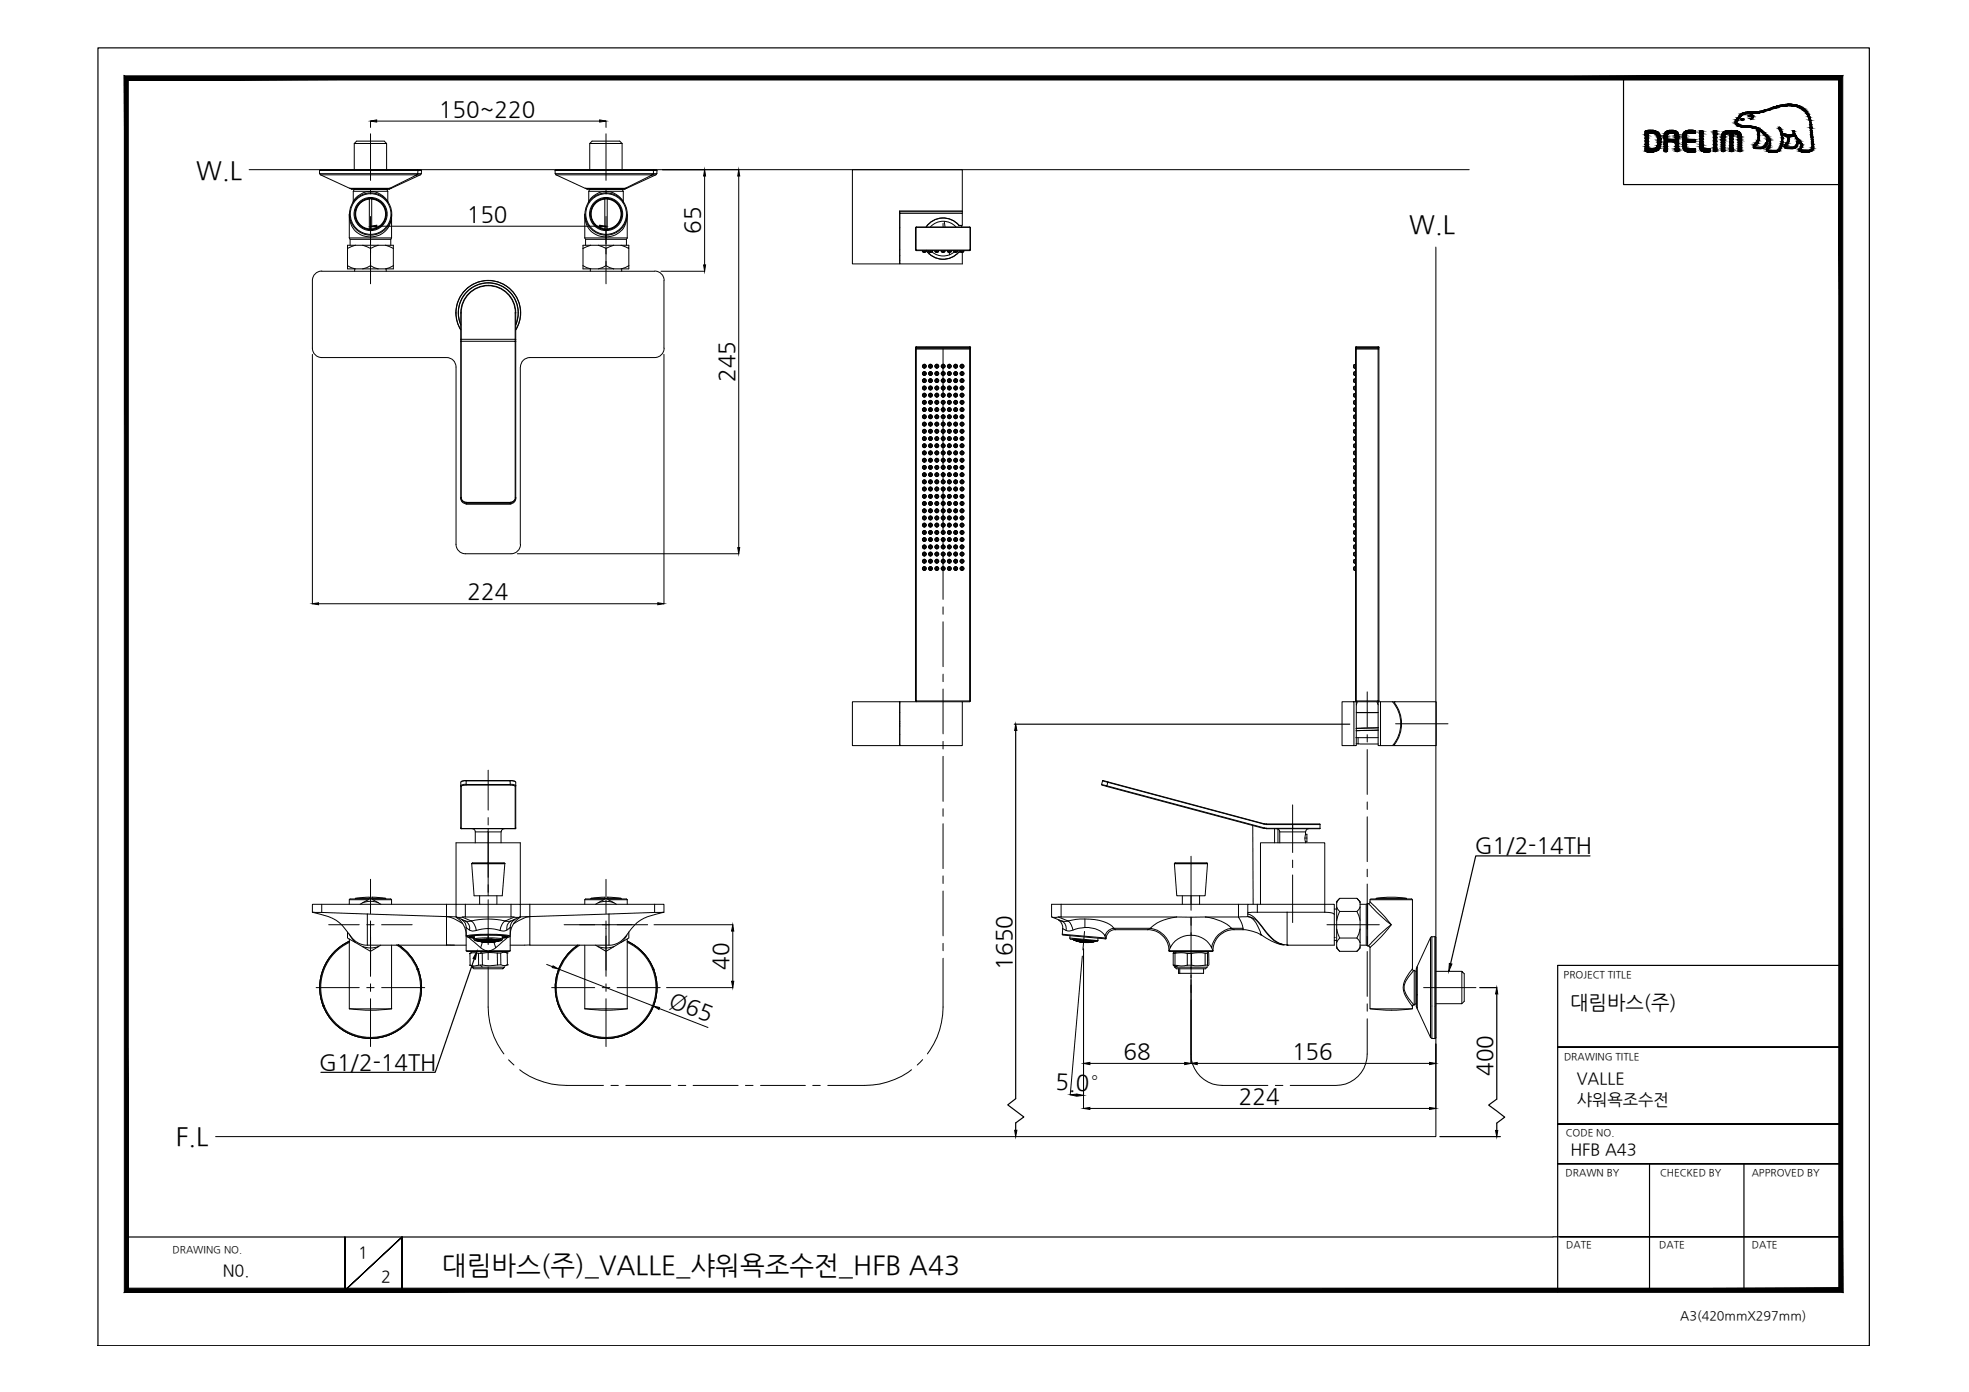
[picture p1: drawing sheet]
<svg xmlns="http://www.w3.org/2000/svg" width="420mm" height="297mm" viewBox="0 0 420 297" stroke-linecap="round" stroke-linejoin="round" font-family="sans-serif">
<defs><g id="words">
<text font-size="5.6" x="94.3" y="271.9">대림바스(주)_VALLE_샤워욕조수전_HFB A43</text>
<g font-size="5.4">
<text x="41.9" y="38.1">W.L</text>
<text x="300.7" y="49.8">W.L</text>
<text x="37.5" y="244.4">F.L</text>
</g>
<g font-size="4.8">
<text x="93.7" y="24.9">150~220</text>
<text x="99.6" y="47.3">150</text>
<text x="149.4" y="49.9" transform="rotate(-90 149.4 49.9)">65</text>
<text x="156.7" y="81.5" transform="rotate(-90 156.7 81.5)">245</text>
<text x="99.8" y="127.9">224</text>
<text x="314.7" y="182">G1/2-14TH</text>
<text x="155.4" y="206.9" transform="rotate(-90 155.4 206.9)">40</text>
<text x="215.9" y="206.9" transform="rotate(-90 215.9 206.9)">1650</text>
<text x="142.5" y="214.6" transform="rotate(21 142.5 214.6)">Ø65</text>
<text x="239.7" y="226">68</text>
<text x="275.7" y="226">156</text>
<text x="68.1" y="228.3">G1/2-14TH</text>
<text x="225.2" y="232.4" transform="rotate(3 225.2 232.4)">5.0°</text>
<text x="318.5" y="229.6" transform="rotate(-90 318.5 229.6)">400</text>
<text x="264.4" y="235.6">224</text>
</g>
<text font-size="4.2" x="335.1" y="215.3">대림바스(주)</text>
<g font-size="3.5">
<text x="336.5" y="231.4">VALLE</text>
<text x="336.5" y="235.7">샤워욕조수전</text>
<text x="335.1" y="246.4">HFB A43</text>
<text x="76.4" y="268.5">1</text>
<text x="47.5" y="272.3">N0.</text>
<text x="81.3" y="273.6">2</text>
</g>
<text font-size="2.7" x="358.5" y="281.6">A3(420mmX297mm)</text>
<g font-size="2.1">
<text x="333.7" y="208.6">PROJECT TITLE</text>
<text x="333.7" y="226.2">DRAWING TITLE</text>
<text x="334.1" y="242.4">CODE NO.</text>
<text x="334.1" y="251">DRAWN BY</text>
<text x="354.2" y="251">CHECKED BY</text>
<text x="373.8" y="251">APPROVED BY</text>
<text x="36.8" y="267.4">DRAWING NO.</text>
<text x="334.2" y="266.4">DATE</text>
<text x="354.1" y="266.4">DATE</text>
<text x="373.8" y="266.4">DATE</text>
</g>
</g></defs>
<!-- layer: 1 -->
<g fill="none" stroke="#000" stroke-width=".21">
<path d="M68.2 36.4h21l-.1 .7h-20.9zM68.2 37l.2 .3M68.4 36.2h21.4l.1 .2M68.4 36.2l-.2 .2M68.4 37.3h20.6l-5.8 2.9h-8.6M68.4 37.3l6.2 2.9M75.6 30.6h6.9M75.6 36.2v-5.6l.5-.5h5.9l.5 .5v5.6M89 37.3h.1M89 37.3h.7l-6.2 2.9M89.1 36.2l.1 .2M89.2 37l-.2 .3"/>
<path d="M89.2 36.4h.1M89.2 36.4h.7M89.9 37l-.2 .3M89.9 36.4v.7h-.8M118.4 36.4h21v.7h-20.9zM118.5 37l.2 .3M118.6 36.2h21.4l.2 .2M118.6 36.2l-.1 .2M118.6 37.3h20.6l-5.8 2.9h-8.5zM125.8 30.6h6.9M132.7 30.6l-.5-.5h-5.8l-.6 .5v5.6M132.7 30.6v5.6"/>
<path d="M139.2 37.3h.1M139.2 37.3h.7l-6.2 2.9M139.3 36.2l.2 .2M139.4 37l-.2 .3M139.4 36.4h.1M139.4 36.4h.8M139.5 36.4h.1M140.2 37l-.2 .3M140.2 36.4v.7h-.8M68.7 57.9h71M68.7 57.8a2.01 2.01 0 0 0-2 2.1v14.4a2.01 2.01 0 0 0 2 2h26.6a2.01 2.01 0 0 1 2 2v37.9M74.2 56.7v.7h3.2"/>
<path d="M74.2 56.7l1.6 .7M74.2 53v3.7M74.5 50.8h9.1M74.5 50.8l.2 .3v1.2M74.6 40.2h.2M74.7 51.1h8.7M74.7 40.2h8.6M74.8 40.2l.2 .2h8.1l.2-.2M75.4 40.8h7.3M75.4 43l-.1 .2M75.6 40.4h6.9M75.6 40.4h.1"/>
<path d="M75.6 40.4l-.2 .4v2.2M75.7 57.4v.5M75.8 52.3l-1.6 .7M77.4 57.4h3.3M77.4 52.3h3.3M77.4 52.3h-3.2v.7M77.4 57.4l1.7-.7 1.6 .7M77.4 52.3l1.7 .7 1.6-.7M78.8 42.4h.5v6.6h-.2h-.3zM78.8 42.5a3.2 3.2 0 0 0-2.9 3.2 3.2 3.2 0 0 0 2.9 3.2M78.8 42.4a3.3 3.3 0 0 0-3 3.3 3.3 3.3 0 0 0 3 3.2M79.1 40.4h.1"/>
<path d="M79.1 41.2v-.3a4.5 4.5 0 0 1 3.6 2.1M79.1 40.2v.7a4.2 4.2 0 0 0-3.7 2.1M79.1 50.2v.4a4.4 4.4 0 0 1-4.6-4.9v5.1M79.1 41.2v.2M79.1 42.2v.1M79.1 49.1v.1M79.1 50.1v.1M79.1 53v3.7M79.1 41.2a4.5 4.5 0 0 1 4.5 4.5 4.5 4.5 0 0 1-4.5 4.5M79.1 41.2a4.5 4.5 0 0 0-4.5 4.5 4.5 4.5 0 0 0 4.5 4.5M79.3 42.4a3.3 3.3 0 0 1 3.1 3.3 3.3 3.3 0 0 1-3.1 3.2M79.3 42.5a3.2 3.2 0 0 1 3 3.2 3.2 3.2 0 0 1-3 3.2"/>
<path d="M80.7 52.3h3.2v.7M82.3 52.3l1.6 .7M82.4 57.4v.5M82.5 40.4h.1M82.5 40.4l.2 .4M82.7 43l.1 .2M82.7 40.8v2.2M83.2 40.2h.3M83.2 40.2h-.1M83.4 51.1v1.2M83.5 40.2h-.1M83.6 45.7v5.1l-.2 .3"/>
<path d="M83.6 45.9a4.4 4.4 0 0 1-4.5 4.7v1.7M83.9 56.7v.7h-3.2M83.9 56.7l-1.6 .7M83.9 53v3.7M124.4 56.7v.7h1.7M124.4 56.7l1.7 .7M124.4 53v3.7M124.8 50.8h9M124.8 50.8l.2 .3M124.9 40.2h.2M125 51.1h8.7M125 51.1v1.2"/>
<path d="M125.6 40.8h7.4M125.6 43l-.1 .2M125.8 40.4h6.9M125.8 40.4h.1M125.8 40.4l-.2 .4v2.2M126 57.4v.5M126.1 57.4h4.9M126.1 52.3l-1.7 .7M127.7 52.3h3.3M127.7 52.3h-3.3v.7M127.7 57.4l1.6-.7 1.7 .7M127.7 52.3l1.6 .7 1.7-.7"/>
<path d="M129.1 42.4h.5v6.6h-.3h-.2zM129.1 42.5a3.2 3.2 0 0 0-3 3.2 3.2 3.2 0 0 0 3 3.2M129.1 42.4a3.3 3.3 0 0 0-3 3.3 3.3 3.3 0 0 0 3 3.2M129.3 40.4h.1M129.3 41.2v-.3a4.5 4.5 0 0 1 3.7 2.1M129.3 40.2v.7a4.2 4.2 0 0 0-3.7 2.1M129.3 50.2v.4a4.4 4.4 0 0 1-4.5-4.9v5.1M129.3 41.2v.2M129.3 42.2v.1M129.3 49.1v.1M129.3 50.1v.1M129.3 53v3.7"/>
<path d="M129.3 41.2a4.5 4.5 0 0 1 4.5 4.5 4.5 4.5 0 0 1-4.5 4.5M129.3 41.2a4.5 4.5 0 0 0-4.5 4.5 4.5 4.5 0 0 0 4.5 4.5M129.6 42.4a3.3 3.3 0 0 1 3 3.3 3.3 3.3 0 0 1-3 3.2M129.6 42.5a3.2 3.2 0 0 1 2.9 3.2 3.2 3.2 0 0 1-2.9 3.2M131 52.3h3.2v.7l-1.7-.7M132.7 57.4v.5M132.7 40.4h.1M132.7 40.4l.3 .4M133 43l.1 .2M133 40.8v2.2M133.4 40.2h.3M133.4 40.2h-.1"/>
<path d="M133.5 40.2l-.2 .2h-8l-.3-.2h8.6M133.7 51.1v1.2M133.7 40.2h-.1M133.8 45.9a4.4 4.4 0 0 1-4.5 4.7v1.7M133.8 50.8l-.1 .3M133.8 45.7v5.1M134.2 56.7v.7h-3.2M134.2 56.7l-1.7 .7M134.2 53v3.7M139.7 57.8a2.01 2.01 0 0 1 2 2.1M141.7 59.9v14.4M192 53.3h.1"/>
<path d="M192 48.6h.1M192 54.6h.1M192 55.6h.1M192 45.1v.4M195.4 53.3l.1 .1M195.5 53.3v.1M195.5 48.6h-.1v4.7h.1M195.5 48.6v4.7M195.5 53.4h11.4v.1h-11.4zM195.5 48.4l-.1 .2M195.5 48.5v.1M196.8 53.5v.2h.4v-.2"/>
<path d="M196.9 53.7l.1 .1M197 53.9h.4M197.6 53.7h-.4v.2M197.6 53.7l-.2 .1M197.6 53.5v.2M198.1 53.5v.2h.9M198.2 53.7l.1 .1M198.2 54.2h.1M198.3 53.9h.5M198.5 53.5v.4M198.9 53.8a3.7 3.7 0 0 0 4.7 0M199 53.7l-.2 .1"/>
<path d="M199 53.5v.2M199.5 53.5v.2h.4v-.2M199.5 53.7l.2 .1M199.7 53.9h.4M200.3 53.7l-.2 .1M200.3 53.7h-.4v.2M200.3 53.5v.2M200.9 53.5v.2h.3v-.2M200.9 53.7l.1 .1M201 53.9h.5M201.2 47.7v.7M201.5 47.3l.2 1.1"/>
<path d="M201.6 53.7h-.4v.2M201.6 53.7l-.1 .1M201.6 53.5v.2M202.2 53.5v.2h.4v.7M202.2 53.7l.2 .1M202.3 53.9h.5M202.6 53.5v.2h.4M203 53.7l-.2 .1M203 53.5v.2M203.5 53.5v.2h.4v.2M203.6 53.7l.1 .1M203.7 53.9h.4"/>
<path d="M203.9 53.5v.2h.4M204 48.4a3.7 3.7 0 0 0-5.5 0M204.3 53.7l-.2 .1M204.3 53.5v.2M204.6 48.1h.6v.3M204.6 48.1a4.4 4.4 0 0 0-6.9 .3M204.6 48.1h.7v-2.6h-13.3v10.8h13.3v-2.4M204.7 53.8a4.4 4.4 0 0 1-7.1-.3 4.4 4.4 0 0 0 7 .3h.3M204.7 48.1a4.4 4.4 0 0 0-7.1 .3M204.9 53.7h.7M204.9 53.5v.2M204.9 53.7l.2 .1"/>
<path d="M205 53.9h.5M205.3 53.5v.4M205.3 45h-13.3v11.3h-10.1v-20.1h23.4v9h-13.3M205.3 45.1v.4M205.6 53.7l-.1 .1M205.6 53.5v.2M206.9 48.4v.1M206.9 48.4h-11.4l11.4 .1M206.9 48.4l.2 .2M206.9 48.5l.1 .1M207 53.3l-.1 .1M207 53.3h.1"/>
<path d="M207 48.6h.1M207 48.6v4.7M207.1 53.3l-.2 .1M207.1 48.6v4.7M97.3 66.8h.1M98.3 70.4a6.9 6.9 0 0 1 5.9-10.6 6.9 6.9 0 0 1 5.9 10.6M98.3 70.3a6.9 6.9 0 0 1 5.9-10.4 6.9 6.9 0 0 1 5.9 10.4M98.3 69.2a6.4 6.4 0 0 1 5.9-8.8 6.4 6.4 0 0 1 5.9 8.8M98.3 72.4v.4M98.3 66.8a5.9 5.9 0 0 1 5.9-5.9 5.9 5.9 0 0 1 5.9 5.9M98.3 69.4a6.4 6.4 0 0 1 5.9-9.1 6.4 6.4 0 0 1 5.9 9.1M98.4 66.8a5.8 5.8 0 0 1 5.8-5.8 5.8 5.8 0 0 1 5.8 5.8"/>
<path d="M110.1 72.4h-.2v.4h.2M111 66.8h.1M111 78.3v37.9M113.1 76.3h26.6M113.1 76.3a2.01 2.01 0 0 0-2 2M141.7 74.3a2.01 2.01 0 0 1-2 2M195.4 74.1l.1-.1-.1 .1v.3h.1M195.5 74h11.5M195.5 74.4h-.1v75.2h.1v.1M195.5 74.4h11.6v75.2h-11.6zM195.5 74.4v-.3h11.4v.3M197.2 77.8v.1"/>
<path d="M197.2 78.4v.2M197.2 79.3v.2M197.2 79.9v.2M197.2 79.3a.4 .4 0 0 1 .4 .4 .4 .4 0 0 1-.4 .4M197.2 79.3a.4 .4 0 0 0-.4 .4 .4 .4 0 0 0 .4 .4M198.5 77.8v.1M198.5 78.4v.2M198.5 79.3v.2M198.5 79.9v.2M199.9 77.8v.1M199.9 78.4v.2M199.9 79.3v.2"/>
<path d="M199.9 79.9v.2M199.9 79.3a.4 .4 0 0 0-.4 .4 .4 .4 0 0 0 .4 .4M199.9 79.3a.4 .4 0 0 1 .4 .4 .4 .4 0 0 1-.4 .4M201.2 77.8v.1M201.2 78.4v.2M201.2 79.3v.2M201.2 79.9v.2M201.3 79.3a.4 .4 0 0 1 .4 .4 .4 .4 0 0 1-.4 .4M201.3 77.7a.4 .4 0 0 0-.4 .4 .4 .4 0 0 0 .4 .4M201.3 79.3a.4 .4 0 0 0-.4 .4 .4 .4 0 0 0 .4 .4M201.3 77.7a.4 .4 0 0 1 .4 .4 .4 .4 0 0 1-.4 .4M202.6 77.8v.1"/>
<path d="M202.6 78.4v.2M202.6 79.3v.2M202.6 79.9v.2M202.6 79.3a.4 .4 0 0 1 .4 .4 .4 .4 0 0 1-.4 .4M202.6 79.3a.4 .4 0 0 0-.4 .4 .4 .4 0 0 0 .4 .4M203.9 77.8v.1M203.9 78.4v.2M203.9 79.3v.2M203.9 79.9v.2M205.3 77.8v.1M205.3 78.4v.2M205.3 79.3v.2"/>
<path d="M205.3 79.9v.2M205.3 79.3a.4 .4 0 0 1 .4 .4 .4 .4 0 0 1-.4 .4M205.3 79.3a.4 .4 0 0 0-.4 .4 .4 .4 0 0 0 .4 .4M206.9 74.4v75.3h-1.6M206.9 74l.2 .1v.3h-.2M207 74l.1 .1M288.8 77.9v.5M288.8 79.5v.4M288.9 78.4l.1 .1M288.9 79.9l.1 .2M289 77.8l-.1 .1M289 79.3l-.1 .2"/>
<path d="M289.2 74.4h4.9v75.2h-4.9zM289.2 74.1h.2v.3h-.2zM289.2 77.8h-.2v.8h.2M289.2 79.3h-.2v.8h.2M289.4 74.4v75.3h4.7v-.1h.1v-75.2h-.1M289.4 74v.1h4.7v.3M294.1 74l.1 .1v.3h-.1M294.2 74l-5 .1M294.2 74l.1 .1M197.2 80.9v.1M197.2 81.5v.1M197.2 82.4v.2"/>
<path d="M197.2 83v.2M197.2 84v.1M197.2 84.6v.1M197.2 85.5v.2M197.2 86.1v.2M197.2 87.1v.1M197.2 87.6v.2M197.2 88.6v.1M197.2 89.2v.1M197.2 90.1v.2M197.2 90.7v.2M197.2 91.7v.1"/>
<path d="M197.2 92.3v.1M197.2 93.2v.2M197.2 93.8v.2M197.2 94.8v.1M197.2 95.3v.2M197.2 96.3v.1M197.2 96.9v.1M197.2 97.8v.2M197.2 98.4v.2M197.2 99.4v.1M197.2 100v.1M197.2 91.6a.4 .4 0 0 1 .4 .4 .4 .4 0 0 1-.4 .4"/>
<path d="M197.2 91.8l.3 .2-.3 .3M197.2 94.9l-.2 .2 .2 .2M197.2 94.9l.3 .2-.3 .2M197.2 91.8l-.2 .2 .2 .3M197.2 91.6a.4 .4 0 0 0-.4 .4 .4 .4 0 0 0 .4 .4M197.2 98l.3 .2-.3 .2M197.2 82.4a.4 .4 0 0 1 .4 .4 .4 .4 0 0 1-.4 .4M197.2 82.6l.3 .2-.3 .2M197.2 82.6l-.2 .2 .2 .2M197.2 82.4a.4 .4 0 0 0-.4 .4 .4 .4 0 0 0 .4 .4M197.2 93.2a.4 .4 0 0 1 .4 .4 .4 .4 0 0 1-.4 .4M197.2 93.4l.3 .2-.3 .2"/>
<path d="M197.2 93.4l-.2 .2 .2 .2M197.2 93.2a.4 .4 0 0 0-.4 .4 .4 .4 0 0 0 .4 .4M197.2 98l-.2 .2 .2 .2M197.2 88.5a.4 .4 0 0 1 .4 .4 .4 .4 0 0 1-.4 .4M197.2 88.5a.4 .4 0 0 0-.4 .4 .4 .4 0 0 0 .4 .4M198.5 80.9v.1M198.5 81.5v.1M198.5 82.4v.2M198.5 83v.2M198.5 84v.1M198.5 84.6v.1M198.5 85.5v.2"/>
<path d="M198.5 86.1v.2M198.5 87.1v.1M198.5 87.6v.2M198.5 88.6v.1M198.5 89.2v.1M198.5 90.1v.2M198.5 90.7v.2M198.5 91.7v.1M198.5 92.3v.1M198.5 93.2v.2M198.5 93.8v.2M198.5 94.8v.1"/>
<path d="M198.5 95.3v.2M198.5 96.3v.1M198.5 96.9v.1M198.5 97.8v.2M198.5 98.4v.2M198.5 99.4v.1M198.5 100v.1M199.9 80.9v.1M199.9 81.5v.1M199.9 82.4v.2M199.9 83v.2M199.9 84v.1"/>
<path d="M199.9 84.6v.1M199.9 85.5v.2M199.9 86.1v.2M199.9 87.1v.1M199.9 87.6v.2M199.9 88.6v.1M199.9 89.2v.1M199.9 90.1v.2M199.9 90.7v.2M199.9 91.7v.1M199.9 92.3v.1M199.9 93.2v.2"/>
<path d="M199.9 93.8v.2M199.9 94.8v.1M199.9 95.3v.2M199.9 96.3v.1M199.9 96.9v.1M199.9 97.8v.2M199.9 98.4v.2M199.9 99.4v.1M199.9 100v.1M199.9 91.6a.4 .4 0 0 0-.4 .4 .4 .4 0 0 0 .4 .4M199.9 91.6a.4 .4 0 0 1 .4 .4 .4 .4 0 0 1-.4 .4M199.9 91.8l-.2 .2 .2 .3"/>
<path d="M199.9 91.8l.2 .2-.2 .3M199.9 93.4l-.2 .2 .2 .2M199.9 93.2a.4 .4 0 0 0-.4 .4 .4 .4 0 0 0 .4 .4M199.9 93.2a.4 .4 0 0 1 .4 .4 .4 .4 0 0 1-.4 .4M199.9 93.4l.2 .2-.2 .2M199.9 94.9l-.2 .2 .2 .2M199.9 94.9l.2 .2-.2 .2M199.9 98l-.2 .2 .2 .2M199.9 82.4a.4 .4 0 0 0-.4 .4 .4 .4 0 0 0 .4 .4M199.9 82.6l-.2 .2 .2 .2M199.9 82.4a.4 .4 0 0 1 .4 .4 .4 .4 0 0 1-.4 .4M199.9 82.6l.2 .2-.2 .2"/>
<path d="M199.9 98l.2 .2-.2 .2M199.9 88.5a.4 .4 0 0 0-.4 .4 .4 .4 0 0 0 .4 .4M199.9 88.5a.4 .4 0 0 1 .4 .4 .4 .4 0 0 1-.4 .4M201.2 80.9v.1M201.2 81.5v.1M201.2 82.4v.2M201.2 83v.2M201.2 84v.1M201.2 84.6v.1M201.2 85.5v.2M201.2 86.1v.2M201.2 87.1v.1"/>
<path d="M201.2 87.6v.2M201.2 88.6v.1M201.2 89.2v.1M201.2 90.1v.2M201.2 90.7v.2M201.2 91.7v.1M201.2 92.3v.1M201.2 93.2v.2M201.2 93.8v.2M201.2 94.8v.1M201.2 95.3v.2M201.2 96.3v.1"/>
<path d="M201.2 96.9v.1M201.2 97.8v.2M201.2 98.4v.2M201.2 99.4v.1M201.2 100v.1M201.3 88.5a.4 .4 0 0 0-.4 .4 .4 .4 0 0 0 .4 .4M201.3 91.6a.4 .4 0 0 1 .4 .4 .4 .4 0 0 1-.4 .4M201.3 90.1a.4 .4 0 0 0-.4 .4 .4 .4 0 0 0 .4 .4M201.3 90.1a.4 .4 0 0 1 .4 .4 .4 .4 0 0 1-.4 .4M201.3 91.6a.4 .4 0 0 0-.4 .4 .4 .4 0 0 0 .4 .4M201.3 99.3a.4 .4 0 0 0-.4 .4 .4 .4 0 0 0 .4 .4M201.3 99.3a.4 .4 0 0 1 .4 .4 .4 .4 0 0 1-.4 .4"/>
<path d="M201.3 97.8a.4 .4 0 0 0-.4 .4 .4 .4 0 0 0 .4 .4M201.3 96.2a.4 .4 0 0 0-.4 .4 .4 .4 0 0 0 .4 .4M201.3 93.2a.4 .4 0 0 1 .4 .4 .4 .4 0 0 1-.4 .4M201.3 87a.4 .4 0 0 0-.4 .4 .4 .4 0 0 0 .4 .4M201.3 87a.4 .4 0 0 1 .4 .4 .4 .4 0 0 1-.4 .4M201.3 85.4a.4 .4 0 0 0-.4 .4 .4 .4 0 0 0 .4 .4M201.3 85.4a.4 .4 0 0 1 .4 .4 .4 .4 0 0 1-.4 .4M201.3 83.9a.4 .4 0 0 1 .4 .4 .4 .4 0 0 1-.4 .4M201.3 82.4a.4 .4 0 0 0-.4 .4 .4 .4 0 0 0 .4 .4M201.3 93.2a.4 .4 0 0 0-.4 .4 .4 .4 0 0 0 .4 .4M201.3 80.8a.4 .4 0 0 1 .4 .4 .4 .4 0 0 1-.4 .4M201.3 80.8a.4 .4 0 0 0-.4 .4 .4 .4 0 0 0 .4 .4"/>
<path d="M201.3 82.4a.4 .4 0 0 1 .4 .4 .4 .4 0 0 1-.4 .4M201.3 83.9a.4 .4 0 0 0-.4 .4 .4 .4 0 0 0 .4 .4M201.3 88.5a.4 .4 0 0 1 .4 .4 .4 .4 0 0 1-.4 .4M201.3 94.7a.4 .4 0 0 1 .4 .4 .4 .4 0 0 1-.4 .4M201.3 94.7a.4 .4 0 0 0-.4 .4 .4 .4 0 0 0 .4 .4M201.3 96.2a.4 .4 0 0 1 .4 .4 .4 .4 0 0 1-.4 .4M201.3 97.8a.4 .4 0 0 1 .4 .4 .4 .4 0 0 1-.4 .4M202.6 80.9v.1M202.6 81.5v.1M202.6 82.4v.2M202.6 83v.2M202.6 84v.1"/>
<path d="M202.6 84.6v.1M202.6 85.5v.2M202.6 86.1v.2M202.6 87.1v.1M202.6 87.6v.2M202.6 88.6v.1M202.6 89.2v.1M202.6 90.1v.2M202.6 90.7v.2M202.6 91.7v.1M202.6 92.3v.1M202.6 93.2v.2"/>
<path d="M202.6 93.8v.2M202.6 94.8v.1M202.6 95.3v.2M202.6 96.3v.1M202.6 96.9v.1M202.6 97.8v.2M202.6 98.4v.2M202.6 99.4v.1M202.6 100v.1M202.6 91.6a.4 .4 0 0 0-.4 .4 .4 .4 0 0 0 .4 .4M202.6 94.9l-.3 .2 .3 .2M202.6 93.2a.4 .4 0 0 0-.4 .4 .4 .4 0 0 0 .4 .4"/>
<path d="M202.6 93.4l-.3 .2 .3 .2M202.6 91.6a.4 .4 0 0 1 .4 .4 .4 .4 0 0 1-.4 .4M202.6 91.8l.2 .2-.2 .3M202.6 91.8l-.3 .2 .3 .3M202.6 88.5a.4 .4 0 0 1 .4 .4 .4 .4 0 0 1-.4 .4M202.6 88.5a.4 .4 0 0 0-.4 .4 .4 .4 0 0 0 .4 .4M202.6 93.2a.4 .4 0 0 1 .4 .4 .4 .4 0 0 1-.4 .4M202.6 93.4l.2 .2-.2 .2M202.6 94.9l.2 .2-.2 .2M202.6 98l-.3 .2 .3 .2M202.6 82.4a.4 .4 0 0 1 .4 .4 .4 .4 0 0 1-.4 .4M202.6 98l.2 .2-.2 .2"/>
<path d="M202.6 82.6l.2 .2-.2 .2M202.6 82.6l-.3 .2 .3 .2M202.6 82.4a.4 .4 0 0 0-.4 .4 .4 .4 0 0 0 .4 .4M203.9 80.9v.1M203.9 81.5v.1M203.9 82.4v.2M203.9 83v.2M203.9 84v.1M203.9 84.6v.1M203.9 85.5v.2M203.9 86.1v.2M203.9 87.1v.1"/>
<path d="M203.9 87.6v.2M203.9 88.6v.1M203.9 89.2v.1M203.9 90.1v.2M203.9 90.7v.2M203.9 91.7v.1M203.9 92.3v.1M203.9 93.2v.2M203.9 93.8v.2M203.9 94.8v.1M203.9 95.3v.2M203.9 96.3v.1"/>
<path d="M203.9 96.9v.1M203.9 97.8v.2M203.9 98.4v.2M203.9 99.4v.1M203.9 100v.1M205.3 80.9v.1M205.3 81.5v.1M205.3 82.4v.2M205.3 83v.2M205.3 84v.1M205.3 84.6v.1M205.3 85.5v.2"/>
<path d="M205.3 86.1v.2M205.3 87.1v.1M205.3 87.6v.2M205.3 88.6v.1M205.3 89.2v.1M205.3 90.1v.2M205.3 90.7v.2M205.3 91.7v.1M205.3 92.3v.1M205.3 93.2v.2M205.3 93.8v.2M205.3 94.8v.1"/>
<path d="M205.3 95.3v.2M205.3 96.3v.1M205.3 96.9v.1M205.3 97.8v.2M205.3 98.4v.2M205.3 99.4v.1M205.3 100v.1M205.3 88.5a.4 .4 0 0 1 .4 .4 .4 .4 0 0 1-.4 .4M205.3 91.8l-.3 .2 .3 .3M205.3 91.6a.4 .4 0 0 0-.4 .4 .4 .4 0 0 0 .4 .4M205.3 91.6a.4 .4 0 0 1 .4 .4 .4 .4 0 0 1-.4 .4M205.3 91.8l.2 .2-.2 .3"/>
<path d="M205.3 98l-.3 .2 .3 .2M205.3 94.9l-.3 .2 .3 .2M205.3 93.4l-.3 .2 .3 .2M205.3 93.2a.4 .4 0 0 0-.4 .4 .4 .4 0 0 0 .4 .4M205.3 93.2a.4 .4 0 0 1 .4 .4 .4 .4 0 0 1-.4 .4M205.3 93.4l.2 .2-.2 .2M205.3 82.4a.4 .4 0 0 1 .4 .4 .4 .4 0 0 1-.4 .4M205.3 82.6l.2 .2-.2 .2M205.3 88.5a.4 .4 0 0 0-.4 .4 .4 .4 0 0 0 .4 .4M205.3 82.6l-.3 .2 .3 .2M205.3 82.4a.4 .4 0 0 0-.4 .4 .4 .4 0 0 0 .4 .4M205.3 94.9l.2 .2-.2 .2"/>
<path d="M205.3 98l.2 .2-.2 .2M288.8 81v.5M288.8 82.6v.4M288.8 84.1v.5M288.8 85.7v.4M288.8 87.2v.4M288.8 88.7v.5M288.8 90.3v.4M288.8 91.8v.5M288.8 93.4v.4M288.8 94.9v.4M288.8 96.4v.5"/>
<path d="M288.8 98v.4M288.8 99.5v.5M288.9 92.2l.1 .2M288.9 99.9l.1 .2M288.9 86.1l.1 .1M288.9 87.6l.1 .2M288.9 83l.1 .2M288.9 81.4l.1 .2M288.9 96.9l.1 .1M288.9 90.7l.1 .2M288.9 89.1l.1 .2M288.9 95.3l.1 .2"/>
<path d="M288.9 98.4l.1 .2M288.9 93.8l.1 .2M288.9 84.5l.1 .2M289 91.7l-.1 .1M289 99.4l-.1 .1M289 85.5l-.1 .1M289 87.1l-.1 .1M289 82.4l-.1 .2M289 80.9l-.1 .1M289 96.3l-.1 .1M289 90.1l-.1 .2M289 88.6l-.1 .1"/>
<path d="M289 94.8l-.1 .1M289 97.8l-.1 .2M289 93.2l-.1 .1M289 84l-.1 .1M289.2 88.6h-.2v.7h.2M289.2 85.5h-.2v.8h.2M289.2 80.9h-.2v.7h.2M289.2 82.4h-.2v.8h.2M289.2 84h-.2v.7h.2M289.2 87.1h-.2v.7h.2M289.2 90.1h-.2v.8h.2M289.2 91.7h-.2v.7h.2"/>
<path d="M289.2 93.2h-.2v.8h.2M289.2 94.8h-.2v.7h.2M289.2 96.3h-.2v.7h.2M289.2 97.8h-.2v.8h.2M289.2 99.4h-.2v.7h.2M97.3 116.2a2.01 2.01 0 0 0 2 2M98.4 106.1a1.05 1.05 0 0 0 1.1 1.1M99.5 107.2h9.4v.1h-9.4zM99.5 107.5h9.4M99.5 107.3v.2M99.5 107.3a.99 .99 0 0 1-1.1-1.2v-33.3h11.5v33.3l.2 .1a1.14 1.14 0 0 1-1.2 1.1M99.5 107.5a1.15 1.15 0 0 1-1.2-1.1v-39.6l.1 5.6h11.5v-5.6h.2v39.6a1.14 1.14 0 0 1-1.2 1.1"/>
<path d="M108.9 107.5h.1M108.9 107.3v.2h-9.4M110 106.1a1.05 1.05 0 0 1-1.1 1.1M111.1 116.2a2.01 2.01 0 0 1-2 2h-9.8M197.2 100.9v.2M197.2 101.5v.2M197.2 102.5v.1M197.2 103.1v.1M197.2 104v.2M197.2 104.6v.1M197.2 105.6v.1M197.2 106.1v.2"/>
<path d="M197.2 107.1v.1M197.2 107.7v.1M197.2 108.6v.2M197.2 109.2v.2M197.2 110.2v.1M197.2 110.8v.1M197.2 111.7v.2M197.2 112.3v.2M197.2 113.3v.1M197.2 113.8v.2M197.2 114.8v.1M197.2 115.4v.1"/>
<path d="M197.2 116.3v.2M197.2 116.9v.2M197.2 117.9v.1M197.2 118.5v.1M197.2 119.4v.2M197.2 116.3a.4 .4 0 0 1 .4 .4 .4 .4 0 0 1-.4 .4M197.2 116.5l.3 .2-.3 .2M197.2 108.6a.4 .4 0 0 1 .4 .4 .4 .4 0 0 1-.4 .4M197.2 108.8l.3 .2-.3 .2M197.2 107.2l.3 .2-.3 .3M197.2 108.8l-.2 .2 .2 .2M197.2 108.6a.4 .4 0 0 0-.4 .4 .4 .4 0 0 0 .4 .4"/>
<path d="M197.2 116.5l-.2 .2 .2 .2M197.2 116.3a.4 .4 0 0 0-.4 .4 .4 .4 0 0 0 .4 .4M197.2 104.1l-.2 .2 .2 .3M197.2 104.1l.3 .2-.3 .3M197.2 107.2l-.2 .2 .2 .3M197.2 100.9a.4 .4 0 0 1 .4 .4 .4 .4 0 0 1-.4 .4M197.2 101.1l.3 .2-.3 .2M197.2 101.1l-.2 .2 .2 .2M197.2 100.9a.4 .4 0 0 0-.4 .4 .4 .4 0 0 0 .4 .4M198.5 100.9v.2M198.5 101.5v.2M198.5 102.5v.1"/>
<path d="M198.5 103.1v.1M198.5 104v.2M198.5 104.6v.1M198.5 105.6v.1M198.5 106.1v.2M198.5 107.1v.1M198.5 107.7v.1M198.5 108.6v.2M198.5 109.2v.2M198.5 110.2v.1M198.5 110.8v.1M198.5 111.7v.2"/>
<path d="M198.5 112.3v.2M198.5 113.3v.1M198.5 113.8v.2M198.5 114.8v.1M198.5 115.4v.1M198.5 116.3v.2M198.5 116.9v.2M198.5 117.9v.1M198.5 118.5v.1M198.5 119.4v.2M199.9 100.9v.2M199.9 101.5v.2"/>
<path d="M199.9 102.5v.1M199.9 103.1v.1M199.9 104v.2M199.9 104.6v.1M199.9 105.6v.1M199.9 106.1v.2M199.9 107.1v.1M199.9 107.7v.1M199.9 108.6v.2M199.9 109.2v.2M199.9 110.2v.1M199.9 110.8v.1"/>
<path d="M199.9 111.7v.2M199.9 112.3v.2M199.9 113.3v.1M199.9 113.8v.2M199.9 114.8v.1M199.9 115.4v.1M199.9 116.3v.2M199.9 116.9v.2M199.9 117.9v.1M199.9 118.5v.1M199.9 119.4v.2M199.9 116.3a.4 .4 0 0 1 .4 .4 .4 .4 0 0 1-.4 .4"/>
<path d="M199.9 116.5l.2 .2-.2 .2M199.9 108.6a.4 .4 0 0 0-.4 .4 .4 .4 0 0 0 .4 .4M199.9 108.6a.4 .4 0 0 1 .4 .4 .4 .4 0 0 1-.4 .4M199.9 108.8l-.2 .2 .2 .2M199.9 108.8l.2 .2-.2 .2M199.9 107.2l-.2 .2 .2 .3M199.9 107.2l.2 .2-.2 .3M199.9 101.1l-.2 .2 .2 .2M199.9 100.9a.4 .4 0 0 0-.4 .4 .4 .4 0 0 0 .4 .4M199.9 100.9a.4 .4 0 0 1 .4 .4 .4 .4 0 0 1-.4 .4M199.9 101.1l.2 .2-.2 .2M199.9 116.5l-.2 .2 .2 .2"/>
<path d="M199.9 116.3a.4 .4 0 0 0-.4 .4 .4 .4 0 0 0 .4 .4M199.9 104.1l-.2 .2 .2 .3M199.9 104.1l.2 .2-.2 .3M201.2 100.9v.2M201.2 101.5v.2M201.2 102.5v.1M201.2 103.1v.1M201.2 104v.2M201.2 104.6v.1M201.2 105.6v.1M201.2 106.1v.2M201.2 107.1v.1"/>
<path d="M201.2 107.7v.1M201.2 108.6v.2M201.2 109.2v.2M201.2 110.2v.1M201.2 110.8v.1M201.2 111.7v.2M201.2 112.3v.2M201.2 113.3v.1M201.2 113.8v.2M201.2 114.8v.1M201.2 115.4v.1M201.2 116.3v.2"/>
<path d="M201.2 116.9v.2M201.2 117.9v.1M201.2 118.5v.1M201.2 119.4v.2M201.3 102.4a.4 .4 0 0 0-.4 .4 .4 .4 0 0 0 .4 .4M201.3 102.4a.4 .4 0 0 1 .4 .4 .4 .4 0 0 1-.4 .4M201.3 103.9a.4 .4 0 0 1 .4 .4 .4 .4 0 0 1-.4 .4M201.3 100.9a.4 .4 0 0 1 .4 .4 .4 .4 0 0 1-.4 .4M201.3 100.9a.4 .4 0 0 0-.4 .4 .4 .4 0 0 0 .4 .4M201.3 103.9a.4 .4 0 0 0-.4 .4 .4 .4 0 0 0 .4 .4M201.3 105.5a.4 .4 0 0 1 .4 .4 .4 .4 0 0 1-.4 .4M201.3 105.5a.4 .4 0 0 0-.4 .4 .4 .4 0 0 0 .4 .4"/>
<path d="M201.3 107a.4 .4 0 0 1 .4 .4 .4 .4 0 0 1-.4 .4M201.3 107a.4 .4 0 0 0-.4 .4 .4 .4 0 0 0 .4 .4M201.3 108.6a.4 .4 0 0 1 .4 .4 .4 .4 0 0 1-.4 .4M201.3 108.6a.4 .4 0 0 0-.4 .4 .4 .4 0 0 0 .4 .4M201.3 110.1a.4 .4 0 0 1 .4 .4 .4 .4 0 0 1-.4 .4M201.3 110.1a.4 .4 0 0 0-.4 .4 .4 .4 0 0 0 .4 .4M201.3 111.6a.4 .4 0 0 1 .4 .4 .4 .4 0 0 1-.4 .5M201.3 111.6a.4 .4 0 0 0-.4 .4 .4 .4 0 0 0 .4 .5M201.3 113.2a.4 .4 0 0 1 .4 .4 .4 .4 0 0 1-.4 .4M201.3 113.2a.4 .4 0 0 0-.4 .4 .4 .4 0 0 0 .4 .4M201.3 114.7a.4 .4 0 0 1 .4 .4 .4 .4 0 0 1-.4 .4M201.3 114.7a.4 .4 0 0 0-.4 .4 .4 .4 0 0 0 .4 .4"/>
<path d="M201.3 116.3a.4 .4 0 0 1 .4 .4 .4 .4 0 0 1-.4 .4M201.3 116.3a.4 .4 0 0 0-.4 .4 .4 .4 0 0 0 .4 .4M201.3 117.8a.4 .4 0 0 1 .4 .4 .4 .4 0 0 1-.4 .4M201.3 117.8a.4 .4 0 0 0-.4 .4 .4 .4 0 0 0 .4 .4M201.3 119.4a.4 .4 0 0 1 .4 .4 .4 .4 0 0 1-.4 .4M201.3 119.4a.4 .4 0 0 0-.4 .4 .4 .4 0 0 0 .4 .4M202.6 100.9v.2M202.6 101.5v.2M202.6 102.5v.1M202.6 103.1v.1M202.6 104v.2M202.6 104.6v.1"/>
<path d="M202.6 105.6v.1M202.6 106.1v.2M202.6 107.1v.1M202.6 107.7v.1M202.6 108.6v.2M202.6 109.2v.2M202.6 110.2v.1M202.6 110.8v.1M202.6 111.7v.2M202.6 112.3v.2M202.6 113.3v.1M202.6 113.8v.2"/>
<path d="M202.6 114.8v.1M202.6 115.4v.1M202.6 116.3v.2M202.6 116.9v.2M202.6 117.9v.1M202.6 118.5v.1M202.6 119.4v.2M202.6 108.6a.4 .4 0 0 1 .4 .4 .4 .4 0 0 1-.4 .4M202.6 108.8l.2 .2-.2 .2M202.6 108.8l-.3 .2 .3 .2M202.6 108.6a.4 .4 0 0 0-.4 .4 .4 .4 0 0 0 .4 .4M202.6 107.2l.2 .2-.2 .3"/>
<path d="M202.6 107.2l-.3 .2 .3 .3M202.6 116.3a.4 .4 0 0 1 .4 .4 .4 .4 0 0 1-.4 .4M202.6 116.3a.4 .4 0 0 0-.4 .4 .4 .4 0 0 0 .4 .4M202.6 104.1l.2 .2-.2 .3M202.6 104.1l-.3 .2 .3 .3M202.6 116.5l.2 .2-.2 .2M202.6 116.5l-.3 .2 .3 .2M202.6 100.9a.4 .4 0 0 0-.4 .4 .4 .4 0 0 0 .4 .4M202.6 101.1l-.3 .2 .3 .2M202.6 100.9a.4 .4 0 0 1 .4 .4 .4 .4 0 0 1-.4 .4M202.6 101.1l.2 .2-.2 .2M203.9 100.9v.2"/>
<path d="M203.9 101.5v.2M203.9 102.5v.1M203.9 103.1v.1M203.9 104v.2M203.9 104.6v.1M203.9 105.6v.1M203.9 106.1v.2M203.9 107.1v.1M203.9 107.7v.1M203.9 108.6v.2M203.9 109.2v.2M203.9 110.2v.1"/>
<path d="M203.9 110.8v.1M203.9 111.7v.2M203.9 112.3v.2M203.9 113.3v.1M203.9 113.8v.2M203.9 114.8v.1M203.9 115.4v.1M203.9 116.3v.2M203.9 116.9v.2M203.9 117.9v.1M203.9 118.5v.1M203.9 119.4v.2"/>
<path d="M205.3 100.9v.2M205.3 101.5v.2M205.3 102.5v.1M205.3 103.1v.1M205.3 104v.2M205.3 104.6v.1M205.3 105.6v.1M205.3 106.1v.2M205.3 107.1v.1M205.3 107.7v.1M205.3 108.6v.2M205.3 109.2v.2"/>
<path d="M205.3 110.2v.1M205.3 110.8v.1M205.3 111.7v.2M205.3 112.3v.2M205.3 113.3v.1M205.3 113.8v.2M205.3 114.8v.1M205.3 115.4v.1M205.3 116.3v.2M205.3 116.9v.2M205.3 117.9v.1M205.3 118.5v.1"/>
<path d="M205.3 119.4v.2M205.3 108.6a.4 .4 0 0 1 .4 .4 .4 .4 0 0 1-.4 .4M205.3 108.6a.4 .4 0 0 0-.4 .4 .4 .4 0 0 0 .4 .4M205.3 108.8l.2 .2-.2 .2M205.3 108.8l-.3 .2 .3 .2M205.3 107.2l.2 .2-.2 .3M205.3 107.2l-.3 .2 .3 .3M205.3 116.3a.4 .4 0 0 1 .4 .4 .4 .4 0 0 1-.4 .4M205.3 116.3a.4 .4 0 0 0-.4 .4 .4 .4 0 0 0 .4 .4M205.3 104.1l.2 .2-.2 .3M205.3 104.1l-.3 .2 .3 .3M205.3 116.5l.2 .2-.2 .2"/>
<path d="M205.3 116.5l-.3 .2 .3 .2M205.3 100.9a.4 .4 0 0 0-.4 .4 .4 .4 0 0 0 .4 .4M205.3 101.1l-.3 .2 .3 .2M205.3 100.9a.4 .4 0 0 1 .4 .4 .4 .4 0 0 1-.4 .4M205.3 101.1l.2 .2-.2 .2M288.8 101.1v.4M288.8 102.6v.5M288.8 104.2v.4M288.8 105.7v.4M288.8 107.2v.5M288.8 108.8v.4M288.8 110.3v.5"/>
<path d="M288.8 111.9v.4M288.8 113.4v.4M288.8 114.9v.5M288.8 116.5v.4M288.8 118v.5M288.8 119.6v.4M288.9 112.3l.1 .1M288.9 110.7l.1 .2M288.9 104.6l.1 .1M288.9 116.9l.1 .2M288.9 118.4l.1 .2M288.9 103l.1 .2"/>
<path d="M288.9 115.4l.1 .1M288.9 101.5l.1 .2M288.9 109.2l.1 .2M288.9 106.1l.1 .2M288.9 107.6l.1 .2M288.9 113.8l.1 .2M289 119.4l-.1 .1M289 111.7l-.1 .1M289 110.2l-.1 .1M289 104l-.1 .1M289 116.3l-.1 .2M289 117.9l-.1 .1"/>
<path d="M289 102.5l-.1 .1M289 114.8l-.1 .1M289 100.9l-.1 .1M289 108.6l-.1 .1M289 105.6l-.1 .1M289 107.1l-.1 .1M289 113.3l-.1 .1M289.2 108.6h-.2v.8h.2M289.2 102.5h-.2v.7h.2M289.2 100.9h-.2v.8h.2M289.2 104h-.2v.7h.2M289.2 105.6h-.2v.7h.2"/>
<path d="M289.2 107.1h-.2v.7h.2M289.2 110.2h-.2v.7h.2M289.2 111.7h-.2v.8h.2M289.2 113.3h-.2v.7h.2M289.2 114.8h-.2v.7h.2M289.2 116.3h-.2v.8h.2M289.2 117.9h-.2v.7h.2M289.2 119.4h-.2v.8h.2M197.2 120v.2M197.2 121v.1M197.2 121.6v.1M197.2 120.9a.4 .4 0 0 1 .4 .4 .4 .4 0 0 1-.4 .4"/>
<path d="M197.2 120.9a.4 .4 0 0 0-.4 .4 .4 .4 0 0 0 .4 .4M198.5 120v.2M198.5 121v.1M198.5 121.6v.1M199.9 120v.2M199.9 121v.1M199.9 121.6v.1M199.9 120.9a.4 .4 0 0 1 .4 .4 .4 .4 0 0 1-.4 .4M199.9 120.9a.4 .4 0 0 0-.4 .4 .4 .4 0 0 0 .4 .4M201.2 120v.2M201.2 121v.1M201.2 121.6v.1"/>
<path d="M201.3 120.9a.4 .4 0 0 0-.4 .4 .4 .4 0 0 0 .4 .4M201.3 120.9a.4 .4 0 0 1 .4 .4 .4 .4 0 0 1-.4 .4M202.6 120v.2M202.6 121v.1M202.6 121.6v.1M202.6 120.9a.4 .4 0 0 0-.4 .4 .4 .4 0 0 0 .4 .4M202.6 120.9a.4 .4 0 0 1 .4 .4 .4 .4 0 0 1-.4 .4M203.9 120v.2M203.9 121v.1M203.9 121.6v.1M205.3 120v.2M205.3 121v.1"/>
<path d="M205.3 121.6v.1M205.3 120.9a.4 .4 0 0 0-.4 .4 .4 .4 0 0 0 .4 .4M205.3 120.9a.4 .4 0 0 1 .4 .4 .4 .4 0 0 1-.4 .4M288.8 121.1v.5M288.9 120l.1 .2M288.9 121.5l.1 .2M289 121l-.1 .1M289.2 121h-.2v.7h.2M181.9 149.7h10.1v9.4h-10.1zM192 154.4h.1M192 159.1h.1M192 158.8h.1"/>
<path d="M192 149.7h.1M192 150h.1M192 152.1h.1M192 156.8h.1M192 154.9h.1M192 153.9h.1M192 149.7h13.3v9.4h-13.3zM195.4 149.6l.1 .1M207.1 149.6l-.2 .1M286.4 149.7h2.5v9.4h-2.5zM288.9 149.7h.5v9.4h-.5M289.3 149.6l.1 .1"/>
<path d="M289.3 157.4h4.8M289.4 155.4l4.7-.1zM289.4 155.9l4.7-.1zM289.4 158.7h.4M289.4 152.1h4.7M289.4 152h4.7M289.6 149.7l-.2 .7M289.8 158.7l4.3 .1M289.8 157.4v1.3M293.8 149.7l.3 .7M294.2 149.6l-.1 .1M294.6 149.7h-.5v9.4h.5"/>
<path d="M294.6 159.1h3.1M297.2 149.7a7.1 7.1 0 0 1 0 9.4M297.2 149.7h-2.6v9.4M297.2 149.7h.5M297.6 158.8l.1 .3M297.7 149.7h8.8v9.4h-8.8M297.7 149.7l-.1 .1a7.6 7.6 0 0 1 0 9.1M98.3 176.6l.1 .2M98.3 167.7l.1 .1M98.4 167.8v9h11.5v-9M98.4 176.8h.1M98.4 176.8h11.5"/>
<path d="M99.5 166.6h9.4v.8M99.5 167.4h9.4v.1h-9.4M99.5 167.4v.1l-.8 .1-.3 .2M99.5 166.6v.8M99.5 166.6h9.4M99.5 166.6l-.8 .1-.4 .2 .1 9.9M99.5 166.6l-1.1 .2M99.5 167.4l-.8 .1-.4 .2M100.8 176.8a.66 .66 0 0 1 .6 .7M104.2 176.8v.7h-2.8v2.3M106.9 179.8v-2.3h-2.7v6.6M107.6 176.8a.66 .66 0 0 0-.6 .7"/>
<path d="M108.9 167.5l.7 .1 .3 .2 .2-.1M108.9 166.6h.1M108.9 166.6l.8 .1 .4 .2-.2 9.9M108.9 166.6l1.1 .2M108.9 167.4l.8 .1 .4 .2M109.9 176.8h.1M110.1 176.6l-.2 .2M235.1 167.4l.1 .2 1 .2M235.3 166.6l1.1 .2M235.3 166.6l-.2 .8M236.2 167.7l33.6 9-.1 .1-33.5-9zM236.4 166.8l33.3 9.1-33.3-9-.2 .8-1.1-.3"/>
<path d="M267.3 176.1l.1 16.9M269.8 175.8l.4 .1M269.8 175.8h.4M269.8 176.7l.4 .1M269.8 176.7h.4M270.2 175.8v.2h5.6v.8h-5.6M270.2 176.8h11.4M270.2 175.8h11.4M272 176.8v3M272.4 176.8a.66 .66 0 0 1 .7 .7M272.7 176.9v2.9M275.8 175.8v.2h5.9v.8h-5.9"/>
<path d="M278.5 178.8h.4M278.6 178v-.5h-5.5v2.3M278.6 178h.3v1.6h-.3M278.6 178l-.1 .7 .1 1.1M279.3 176.8a.66 .66 0 0 0-.7 .7M281.6 175.8l.1 .1M281.7 176.7l-.1 .1M66.7 194.7a12.8 12.8 0 0 1 5.7 2.2l1.8 2a5.1 5.1 0 0 0 3.7 2.8h.5M66.7 194.7l11.7 .3M68.7 193v1.7M74.2 198.9v1.3l4.9 2.8 2.2-1.3M74.5 192h4.1"/>
<path d="M74.5 199.3l.7 1.2 .6 .6M76.8 193l2.3-1.3 2.2 1.3M77.4 192.6a5 5 0 0 1 3.3 0M78.4 195v6.7M78.4 195l16.9 .6v6M78.8 191.5v.2h-3M78.8 191.4l-1.9 .2-1.1 .2M78.9 191.8h-4.2l-.2 .2v1M79.3 191.8h4.1l.2 .2M79.3 191.5h.1M79.3 191.7h2.9M79.3 191.4l3 .3"/>
<path d="M79.6 192h4M82.2 191.7l.1 .1M83.6 192v1M95.3 193h2v-13.2h13.7v13.2h28.7M95.3 193h-28.6v1.7M95.3 195.6a6.6 6.6 0 0 1 3.4 1.5M95.3 195.6l2 .1M95.3 193v2.6M97.3 195.7a4.5 4.5 0 0 1 2.2 3.9M97.4 195.7h1.3l1.9 .8M97.4 195.7l2 .9M98.4 196.1l.6 .4"/>
<path d="M98.7 196.3a1.94 1.94 0 0 1 .8 1.7M99.3 193h-2l.1 2.7M99.3 193h9.7M99.3 193v2.7h9.7v-2.7M99.3 195.6l-.6 .1M99.4 196.6a1.81 1.81 0 0 1 .8 1.9 1.57 1.57 0 0 0 1.4 .1M99.5 199.8a27.4 27.4 0 0 1 9.4 0M99.5 198l.7 .5M99.5 198v4.9M100 200l2.6 2.2M100.2 199.8l1 .2-1-.2M100.3 199.8l.9 .2"/>
<path d="M100.6 196.5l.6 .8 .4 1.3a7.8 7.8 0 0 1 5.1 0M100.6 196.5l-1.2 .1M100.6 196.5a15.7 15.7 0 0 1 7.2 0M100.7 184.3l.5 6.8h6l.5-6.8M100.7 184.3h3.5v6.8M100.7 184.3h7M100.7 184.3h.1M101.4 199.7l-.2 .1v.6M102.3 191.1v1.9M104.2 184.3h.1M104.2 184.1h3.4M104.2 184.1v.2h3.5"/>
<path d="M104.2 199.6v.8M104.2 184.1h-3.4l-.1 .2M106 191.1v1.9M107 199.7l.2 .1M107.2 199.8l-.1 .8-.7 .2M107.6 184.1l.1 .2M107.7 184.3h.1M107.8 196.5l-.7 .8-.4 1.3M107.8 196.5l1.2 .1M108 199.8l-.8 .2M108.1 199.8l-.9 .2M108.3 199.9a23.4 23.4 0 0 0-8.2 0l1.1 .2"/>
<path d="M108.3 199.9l-1.1 .2M108.3 199.8v.1M108.4 200l-2.6 2.2M108.9 197.9v5M109 196.6a1.81 1.81 0 0 0-.9 1.9M109 193h2v2.7M109.1 195.6l.6 .1M109.7 196.3a2.33 2.33 0 0 0-.9 1.7l-.7 .5a1.57 1.57 0 0 1-1.4 .1M109.9 196.1l-.5 .4M110.9 195.7h-1.2l-1.9 .8M110.9 195.7l-1.9 .9M110.9 195.7h.1"/>
<path d="M111 195.7a4.5 4.5 0 0 0-2.1 3.9M113.1 195.6a6.5 6.5 0 0 0-3.5 1.5M113.1 195.6l-2.1 .1M113.1 193v2.6M124.8 192v1M124.8 192h4M126.1 191.7v.1M127.7 192.6a5 5 0 0 1 3.3 0M129.1 191.5v.2h-3M129.1 191.4l-2.9 .3M129.1 191.8h-4.1l-.2 .2M129.5 191.8h4.2l.1 .2"/>
<path d="M129.6 191.5h.1M129.6 191.4l2.9 .3h-2.9M129.8 192h4M129.9 195v6.7M129.9 195l-16.8 .6v6M131 192.6l-1.7-.9-2.2 1.3M131 192.6l.6 .4M132.5 191.7l.1 .1M133.8 199.6l-1.2 1.5M133.8 192v1M134.2 198.9v1.3l-3.2 1.8M139.7 193h2v1.7"/>
<path d="M139.7 194.7h2a12.8 12.8 0 0 0-5.7 2.2l-1.8 2a4.9 4.9 0 0 1-4.3 2.8M139.7 193v1.7M139.7 194.7l-9.8 .3M224.5 195.7h1.3l2.1 .8M224.5 195.7l2.1 .8M226 196.4h.1M226 196.4a2.03 2.03 0 0 1 .8 1.8M226.4 193v2.7h24.7M226.4 195.6l-.5 .1M226.6 196.5a1.92 1.92 0 0 1 .9 2.1 2.18 2.18 0 0 0 2-.3l2-.4M226.6 196.5v.1M226.6 196.6l.2 .1"/>
<path d="M226.7 199.3l.1 .2M226.8 199.5l9 .8M227.5 198.6l-.7-.5-.1 1.3 9.3 .8M227.9 196.5a13.3 13.3 0 0 1 8.9 .8l.9 .8h7.8l-.6 .3h-6.9M227.9 196.5l.7 .9 .4 1.1M227.9 196.5l-1.3 .1M228.3 199.7v.5M231.5 196.1v1.8a4.5 4.5 0 0 1 4.3 1.8 2.24 2.24 0 0 1 1.9-1.6l.3 .3M235.8 199.7l.2 .5M238 198.4a1.95 1.95 0 0 0-2 1.8M244.9 198.4a4.6 4.6 0 0 1 4.6 4.5M250.6 184.3l.5 6.8h6.1l.5-6.8"/>
<path d="M250.6 184.3h7.1M250.6 184.3l.2-.2h6.7l.2 .2M250.6 184.3h.1M251.1 195.7a8.9 8.9 0 0 0-5.6 2.4 4.9 4.9 0 0 1 4.2 4.1 4.8 4.8 0 0 1 4.5-2.6M251.1 195.7h3.1M252.3 191.1v1.9M254.2 191.1v1.9M256 191.1v1.9M257.2 195.7a9.2 9.2 0 0 1 5.6 2.4 4.9 4.9 0 0 0-4.2 4.1 4.8 4.8 0 0 0-4.4-2.6v-3.9M257.2 195.7h7.1M257.2 195.7h-3M257.7 184.3h.1"/>
<path d="M263.3 198.4a4.5 4.5 0 0 0-4.5 4.5M263.3 198.4h2M264.3 195.7l.6 1.2 .3 1.2M264.3 195.7l.7-.1a2.71 2.71 0 0 1 3.4 2l.7 1.9-1.8-.8-2.1-.3v-.3M264.3 193v2.7M265.2 198.1h-2.4l.5 .3M266.3 193h-41.9v2.7h.1M266.3 195v.6a3.8 3.8 0 0 1 2.9 2.1l1.4 1.8a6 6 0 0 0 2.7 2M266.3 195l.4 .2a10.3 10.3 0 0 1 3.5 3.7 6.7 6.7 0 0 0 3.7 2.7M268.3 193h-2v1.7M268.3 194.7h-2v.3M268.3 193h14.4"/>
<path d="M268.3 194.7h14.4M268.3 193v1.7M268.9 199.4l.2 .1zM269 193v-13.2h13.7v13.2M269.1 199.5l2.2 1.3 2.5 .8M274.6 194.7v6.9M282.7 193h2v2.2M282.7 194.7l1.9 .3a.76 .76 0 0 1 .1 .9v5.8h-10.1M282.7 193v1.7M284.7 194h.5M285.2 192.6v3.8M285.2 198.3l.7 1.9"/>
<path d="M285.2 193.6l.7 .9-.7 1.9M285.2 196.4v5.9l.7 .7M285.9 191.7l-.7 .9M285.9 191.7h3.6M285.9 191.7l-.7 .7v.2M285.9 194.5h3.6M289.5 194.5l.7 1.9M289.5 191.7l.7 .9M289.5 191.7l.7 .7v1.2M290.2 193.6v4.7M290.2 198.3l-.7 1.9M290.2 193.6l-.7 .9"/>
<path d="M290.2 193h1.3M290.2 198.3v4l-.7 .7M291.8 192.8l-.3 .2v8.7l.3 .2M292 192.8h-.2v9.1h.2M292 192.8l2.4 2.4 2.5 2.1-2.5 2.1-2.4 2.5M292.3 192h9.1v14.7a10.7 10.7 0 0 0-1.9 3.3 5.1 5.1 0 0 0 1.4 4.1l.5 .6M292.3 192.5v.2l-.3 .1M292.3 192.5l3.2 3.1 1.4 1.7-2.1 2.5-2.5 2.4M293.6 191.8l.1-.1h6.3l.1 .1M293.7 191.7a20.8 20.8 0 0 1 6.4 0M301.4 192l-.2-.2h-8.7l-.2 .2v.5M305.5 199.9h.7v21.7h-.7z"/>
<path d="M305.6 199.9l-.3 .2M306.2 199.9l.2 .1M68.9 214.6v.1M69 214.6v.1M69.1 214.6h-.2M74.5 200.4v14.9h9.1v-13.6M74.6 215.2l4.5 .4 4.5-.4M74.6 201.1a10.6 10.6 0 0 0-4.1 15.9 10.6 10.6 0 0 0 16.4 .9 10.6 10.6 0 0 0-2.3-16.3M74.6 200.9a10.9 10.9 0 0 0-5.6 13.7M77.4 202a5 5 0 0 0 3.3 0M78.4 201.7h21.1M84.9 201.6a10.9 10.9 0 0 1 4.3 5.2"/>
<path d="M85 201.6a10.9 10.9 0 0 1 4.2 5.2M85.1 201.7a10.9 10.9 0 0 1 4.1 5.1M89.2 206.8h.1M89.2 206.8l-.2 .1M89.2 206.8a10.9 10.9 0 0 1-6.2 14 10.9 10.9 0 0 1-14-6.1M89.2 206.8a10.9 10.9 0 0 1-6.2 14.1 10.9 10.9 0 0 1-14-6.3M95.2 201.6l1.8 .1M99.5 202.9h4.3M99.5 202.9l.2 .1M99.6 203h9.1M100.3 203.5l-.1 2.5 .9 .3M100.3 206a2.53 2.53 0 0 0 1.8 0"/>
<path d="M100.7 206.4h6.9l-.3 .3h-6.2zM100.7 203.2l-.5 .3 1-.2 .9 .1v2.6h.4M100.7 206.2v.2M100.9 200.2l.2 .2M101.2 200.4l.1 .3 .5 .1M101.2 200.2l-1.5-.3a25 25 0 0 1 9 0l-1.5 .3M101.4 200.5l.3 .1M101.7 200.7h.1M101.7 200.6h.2M101.7 200.6l.1 .1M101.7 200.6h.1M101.8 200.5l.1 .1"/>
<path d="M101.8 200.5h.1M101.8 200.7h.1M101.8 200.6l.1 .1M101.8 200.7l.1 .1M101.9 200.6l.1 .1M101.9 200.6h.4M101.9 200.7l.2 .1M101.9 200.7h.1M101.9 200.8h.2M101.9 200.6l.2 .1M101.9 200.5l.2 .1M101.9 200.6h.2"/>
<path d="M102 200.7l.1 .1M102 200.5l.3 .1M102 200.7l.4 .1M102 200.8h.1M102.1 200.6l.2 .1M102.1 200.8h.2M102.1 200.7l.2 .1M102.1 203.4h.4M102.1 200.4l.3 .2M102.1 200.8l.2 .1M102.2 200.8h.2M102.2 200.8l.2 .1"/>
<path d="M102.3 200.7l.1 .1M102.3 200.8h.1M102.3 200.8l.1 .1M102.3 200.5h.3M102.4 200.8h.1M102.4 200.7l.2 .1M102.4 200.7h-.1M102.4 200.5h.1M102.4 200.8l.2 .1M102.4 200.6v.1M102.4 200.5l.2 .1M102.4 200.9l.2 .1"/>
<path d="M102.4 200.8h.2M102.4 200.9h.2M102.4 200.6h-.1M102.5 200.7h-.1M102.5 206l.4 .3M102.6 200.9h.1M102.6 200.7l.2 .1M102.6 200.6l.1 .1M102.6 200.5l.1 .1M102.7 200.9h.2M102.7 200.9l.1 .1M102.7 200.9h.1"/>
<path d="M102.7 200.8h-.1M102.7 200.5h.1M102.7 200.7h.1M102.7 200.6v.2M102.8 200.5l-.2 .1M102.8 200.5l.1 .1M102.8 200.9l.1 .1M102.8 200.7l-.1 .1M102.8 201h.1M102.8 200.9h.1M102.8 200.9l.5 .1M102.8 200.7l.3 .2"/>
<path d="M102.8 200.4v.4M102.8 200.9h-.1M102.9 203.4v2.5l-.4 .1M102.9 200.7v.3M102.9 200.6l.1 .1M102.9 201h.1M102.9 200.6h-.1h.1M102.9 200.7l.1 .1M102.9 200.8l.1 .1M102.9 200.9l-.1-.1 .1 .1M102.9 200.4l.1 .1M102.9 201l.4 .1"/>
<path d="M103 200.9h.1M103 200.9l-.4 1.3 .3 .3a2.15 2.15 0 0 0 1.6 .4M103 200.7h.1M103 201h.1M103 200.7h-.1M103 200.8h.1M103 200.5l.3 .1M103 200.9h-.1M103 200.5h-.2M103 200.9l.3 .1M103 200.7v.1M103.1 200.4v.4"/>
<path d="M103.1 201h-.1M103.1 200.9l.3 .1M103.1 200.6l-.1 .1M103.1 200.7h.2M103.1 200.9l.2 .1M103.1 200.8l-.2 .1M103.1 200.9h-.1M103.1 200.7h-.1M103.2 200.4v.1M103.2 200.6v.4M103.3 200.6v.1M103.3 201.1h.1"/>
<path d="M103.3 201h.1M103.3 200.5h-.3M103.3 200.5h.1M103.3 200.5l.1 .1M103.3 200.9l.1 .1M103.3 201l.1 .1M103.3 200.7l.1 .1M103.4 200.7v.2M103.4 200.6h.1M103.4 201h.1M103.4 200.6h-.1M103.4 200.8h-.3"/>
<path d="M103.4 200.4v.4M103.4 201v.1M103.4 200.9h-.1M103.4 201h-.1M103.4 200.5h.2M103.4 200.9h.2M103.4 200.6h.2M103.4 201.1h.2M103.4 201h.2M103.4 200.7h.2M103.4 200.7h.1M103.4 200.8l.2 .1"/>
<path d="M103.4 200.8h-.1l.2 .1M103.4 200.5v.1M103.6 200.4v.7h-.2M103.6 201.1h.1M103.6 201h.1M103.6 200.4l.2 .1h.2M103.6 200.8h.1M103.6 200.5l.1 .1M103.7 201h.1M103.7 201.1h.1M103.7 200.8l.1 .1M103.7 200.6h.1"/>
<path d="M103.7 201h-.1M103.7 201.1h-.1M103.7 200.6h-.1M103.7 200.4v.3M103.7 201v.1M103.8 200.7h-.2M103.8 201h-.1M103.8 201l.1 .1M103.8 200.7l.3 .1-.2 .1M103.8 201.1h.1M103.8 200.9h.1M103.8 200.8l-.2 .1"/>
<path d="M103.8 200.5l-.1 .1M103.8 200.8h-.1M103.9 202.9v.1M103.9 201.1h.1M103.9 200.4v.7M103.9 200.9h.1M103.9 201h-.3M103.9 201h.1M103.9 200.8l.2 .1M104 200.5v.1M104 201h.1M104 200.9l.1 .1"/>
<path d="M104 200.5l.1 .6M104 201h-.2M104 200.5h-.4M104 200.5h.2M104 201.1h.1M104 201.1h-.1M104 201v.1M104 200.6l-.1 .2-.3-.2M104 200.6h.1M104.1 201.1h.1M104.1 200.9l-.1 .1M104.1 200.4h.2"/>
<path d="M104.1 201h.1M104.1 200.7h.1M104.1 200.9h.1M104.1 200.9l-.2 .1M104.1 200.5l-.1 .1M104.2 201.1h.1M104.2 201h.1M104.2 200.9h.1M104.2 200.8h.1M104.2 200.5v.1M104.2 200.7h.1M104.2 200.9l.2 .1"/>
<path d="M104.2 201.1h-.2M104.2 200.4l-2.9 .2 .9 .2M104.2 200.4l2.8 .2-.8 .2M104.3 201.1h.1M104.3 200.4v.7M104.3 201h-.1M104.3 200.5h-.1M104.3 201.1h-.1M104.3 200.7h-.1M104.3 201h-.2M104.3 200.8h-.2M104.3 200.9l.1 .1"/>
<path d="M104.3 200.4l.1 .1M104.3 200.5l.2 .1M104.3 201l.1 .1M104.4 201.1h-.1M104.4 200.5l.2-.1 .2 .1M104.4 200.5h-.1M104.4 201h.1M104.4 200.5h.1M104.4 200.9l-.1 .1M104.4 201.1h.1M104.4 200.4v.7M104.4 200.8l-.1 .1"/>
<path d="M104.4 201h-.1M104.5 201.1h-.1M104.5 200.9h-.1M104.5 201l-.2 .1M104.5 200.5l-.2 .2h.4M104.5 202.9h4.4M104.5 202.9v.1M104.6 201h.1M104.6 200.4v.3M104.6 201v.1M104.6 200.8l.2 .1M104.6 201h-.2"/>
<path d="M104.6 201.1h-.2M104.6 200.9h-.2M104.6 200.5h-.2M104.6 200.7l-.3 .1 .2 .1M104.6 201l-.2 .1M104.6 200.7h.1M104.6 201h.2M104.6 200.8h.2M104.6 200.5l.2 .1M104.7 201h.1M104.7 201.1h-.1M104.7 201h-.1"/>
<path d="M104.7 200.7h.1M104.8 200.4v.7h.1M104.8 201.1h-.1M104.8 200.8l-.2 .1M104.8 201h-.1M104.8 200.6l-.1 .1M104.8 200.9h-.2M104.8 201.1h-.2M104.8 201l-.1 .1M104.9 200.4l.1 .3M104.9 201v.1M104.9 201h.1"/>
<path d="M104.9 200.8l.2 .1M104.9 200.7h.1M104.9 200.8l-.1 .1M104.9 200.5l-.3 .1M104.9 200.3l-.3 .2M104.9 201h-.1M104.9 201.1h-.1M104.9 200.7h-.1M104.9 200.6h-.1M105 201h.1M105 200.7l.1 .1M105 200.5l.1 .1"/>
<path d="M105 200.6h-.1M105 200.7l-.1 .2M105 201h-.1M105 200.9l-.2 .1M105 200.9l-.3 .1M105 200.9h.1M105.1 200.6l-.1 .1M105.1 201h-.1M105.1 201h.1M105.1 200.6v.4l.2-.1M105.1 200.4v.1M105.1 200.5l-.1 .1"/>
<path d="M105.1 200.5h.3M105.1 200.5h-.1M105.1 200.9h-.1M105.1 200.8l-.1 .1M105.3 200.4v.4M105.3 200.9h-.2M105.3 200.8l.1 .1M105.3 200.8h-.2M105.3 200.6h-.2M105.3 201h-.2M105.3 200.6l.1 .1M105.3 200.5h-.2"/>
<path d="M105.3 200.7l.2 .1M105.3 201l-.2 .1M105.3 200.9v.1M105.4 200.5h.1M105.4 200.9h-.1M105.4 200.9l.4 1.3-1.3 .7M105.4 200.5l-.3 .1M105.4 201h-.3M105.4 201h-.1M105.4 200.7l-.1 .1M105.4 200.9h-.3M105.4 200.7h-.3h.2"/>
<path d="M105.4 200.7v.3M105.4 200.4v.1M105.4 201h.1M105.4 200.8v.1M105.5 200.9l-.1 .1M105.5 200.6l-.1 .1M105.6 200.9h.1M105.6 200.4v.4M105.6 200.8l-.2 .1M105.6 200.7l-.3 .2M105.6 201h-.2M105.6 200.9h-.2"/>
<path d="M105.6 200.7l.2 .1M105.6 200.6h-.2M105.6 200.9l-.2 .1M105.6 200.5l-.2 .1M105.6 200.5l.2 .1M105.6 200.8h.2M105.7 200.9l-.1 .1M105.7 200.9h-.1M105.7 200.5h-.1M105.7 200.9h-.3M105.7 200.9h.1M105.8 200.9h-.1"/>
<path d="M105.8 200.6l-.2 .1M105.8 200.8l.1-.1zM105.8 200.7v.1M105.8 200.7l-.2 .1M105.9 200.6h.2M105.9 200.9h-.1M105.9 200.7h-.1M105.9 200.9l-.1 .1M105.9 200.8h-.1M105.9 200.5h.1M105.9 200.5l-.1 .1M106 200.8l-.2 .1"/>
<path d="M106 200.9h-.2M106 200.5l-.2 .1M106 200.5l-.4 .1 .2 .1M106 200.7h.1M106 200.8l-.1 .1M106 200.8h-.1M106 200.8h.1M106.1 200.7h.1M106.1 200.8h-.1M106.1 200.7l-.1 .1M106.1 200.8l-.1 .1M106.1 200.5l-.1 .1"/>
<path d="M106.1 203.4l-1.6-.1-2 .1M106.1 203.4l.1 2.5M106.1 200.8h.1M106.1 200.6v.1M106.3 200.8h-.2M106.3 200.6h-.2M106.3 200.8l-.2 .1M106.3 200.4l-.3 .2M106.3 200.6h.1M106.4 200.8h-.1M106.4 200.7l-.5 .1M106.4 200.5h-.1"/>
<path d="M106.4 200.7h-.1M106.4 200.8h.1M106.4 200.7h.1M106.4 200.5l-.4 .3M106.4 200.6l-.3 .2M106.5 200.7l-.1 .1M106.5 200.6h-.4M106.5 200.6l-.1 .1M106.5 200.6h-.1M106.6 200.5l-.2 .1M106.6 200.6h-.2M106.6 200.7l-.2 .1"/>
<path d="M106.6 200.6l-.2 .1M106.6 200.5h.1M106.6 200.5l-.1 .1M106.6 200.6h.1M106.7 200.6l-.1 .1M106.7 200.7h-.1M106.7 200.5l-.1 .1M106.7 200.5h-.1M106.8 203.4l.1 2.5M107 200.5l-.4 .1M107.2 200.4l-.9-.2-2.1-.1-2.2 .1-.8 .2M107.6 203l-4.8 .1-.3 .3"/>
<path d="M107.6 203.1l.6 .2M108.2 203.3h.1M108.2 203.3l-.7-.1-1.4 .2M108.2 203.3l.1 2.6M108.3 205.9h.1M108.3 205.9a1.52 1.52 0 0 1-1.4 0h-.7a7.7 7.7 0 0 1-3.3 0M108.3 205.9l-.7 .3M108.9 202.9l-.2 .1M113.1 201.7h16.8M113.1 201.6l-4.2 .1M119.2 214.6v.1M119.4 214.6h-.2"/>
<path d="M123.3 201.7a10.9 10.9 0 0 0-4.1 12.9M124.8 201.7v13.6h9M124.8 215.2l4.5 .4 4.6-.4M127.1 201.7l2.2 1.3 1.7-1M127.7 202a5 5 0 0 0 3.3 0M133.8 200.4v14.9M133.8 200.9a10.9 10.9 0 0 1 5.7 5.9 10.9 10.9 0 0 0-5.7-5.9zM133.9 201.1a10.6 10.6 0 0 1 4 15.9 10.6 10.6 0 0 1-16.4 1 10.6 10.6 0 0 1 2.2-16.3M139.4 206.8h.1M139.4 206.8l-.2 .1M139.5 206.8a10.9 10.9 0 0 1-6.2 14 10.9 10.9 0 0 1-14.1-6.1M139.5 206.8a10.9 10.9 0 0 1-6.2 14.1 10.9 10.9 0 0 1-14.1-6.3"/>
<path d="M228.3 200.2l6 .5v-.5M228.3 200.2l.1 .2 5.7 .5M228.8 200.4l.1 .1M228.8 200.4l.3 .1M228.9 200.4l.2 .1M228.9 200.5h.1M228.9 200.5h.2M229.1 200.5h.1M229.1 200.5l.1 .1M229.1 200.4l.3 .3M229.1 200.5l.2 .1M229.2 200.6h.1"/>
<path d="M229.2 200.6h.2M229.3 200.6l.1 .1M229.3 200.5v.1M229.3 200.6h.1M229.3 200.5h.1M229.3 200.5l.5 .1M229.3 200.5h-.2l.2 .1M229.4 200.7l.3 .1M229.4 200.5h.1M229.4 200.6l.3 .1M229.4 200.7h.2M229.4 200.6l.2 .1"/>
<path d="M229.5 200.7h.1M229.5 200.6l.1 .1M229.5 200.5h.1M229.5 200.6l.3 .1M229.6 200.7h.1M229.6 200.5l.1 .2M229.6 200.5v.3M229.6 200.5l.1 .1M229.7 200.8h.1M229.7 200.7h.1M229.8 200.8h.1M229.8 200.7l.1 .1"/>
<path d="M229.8 200.7h.1M229.8 200.7v.1M229.8 200.8l.1 .1M229.8 200.6h.1M229.8 200.5h.1M229.9 200.8h.1M229.9 200.7h.1M229.9 200.6h.1M229.9 200.6v.2M229.9 200.8l.1 .1M229.9 200.8l.2 .1M229.9 200.5l.2 .1"/>
<path d="M229.9 200.9l.5 .1M229.9 200.8h.2M229.9 200.6l.2 .1M229.9 200.7h.2M229.9 200.5v.1M229.9 200.7l.2 .1M229.9 200.6h.2M229.9 200.6h-.1l.1 .1M230 200.8h.1M230.1 200.5v.2M230.1 200.8l.1 .1M230.1 200.8h.1"/>
<path d="M230.1 200.8l.3 .1M230.1 200.8l.2 .1M230.1 200.7l.2 .1M230.1 200.9h.2M230.1 200.6h.2M230.2 200.9h.2M230.2 200.8l.2 .1M230.2 200.9h.1M230.2 200.8h.1M230.2 200.7h.1M230.2 200.6h.1M230.2 200.5h.1"/>
<path d="M230.2 200.7v.2M230.3 200.9h.1M230.3 200.9l.1 .1M230.3 200.7l.1 .1M230.3 200.7l-.2-.1 .3 .1M230.3 200.6h.1M230.3 200.8h.4h-.1M230.3 200.6h.3M230.4 201h.1M230.4 200.9h.1M230.4 200.8h.1M230.4 200.9v.1"/>
<path d="M230.4 200.8v.2M230.4 200.9h.2M230.4 201h.2M230.4 200.8l.2 .1M230.4 200.7l.3 .1M230.4 200.8h.2M230.4 200.7h.1M230.5 200.7h.3M230.5 200.6l.1 .1M230.6 201h.1M230.6 200.9h.1M230.6 200.8h.1"/>
<path d="M230.6 201h-.1M230.6 200.6v.4M230.6 200.9l.1 .1M230.6 200.9h-.2h.2M230.6 201h-.2h.3M230.6 200.7h.2M230.7 201.1h.1M230.7 201h.1M230.7 200.9v.1M230.7 200.6h-.1M230.7 201v.1M230.7 200.6v.3"/>
<path d="M230.8 201h.1M230.8 200.9h.1M230.8 201h.3M230.8 200.9l.3 .1M230.8 200.7l.1 .1M230.8 201l.3 .1M230.8 200.6v.1M230.8 200.7l-.1 .1M230.8 200.6l.2 .1M230.9 201h.1M230.9 201v.1M230.9 200.9l.1 .1"/>
<path d="M230.9 201l.1 .1M230.9 200.7h.1M230.9 200.9v.1M230.9 200.6v.3M230.9 200.8h.2M230.9 200.9h.1h-.2M230.9 200.7h-.1M230.9 200.9h.2M230.9 200.8h-.1M231 200.7h.1v.3M231 201.1h.1M231 201h.1"/>
<path d="M231 200.8v.2M231.1 200.7h-.2M231.1 201h.1M231.1 201h.3v.1h-.3M231.1 201.1h.1M231.1 200.8h-.2M231.1 200.9l.1 .1M231.1 201h.3M231.1 201.1h.2M231.1 200.8h.3M231.1 200.6l-.1 .1M231.1 200.7h.2"/>
<path d="M231.2 201.1h.1M231.2 200.9h.1M231.2 200.9v.2M231.2 201l.2 .1M231.2 201h.2M231.3 201.1h.1M231.3 200.8h.1M231.3 200.7h.1M231.3 200.7v.1M231.3 200.8h-.2M231.3 200.9l.1 .1M231.3 200.7l.1 .1z"/>
<path d="M231.4 201.1h.1M231.4 200.7h.1M231.4 200.8v.1M231.4 201.1h.2M231.4 201l.2 .1M231.4 200.8l-.3 .1h.2M231.4 200.8h-.1M231.4 201h.2M231.4 200.8l.3 .1M231.5 200.9h.1M231.5 200.7h-.1M231.5 200.7l.3 .1"/>
<path d="M231.6 201.1h.1h-.1M231.6 201h-.2M231.6 201.1h.1M231.6 201h.1M231.6 200.9l-.2 .1M231.6 200.9v-.1v.1M231.6 200.9l-.1 .2M231.6 200.7v.2M231.6 200.9l.1 .1M231.7 201.1h.1M231.7 201h-.1M231.7 200.7v.3"/>
<path d="M231.7 200.9h-.1M231.7 200.8h-.3M231.7 201.1h.2M231.8 201h.1M231.8 201.1h.1M231.8 200.8l-.3 .1M231.8 200.7l.3 .1v.2M231.8 200.8h.1M231.8 200.9h.3M231.9 201h.1M231.9 200.9v.2M231.9 201.1h.1"/>
<path d="M231.9 201.1h.2M231.9 200.9h-.1M231.9 200.8h.2M231.9 200.7v.2M232 200.8h.1v.2h.1M232 200.8l-.2 .1M232 201.1h.1M232 201h-.1M232 201.1h-.1M232.1 201.1h-.2M232.1 201.1h.1M232.1 200.9h-.2"/>
<path d="M232.1 201.1h-.3M232.1 201h-.3l.1 .1M232.1 200.7l-.3 .1M232.1 201.1h-.1M232.1 200.7h.2zM232.1 201h.2M232.1 200.9h.3M232.2 201.1h.1M232.2 200.8h.1M232.2 200.8v.3M232.2 201.1h-.1M232.2 201l.2 .1"/>
<path d="M232.3 200.8h.1h-.2M232.3 200.8h.1M232.3 200.8h-.1M232.4 201h-.3M232.4 201h-.2M232.4 201.1h-.2M232.4 201.1h.1M232.4 201h.1M232.4 200.8v.1M232.4 201h-.1M232.4 200.9l-.3 .1M232.4 201v.1"/>
<path d="M232.4 201h.2M232.6 200.8v.3M232.6 201.1h-.2M232.6 201.1h-.5M232.6 201h-.2M232.6 201h-.1M232.6 200.9h-.1M232.6 200.8h.1M232.6 200.8h-.1l.1 .1M232.6 200.9h.2M232.7 201v.1M232.7 201.1h-.1"/>
<path d="M232.7 201h-.1M232.7 200.9v.1M232.7 200.8v.1M232.7 200.8h-.6h.1M232.7 201l-.1 .1M232.7 200.9h-.1M232.8 201h-.1M232.8 200.9h.1M232.8 201l-.1 .1M232.8 200.8h.1v.3M232.8 201h.3zM232.9 201h-.1"/>
<path d="M232.9 200.9l-.1 .1M232.9 200.9h-.1M233 200.8l-.2 .1M233 200.9h-.2M233.1 200.9h-.2M233.1 200.9h-.1M233.1 200.8h-.1M233.1 201h-.2M233.1 200.9h.1M233.1 201h.1M233.1 200.8v.1M233.2 201h.1"/>
<path d="M233.2 200.8v.2M233.3 200.9l-.2 .1M233.3 200.9h-.2M233.3 201h-.2M233.3 200.8h-.2M233.4 200.9l-.3 .1M233.4 200.9h-.1M233.4 200.8l-.3 .1M233.4 200.9l-.1 .1M233.4 200.9h.1M233.6 200.9h.1M233.6 200.8v.1"/>
<path d="M233.6 200.9h-.2M233.6 200.8l-.1 .1M233.6 200.9h-.1M233.6 200.8h-.1M233.7 200.9h-.1M233.8 200.9h-.2M234.3 200.7l-.2 .2M235.8 200.3h.1M236 200.2l-.2 .1M249.5 202.9h.1M249.5 202.9l.1 .1h9l.2-.1M249.5 202.9h9.3"/>
<path d="M249.5 202.9l.1 .1M249.7 202.2l-.2 .7M250.3 203.4v2.5M250.4 206.1l.6 .2M250.5 206l-.2-.1 .1 .2M250.5 206h.2a5.2 5.2 0 0 0 2.7 0M250.5 203.4h.2M250.5 206l.8 .3M250.7 203.1l-.3 .2-.1 .1h.2M250.7 206.4h6.9l-.4 .3h-6.2zM250.7 206.2v.2M250.7 203.4v2.6"/>
<path d="M251.5 207.7h.2M251.5 206.7v1M251.7 207.7h5.1M251.7 206.7v1M253.4 206l2.3 .1 2-.2 .1 .2-.2 .1M253.4 203.5v2.5M254.2 206.4v.3M254.2 203.5l.1 2.5M256.8 206.7v1M257.2 203.4v2.6M257.5 203.1h-6.4l-.6 .3M257.6 203.1l.2 .2-.1 .1-1.3-.1-2.2 .2-2.2-.2-1.3 .1"/>
<path d="M257.7 203.4v2.5M257.9 203.4l.1 2.5M258.6 202.2l.2 .7M258.8 202.9l-.1 .1M274.6 201.7h.1M274.7 201.6l-1.7-.3 1.1 .3M284.7 200h.1M284.7 200.7h.5M285.2 202l.7 1M285.9 200.2l-.7 .9M285.9 203h3.6M285.9 200.2h3.6"/>
<path d="M289.5 200.2l.7 .9M290.2 202l-.7 1M290.2 201.7h1.3M292 201.9h.3v.3M292.3 202.2v13.1h9.1v-.5M292.4 215.2l4.5 .4 4.5-.4M301.4 214.7v.1M301.4 206.8l.3 .3M301.7 207.1l.5 .2M301.7 207.1a6.2 6.2 0 0 0-2.1 4 8.1 8.1 0 0 0 2.1 3.2M301.7 214.3v.1M301.7 214.3l-.3 .4"/>
<path d="M301.7 214.4l-.2 .1-.1 .3M301.8 207.1l-.1 7.3M302.2 214.2h.1M302.2 207.3v6.9l-.4 .2M302.4 215l-.2-.2v-8.1l.2-.2v8.5M302.4 212.3h.1M302.4 215v.1M302.4 206.3v.2M305.3 200.1v21.3l-2.9-6.2v-8.9zM306.4 214.2h5.5v-6.9l.5 .5v5.9l-.5 .5M306.4 200v21.4l-.2 .2M306.4 207.3h5.5"/>
<path d="M305.3 221.4l.3 .1"/>
<circle cx="79.1" cy="45.7" r="4.3"/>
<circle cx="79.1" cy="45.7" r="3.4"/>
<circle cx="79.1" cy="45.7" r="3.5"/>
<circle cx="129.3" cy="45.7" r="4.3"/>
<circle cx="129.3" cy="45.7" r="3.4"/>
<circle cx="129.3" cy="45.7" r="3.5"/>
<circle cx="197.2" cy="78.1" r=".4"/>
<circle cx="197.2" cy="78.1" r=".23"/>
<circle cx="197.2" cy="79.7" r=".23"/>
<circle cx="197.2" cy="79.7" r=".06"/>
<circle cx="197.2" cy="78.1" r=".06"/>
<circle cx="197.2" cy="79.7" r=".4"/>
<circle cx="198.6" cy="79.7" r=".06"/>
<circle cx="198.6" cy="78.1" r=".23"/>
<circle cx="198.6" cy="78.1" r=".4"/>
<circle cx="198.6" cy="79.7" r=".4"/>
<circle cx="198.6" cy="79.7" r=".23"/>
<circle cx="198.6" cy="78.1" r=".06"/>
<circle cx="199.9" cy="79.7" r=".4"/>
<circle cx="199.9" cy="79.7" r=".06"/>
<circle cx="199.9" cy="78.1" r=".23"/>
<circle cx="199.9" cy="79.7" r=".23"/>
<circle cx="199.9" cy="78.1" r=".4"/>
<circle cx="199.9" cy="78.1" r=".06"/>
<circle cx="201.3" cy="78.1" r=".06"/>
<circle cx="201.3" cy="79.7" r=".23"/>
<circle cx="201.3" cy="78.1" r=".23"/>
<circle cx="201.3" cy="79.7" r=".06"/>
<circle cx="202.6" cy="79.7" r=".06"/>
<circle cx="202.6" cy="78.1" r=".23"/>
<circle cx="202.6" cy="79.7" r=".23"/>
<circle cx="202.6" cy="78.1" r=".4"/>
<circle cx="202.6" cy="78.1" r=".06"/>
<circle cx="202.6" cy="79.7" r=".4"/>
<circle cx="203.9" cy="79.7" r=".23"/>
<circle cx="203.9" cy="78.1" r=".23"/>
<circle cx="203.9" cy="79.7" r=".4"/>
<circle cx="203.9" cy="78.1" r=".4"/>
<circle cx="203.9" cy="78.1" r=".06"/>
<circle cx="203.9" cy="79.7" r=".06"/>
<circle cx="205.3" cy="79.7" r=".06"/>
<circle cx="205.3" cy="79.7" r=".23"/>
<circle cx="205.3" cy="78.1" r=".4"/>
<circle cx="205.3" cy="78.1" r=".23"/>
<circle cx="205.3" cy="78.1" r=".06"/>
<circle cx="205.3" cy="79.7" r=".4"/>
<circle cx="197.2" cy="87.4" r=".4"/>
<circle cx="197.2" cy="84.3" r=".4"/>
<circle cx="197.2" cy="81.2" r=".4"/>
<circle cx="197.2" cy="96.6" r=".4"/>
<circle cx="197.2" cy="99.7" r=".4"/>
<circle cx="197.2" cy="82.8" r=".4"/>
<circle cx="197.2" cy="93.6" r=".4"/>
<circle cx="197.2" cy="90.5" r=".06"/>
<circle cx="197.2" cy="98.2" r=".06"/>
<circle cx="197.2" cy="92" r=".06"/>
<circle cx="197.2" cy="85.8" r=".06"/>
<circle cx="197.2" cy="95.1" r=".06"/>
<circle cx="197.2" cy="82.8" r=".06"/>
<circle cx="197.2" cy="96.6" r=".06"/>
<circle cx="197.2" cy="99.7" r=".06"/>
<circle cx="197.2" cy="84.3" r=".06"/>
<circle cx="197.2" cy="81.2" r=".23"/>
<circle cx="197.2" cy="96.6" r=".23"/>
<circle cx="197.2" cy="85.8" r=".23"/>
<circle cx="197.2" cy="99.7" r=".23"/>
<circle cx="197.2" cy="87.4" r=".23"/>
<circle cx="197.2" cy="88.9" r=".23"/>
<circle cx="197.2" cy="90.5" r=".23"/>
<circle cx="197.2" cy="84.3" r=".23"/>
<circle cx="197.2" cy="85.8" r=".4"/>
<circle cx="197.2" cy="95.1" r=".4"/>
<circle cx="197.2" cy="90.5" r=".4"/>
<circle cx="197.2" cy="98.2" r=".4"/>
<circle cx="197.2" cy="93.6" r=".06"/>
<circle cx="197.2" cy="87.4" r=".06"/>
<circle cx="197.2" cy="88.9" r=".06"/>
<circle cx="197.2" cy="81.2" r=".06"/>
<circle cx="197.2" cy="92" r=".4"/>
<circle cx="197.2" cy="88.9" r=".4"/>
<circle cx="198.6" cy="92" r=".4"/>
<circle cx="198.6" cy="85.8" r=".4"/>
<circle cx="198.6" cy="88.9" r=".4"/>
<circle cx="198.6" cy="81.2" r=".4"/>
<circle cx="198.6" cy="87.4" r=".4"/>
<circle cx="198.6" cy="93.6" r=".4"/>
<circle cx="198.6" cy="96.6" r=".4"/>
<circle cx="198.6" cy="87.4" r=".06"/>
<circle cx="198.6" cy="92" r=".06"/>
<circle cx="198.6" cy="98.2" r=".06"/>
<circle cx="198.6" cy="93.6" r=".06"/>
<circle cx="198.6" cy="82.8" r=".06"/>
<circle cx="198.6" cy="99.7" r=".06"/>
<circle cx="198.6" cy="88.9" r=".06"/>
<circle cx="198.6" cy="96.6" r=".06"/>
<circle cx="198.6" cy="95.1" r=".23"/>
<circle cx="198.6" cy="98.2" r=".23"/>
<circle cx="198.6" cy="95.1" r=".4"/>
<circle cx="198.6" cy="99.7" r=".4"/>
<circle cx="198.6" cy="90.5" r=".4"/>
<circle cx="198.6" cy="84.3" r=".4"/>
<circle cx="198.6" cy="82.8" r=".4"/>
<circle cx="198.6" cy="98.2" r=".4"/>
<circle cx="198.6" cy="87.4" r=".23"/>
<circle cx="198.6" cy="88.9" r=".23"/>
<circle cx="198.6" cy="99.7" r=".23"/>
<circle cx="198.6" cy="90.5" r=".23"/>
<circle cx="198.6" cy="96.6" r=".23"/>
<circle cx="198.6" cy="85.8" r=".23"/>
<circle cx="198.6" cy="92" r=".23"/>
<circle cx="198.6" cy="82.8" r=".23"/>
<circle cx="198.6" cy="84.3" r=".23"/>
<circle cx="198.6" cy="81.2" r=".23"/>
<circle cx="198.6" cy="93.6" r=".23"/>
<circle cx="198.6" cy="95.1" r=".06"/>
<circle cx="198.6" cy="85.8" r=".06"/>
<circle cx="198.6" cy="90.5" r=".06"/>
<circle cx="198.6" cy="81.2" r=".06"/>
<circle cx="198.6" cy="84.3" r=".06"/>
<circle cx="199.9" cy="81.2" r=".4"/>
<circle cx="199.9" cy="93.6" r=".4"/>
<circle cx="199.9" cy="84.3" r=".06"/>
<circle cx="199.9" cy="82.8" r=".06"/>
<circle cx="199.9" cy="81.2" r=".06"/>
<circle cx="199.9" cy="98.2" r=".06"/>
<circle cx="199.9" cy="90.5" r=".06"/>
<circle cx="199.9" cy="85.8" r=".06"/>
<circle cx="199.9" cy="93.6" r=".06"/>
<circle cx="199.9" cy="99.7" r=".06"/>
<circle cx="199.9" cy="92" r=".06"/>
<circle cx="199.9" cy="88.9" r=".23"/>
<circle cx="199.9" cy="85.8" r=".23"/>
<circle cx="199.9" cy="90.5" r=".23"/>
<circle cx="199.9" cy="84.3" r=".23"/>
<circle cx="199.9" cy="96.6" r=".23"/>
<circle cx="199.9" cy="81.2" r=".23"/>
<circle cx="199.9" cy="99.7" r=".23"/>
<circle cx="199.9" cy="87.4" r=".23"/>
<circle cx="199.9" cy="87.4" r=".4"/>
<circle cx="199.9" cy="98.2" r=".4"/>
<circle cx="199.9" cy="99.7" r=".4"/>
<circle cx="199.9" cy="84.3" r=".4"/>
<circle cx="199.9" cy="96.6" r=".4"/>
<circle cx="199.9" cy="85.8" r=".4"/>
<circle cx="199.9" cy="95.1" r=".4"/>
<circle cx="199.9" cy="90.5" r=".4"/>
<circle cx="199.9" cy="95.1" r=".06"/>
<circle cx="199.9" cy="87.4" r=".06"/>
<circle cx="199.9" cy="88.9" r=".06"/>
<circle cx="199.9" cy="96.6" r=".06"/>
<circle cx="199.9" cy="88.9" r=".4"/>
<circle cx="199.9" cy="82.8" r=".4"/>
<circle cx="199.9" cy="92" r=".4"/>
<circle cx="201.3" cy="81.2" r=".23"/>
<circle cx="201.3" cy="92" r=".23"/>
<circle cx="201.3" cy="98.2" r=".23"/>
<circle cx="201.3" cy="88.9" r=".23"/>
<circle cx="201.3" cy="95.1" r=".23"/>
<circle cx="201.3" cy="99.7" r=".23"/>
<circle cx="201.3" cy="85.8" r=".23"/>
<circle cx="201.3" cy="90.5" r=".23"/>
<circle cx="201.3" cy="93.6" r=".23"/>
<circle cx="201.3" cy="96.6" r=".23"/>
<circle cx="201.3" cy="84.3" r=".23"/>
<circle cx="201.3" cy="82.8" r=".23"/>
<circle cx="201.3" cy="87.4" r=".23"/>
<circle cx="201.3" cy="99.7" r=".06"/>
<circle cx="201.3" cy="96.6" r=".06"/>
<circle cx="201.3" cy="85.8" r=".06"/>
<circle cx="201.3" cy="88.9" r=".06"/>
<circle cx="201.3" cy="84.3" r=".06"/>
<circle cx="201.3" cy="92" r=".06"/>
<circle cx="201.3" cy="82.8" r=".06"/>
<circle cx="201.3" cy="95.1" r=".06"/>
<circle cx="201.3" cy="93.6" r=".06"/>
<circle cx="201.3" cy="98.2" r=".06"/>
<circle cx="201.3" cy="90.5" r=".06"/>
<circle cx="201.3" cy="81.2" r=".06"/>
<circle cx="201.3" cy="87.4" r=".06"/>
<circle cx="202.6" cy="93.6" r=".4"/>
<circle cx="202.6" cy="85.8" r=".4"/>
<circle cx="202.6" cy="99.7" r=".4"/>
<circle cx="202.6" cy="84.3" r=".4"/>
<circle cx="202.6" cy="88.9" r=".4"/>
<circle cx="202.6" cy="98.2" r=".4"/>
<circle cx="202.6" cy="92" r=".4"/>
<circle cx="202.6" cy="96.6" r=".4"/>
<circle cx="202.6" cy="81.2" r=".4"/>
<circle cx="202.6" cy="85.8" r=".06"/>
<circle cx="202.6" cy="84.3" r=".06"/>
<circle cx="202.6" cy="87.4" r=".06"/>
<circle cx="202.6" cy="82.8" r=".06"/>
<circle cx="202.6" cy="96.6" r=".23"/>
<circle cx="202.6" cy="85.8" r=".23"/>
<circle cx="202.6" cy="84.3" r=".23"/>
<circle cx="202.6" cy="87.4" r=".23"/>
<circle cx="202.6" cy="81.2" r=".23"/>
<circle cx="202.6" cy="99.7" r=".23"/>
<circle cx="202.6" cy="88.9" r=".23"/>
<circle cx="202.6" cy="90.5" r=".23"/>
<circle cx="202.6" cy="95.1" r=".4"/>
<circle cx="202.6" cy="87.4" r=".4"/>
<circle cx="202.6" cy="90.5" r=".4"/>
<circle cx="202.6" cy="98.2" r=".06"/>
<circle cx="202.6" cy="96.6" r=".06"/>
<circle cx="202.6" cy="81.2" r=".06"/>
<circle cx="202.6" cy="93.6" r=".06"/>
<circle cx="202.6" cy="92" r=".06"/>
<circle cx="202.6" cy="90.5" r=".06"/>
<circle cx="202.6" cy="95.1" r=".06"/>
<circle cx="202.6" cy="88.9" r=".06"/>
<circle cx="202.6" cy="99.7" r=".06"/>
<circle cx="202.6" cy="82.8" r=".4"/>
<circle cx="203.9" cy="90.5" r=".4"/>
<circle cx="203.9" cy="92" r=".4"/>
<circle cx="203.9" cy="90.5" r=".06"/>
<circle cx="203.9" cy="87.4" r=".06"/>
<circle cx="203.9" cy="82.8" r=".06"/>
<circle cx="203.9" cy="88.9" r=".06"/>
<circle cx="203.9" cy="84.3" r=".06"/>
<circle cx="203.9" cy="87.4" r=".23"/>
<circle cx="203.9" cy="84.3" r=".23"/>
<circle cx="203.9" cy="82.8" r=".23"/>
<circle cx="203.9" cy="92" r=".23"/>
<circle cx="203.9" cy="85.8" r=".23"/>
<circle cx="203.9" cy="81.2" r=".23"/>
<circle cx="203.9" cy="88.9" r=".23"/>
<circle cx="203.9" cy="82.8" r=".4"/>
<circle cx="203.9" cy="93.6" r=".4"/>
<circle cx="203.9" cy="88.9" r=".4"/>
<circle cx="203.9" cy="85.8" r=".4"/>
<circle cx="203.9" cy="87.4" r=".4"/>
<circle cx="203.9" cy="98.2" r=".4"/>
<circle cx="203.9" cy="81.2" r=".4"/>
<circle cx="203.9" cy="96.6" r=".4"/>
<circle cx="203.9" cy="95.1" r=".4"/>
<circle cx="203.9" cy="99.7" r=".4"/>
<circle cx="203.9" cy="84.3" r=".4"/>
<circle cx="203.9" cy="95.1" r=".23"/>
<circle cx="203.9" cy="93.6" r=".23"/>
<circle cx="203.9" cy="90.5" r=".23"/>
<circle cx="203.9" cy="96.6" r=".23"/>
<circle cx="203.9" cy="98.2" r=".23"/>
<circle cx="203.9" cy="99.7" r=".23"/>
<circle cx="203.9" cy="85.8" r=".06"/>
<circle cx="203.9" cy="99.7" r=".06"/>
<circle cx="203.9" cy="96.6" r=".06"/>
<circle cx="203.9" cy="98.2" r=".06"/>
<circle cx="203.9" cy="95.1" r=".06"/>
<circle cx="203.9" cy="81.2" r=".06"/>
<circle cx="203.9" cy="93.6" r=".06"/>
<circle cx="203.9" cy="92" r=".06"/>
<circle cx="205.3" cy="87.4" r=".4"/>
<circle cx="205.3" cy="96.6" r=".4"/>
<circle cx="205.3" cy="93.6" r=".4"/>
<circle cx="205.3" cy="98.2" r=".4"/>
<circle cx="205.3" cy="82.8" r=".4"/>
<circle cx="205.3" cy="88.9" r=".4"/>
<circle cx="205.3" cy="99.7" r=".4"/>
<circle cx="205.3" cy="93.6" r=".06"/>
<circle cx="205.3" cy="87.4" r=".06"/>
<circle cx="205.3" cy="85.8" r=".06"/>
<circle cx="205.3" cy="88.9" r=".06"/>
<circle cx="205.3" cy="92" r=".06"/>
<circle cx="205.3" cy="81.2" r=".06"/>
<circle cx="205.3" cy="95.1" r=".06"/>
<circle cx="205.3" cy="99.7" r=".23"/>
<circle cx="205.3" cy="96.6" r=".23"/>
<circle cx="205.3" cy="90.5" r=".23"/>
<circle cx="205.3" cy="88.9" r=".23"/>
<circle cx="205.3" cy="84.3" r=".23"/>
<circle cx="205.3" cy="85.8" r=".23"/>
<circle cx="205.3" cy="81.2" r=".23"/>
<circle cx="205.3" cy="87.4" r=".23"/>
<circle cx="205.3" cy="84.3" r=".4"/>
<circle cx="205.3" cy="81.2" r=".4"/>
<circle cx="205.3" cy="90.5" r=".4"/>
<circle cx="205.3" cy="85.8" r=".4"/>
<circle cx="205.3" cy="95.1" r=".4"/>
<circle cx="205.3" cy="99.7" r=".06"/>
<circle cx="205.3" cy="98.2" r=".06"/>
<circle cx="205.3" cy="82.8" r=".06"/>
<circle cx="205.3" cy="84.3" r=".06"/>
<circle cx="205.3" cy="96.6" r=".06"/>
<circle cx="205.3" cy="90.5" r=".06"/>
<circle cx="205.3" cy="92" r=".4"/>
<circle cx="197.2" cy="115.1" r=".4"/>
<circle cx="197.2" cy="118.2" r=".4"/>
<circle cx="197.2" cy="116.7" r=".4"/>
<circle cx="197.2" cy="112" r=".4"/>
<circle cx="197.2" cy="110.5" r=".4"/>
<circle cx="197.2" cy="107.4" r=".4"/>
<circle cx="197.2" cy="101.3" r=".06"/>
<circle cx="197.2" cy="105.9" r=".06"/>
<circle cx="197.2" cy="113.6" r=".06"/>
<circle cx="197.2" cy="107.4" r=".06"/>
<circle cx="197.2" cy="112" r=".06"/>
<circle cx="197.2" cy="102.8" r=".06"/>
<circle cx="197.2" cy="104.3" r=".06"/>
<circle cx="197.2" cy="110.5" r=".06"/>
<circle cx="197.2" cy="118.2" r=".06"/>
<circle cx="197.2" cy="116.7" r=".06"/>
<circle cx="197.2" cy="119.8" r=".06"/>
<circle cx="197.2" cy="115.1" r=".06"/>
<circle cx="197.2" cy="110.5" r=".23"/>
<circle cx="197.2" cy="115.1" r=".23"/>
<circle cx="197.2" cy="102.8" r=".23"/>
<circle cx="197.2" cy="119.8" r=".23"/>
<circle cx="197.2" cy="112" r=".23"/>
<circle cx="197.2" cy="105.9" r=".23"/>
<circle cx="197.2" cy="118.2" r=".23"/>
<circle cx="197.2" cy="113.6" r=".23"/>
<circle cx="197.2" cy="105.9" r=".4"/>
<circle cx="197.2" cy="119.8" r=".4"/>
<circle cx="197.2" cy="104.3" r=".4"/>
<circle cx="197.2" cy="102.8" r=".4"/>
<circle cx="197.2" cy="113.6" r=".4"/>
<circle cx="197.2" cy="109" r=".06"/>
<circle cx="197.2" cy="109" r=".4"/>
<circle cx="197.2" cy="101.3" r=".4"/>
<circle cx="198.6" cy="119.8" r=".4"/>
<circle cx="198.6" cy="115.1" r=".4"/>
<circle cx="198.6" cy="116.7" r=".4"/>
<circle cx="198.6" cy="118.2" r=".4"/>
<circle cx="198.6" cy="113.6" r=".4"/>
<circle cx="198.6" cy="109" r=".4"/>
<circle cx="198.6" cy="107.4" r=".4"/>
<circle cx="198.6" cy="112" r=".4"/>
<circle cx="198.6" cy="110.5" r=".4"/>
<circle cx="198.6" cy="104.3" r=".4"/>
<circle cx="198.6" cy="105.9" r=".06"/>
<circle cx="198.6" cy="101.3" r=".06"/>
<circle cx="198.6" cy="102.8" r=".06"/>
<circle cx="198.6" cy="113.6" r=".06"/>
<circle cx="198.6" cy="112" r=".06"/>
<circle cx="198.6" cy="104.3" r=".06"/>
<circle cx="198.6" cy="110.5" r=".06"/>
<circle cx="198.6" cy="118.2" r=".06"/>
<circle cx="198.6" cy="115.1" r=".06"/>
<circle cx="198.6" cy="119.8" r=".06"/>
<circle cx="198.6" cy="116.7" r=".06"/>
<circle cx="198.6" cy="101.3" r=".23"/>
<circle cx="198.6" cy="119.8" r=".23"/>
<circle cx="198.6" cy="105.9" r=".23"/>
<circle cx="198.6" cy="118.2" r=".23"/>
<circle cx="198.6" cy="101.3" r=".4"/>
<circle cx="198.6" cy="105.9" r=".4"/>
<circle cx="198.6" cy="102.8" r=".4"/>
<circle cx="198.6" cy="116.7" r=".23"/>
<circle cx="198.6" cy="112" r=".23"/>
<circle cx="198.6" cy="102.8" r=".23"/>
<circle cx="198.6" cy="109" r=".23"/>
<circle cx="198.6" cy="107.4" r=".23"/>
<circle cx="198.6" cy="113.6" r=".23"/>
<circle cx="198.6" cy="104.3" r=".23"/>
<circle cx="198.6" cy="110.5" r=".23"/>
<circle cx="198.6" cy="115.1" r=".23"/>
<circle cx="198.6" cy="107.4" r=".06"/>
<circle cx="198.6" cy="109" r=".06"/>
<circle cx="199.9" cy="119.8" r=".4"/>
<circle cx="199.9" cy="115.1" r=".4"/>
<circle cx="199.9" cy="118.2" r=".4"/>
<circle cx="199.9" cy="113.6" r=".4"/>
<circle cx="199.9" cy="112" r=".4"/>
<circle cx="199.9" cy="105.9" r=".4"/>
<circle cx="199.9" cy="109" r=".4"/>
<circle cx="199.9" cy="107.4" r=".4"/>
<circle cx="199.9" cy="104.3" r=".4"/>
<circle cx="199.9" cy="101.3" r=".06"/>
<circle cx="199.9" cy="104.3" r=".06"/>
<circle cx="199.9" cy="113.6" r=".06"/>
<circle cx="199.9" cy="110.5" r=".06"/>
<circle cx="199.9" cy="105.9" r=".06"/>
<circle cx="199.9" cy="112" r=".06"/>
<circle cx="199.9" cy="115.1" r=".06"/>
<circle cx="199.9" cy="119.8" r=".06"/>
<circle cx="199.9" cy="118.2" r=".06"/>
<circle cx="199.9" cy="119.8" r=".23"/>
<circle cx="199.9" cy="115.1" r=".23"/>
<circle cx="199.9" cy="110.5" r=".23"/>
<circle cx="199.9" cy="112" r=".23"/>
<circle cx="199.9" cy="113.6" r=".23"/>
<circle cx="199.9" cy="102.8" r=".23"/>
<circle cx="199.9" cy="105.9" r=".23"/>
<circle cx="199.9" cy="118.2" r=".23"/>
<circle cx="199.9" cy="102.8" r=".4"/>
<circle cx="199.9" cy="110.5" r=".4"/>
<circle cx="199.9" cy="116.7" r=".06"/>
<circle cx="199.9" cy="102.8" r=".06"/>
<circle cx="199.9" cy="109" r=".06"/>
<circle cx="199.9" cy="107.4" r=".06"/>
<circle cx="199.9" cy="101.3" r=".4"/>
<circle cx="199.9" cy="116.7" r=".4"/>
<circle cx="201.3" cy="119.8" r=".06"/>
<circle cx="201.3" cy="116.7" r=".06"/>
<circle cx="201.3" cy="101.3" r=".23"/>
<circle cx="201.3" cy="109" r=".23"/>
<circle cx="201.3" cy="105.9" r=".23"/>
<circle cx="201.3" cy="112" r=".23"/>
<circle cx="201.3" cy="113.6" r=".23"/>
<circle cx="201.3" cy="115.1" r=".23"/>
<circle cx="201.3" cy="118.2" r=".23"/>
<circle cx="201.3" cy="107.4" r=".23"/>
<circle cx="201.3" cy="116.7" r=".23"/>
<circle cx="201.3" cy="104.3" r=".23"/>
<circle cx="201.3" cy="110.5" r=".23"/>
<circle cx="201.3" cy="119.8" r=".23"/>
<circle cx="201.3" cy="102.8" r=".23"/>
<circle cx="201.3" cy="118.2" r=".06"/>
<circle cx="201.3" cy="115.1" r=".06"/>
<circle cx="201.3" cy="107.4" r=".06"/>
<circle cx="201.3" cy="101.3" r=".06"/>
<circle cx="201.3" cy="104.3" r=".06"/>
<circle cx="201.3" cy="112" r=".06"/>
<circle cx="201.3" cy="110.5" r=".06"/>
<circle cx="201.3" cy="109" r=".06"/>
<circle cx="201.3" cy="105.9" r=".06"/>
<circle cx="201.3" cy="102.8" r=".06"/>
<circle cx="201.3" cy="113.6" r=".06"/>
<circle cx="202.6" cy="116.7" r=".4"/>
<circle cx="202.6" cy="115.1" r=".4"/>
<circle cx="202.6" cy="113.6" r=".4"/>
<circle cx="202.6" cy="112" r=".4"/>
<circle cx="202.6" cy="109" r=".4"/>
<circle cx="202.6" cy="105.9" r=".4"/>
<circle cx="202.6" cy="107.4" r=".4"/>
<circle cx="202.6" cy="104.3" r=".4"/>
<circle cx="202.6" cy="102.8" r=".4"/>
<circle cx="202.6" cy="112" r=".06"/>
<circle cx="202.6" cy="107.4" r=".06"/>
<circle cx="202.6" cy="110.5" r=".06"/>
<circle cx="202.6" cy="102.8" r=".06"/>
<circle cx="202.6" cy="113.6" r=".06"/>
<circle cx="202.6" cy="116.7" r=".06"/>
<circle cx="202.6" cy="118.2" r=".23"/>
<circle cx="202.6" cy="102.8" r=".23"/>
<circle cx="202.6" cy="113.6" r=".23"/>
<circle cx="202.6" cy="119.8" r=".23"/>
<circle cx="202.6" cy="110.5" r=".23"/>
<circle cx="202.6" cy="105.9" r=".23"/>
<circle cx="202.6" cy="115.1" r=".23"/>
<circle cx="202.6" cy="112" r=".23"/>
<circle cx="202.6" cy="118.2" r=".4"/>
<circle cx="202.6" cy="110.5" r=".4"/>
<circle cx="202.6" cy="119.8" r=".4"/>
<circle cx="202.6" cy="118.2" r=".06"/>
<circle cx="202.6" cy="115.1" r=".06"/>
<circle cx="202.6" cy="119.8" r=".06"/>
<circle cx="202.6" cy="101.3" r=".06"/>
<circle cx="202.6" cy="105.9" r=".06"/>
<circle cx="202.6" cy="104.3" r=".06"/>
<circle cx="202.6" cy="109" r=".06"/>
<circle cx="202.6" cy="101.3" r=".4"/>
<circle cx="203.9" cy="116.7" r=".4"/>
<circle cx="203.9" cy="115.1" r=".4"/>
<circle cx="203.9" cy="113.6" r=".4"/>
<circle cx="203.9" cy="105.9" r=".4"/>
<circle cx="203.9" cy="109" r=".4"/>
<circle cx="203.9" cy="107.4" r=".4"/>
<circle cx="203.9" cy="101.3" r=".4"/>
<circle cx="203.9" cy="112" r=".4"/>
<circle cx="203.9" cy="112" r=".06"/>
<circle cx="203.9" cy="107.4" r=".06"/>
<circle cx="203.9" cy="110.5" r=".06"/>
<circle cx="203.9" cy="113.6" r=".06"/>
<circle cx="203.9" cy="112" r=".23"/>
<circle cx="203.9" cy="105.9" r=".23"/>
<circle cx="203.9" cy="107.4" r=".23"/>
<circle cx="203.9" cy="118.2" r=".23"/>
<circle cx="203.9" cy="102.8" r=".23"/>
<circle cx="203.9" cy="110.5" r=".23"/>
<circle cx="203.9" cy="109" r=".23"/>
<circle cx="203.9" cy="119.8" r=".23"/>
<circle cx="203.9" cy="104.3" r=".23"/>
<circle cx="203.9" cy="115.1" r=".23"/>
<circle cx="203.9" cy="102.8" r=".4"/>
<circle cx="203.9" cy="118.2" r=".4"/>
<circle cx="203.9" cy="110.5" r=".4"/>
<circle cx="203.9" cy="104.3" r=".4"/>
<circle cx="203.9" cy="119.8" r=".4"/>
<circle cx="203.9" cy="116.7" r=".23"/>
<circle cx="203.9" cy="101.3" r=".23"/>
<circle cx="203.9" cy="113.6" r=".23"/>
<circle cx="203.9" cy="116.7" r=".06"/>
<circle cx="203.9" cy="118.2" r=".06"/>
<circle cx="203.9" cy="119.8" r=".06"/>
<circle cx="203.9" cy="115.1" r=".06"/>
<circle cx="203.9" cy="109" r=".06"/>
<circle cx="203.9" cy="102.8" r=".06"/>
<circle cx="203.9" cy="105.9" r=".06"/>
<circle cx="203.9" cy="104.3" r=".06"/>
<circle cx="203.9" cy="101.3" r=".06"/>
<circle cx="205.3" cy="115.1" r=".4"/>
<circle cx="205.3" cy="116.7" r=".4"/>
<circle cx="205.3" cy="112" r=".4"/>
<circle cx="205.3" cy="105.9" r=".4"/>
<circle cx="205.3" cy="101.3" r=".4"/>
<circle cx="205.3" cy="109" r=".06"/>
<circle cx="205.3" cy="113.6" r=".06"/>
<circle cx="205.3" cy="101.3" r=".06"/>
<circle cx="205.3" cy="119.8" r=".06"/>
<circle cx="205.3" cy="118.2" r=".06"/>
<circle cx="205.3" cy="116.7" r=".06"/>
<circle cx="205.3" cy="115.1" r=".06"/>
<circle cx="205.3" cy="115.1" r=".23"/>
<circle cx="205.3" cy="110.5" r=".23"/>
<circle cx="205.3" cy="102.8" r=".23"/>
<circle cx="205.3" cy="119.8" r=".23"/>
<circle cx="205.3" cy="113.6" r=".23"/>
<circle cx="205.3" cy="105.9" r=".23"/>
<circle cx="205.3" cy="118.2" r=".23"/>
<circle cx="205.3" cy="112" r=".23"/>
<circle cx="205.3" cy="119.8" r=".4"/>
<circle cx="205.3" cy="118.2" r=".4"/>
<circle cx="205.3" cy="107.4" r=".4"/>
<circle cx="205.3" cy="104.3" r=".4"/>
<circle cx="205.3" cy="102.8" r=".4"/>
<circle cx="205.3" cy="110.5" r=".4"/>
<circle cx="205.3" cy="113.6" r=".4"/>
<circle cx="205.3" cy="102.8" r=".06"/>
<circle cx="205.3" cy="110.5" r=".06"/>
<circle cx="205.3" cy="104.3" r=".06"/>
<circle cx="205.3" cy="107.4" r=".06"/>
<circle cx="205.3" cy="112" r=".06"/>
<circle cx="205.3" cy="105.9" r=".06"/>
<circle cx="205.3" cy="109" r=".4"/>
<circle cx="197.2" cy="121.3" r=".4"/>
<circle cx="197.2" cy="121.3" r=".06"/>
<circle cx="197.2" cy="121.3" r=".23"/>
<circle cx="198.6" cy="121.3" r=".4"/>
<circle cx="198.6" cy="121.3" r=".06"/>
<circle cx="198.6" cy="121.3" r=".23"/>
<circle cx="199.9" cy="121.3" r=".06"/>
<circle cx="199.9" cy="121.3" r=".23"/>
<circle cx="199.9" cy="121.3" r=".4"/>
<circle cx="201.3" cy="121.3" r=".23"/>
<circle cx="201.3" cy="121.3" r=".06"/>
<circle cx="202.6" cy="121.3" r=".4"/>
<circle cx="202.6" cy="121.3" r=".23"/>
<circle cx="202.6" cy="121.3" r=".06"/>
<circle cx="203.9" cy="121.3" r=".4"/>
<circle cx="203.9" cy="121.3" r=".23"/>
<circle cx="203.9" cy="121.3" r=".06"/>
<circle cx="205.3" cy="121.3" r=".23"/>
<circle cx="205.3" cy="121.3" r=".06"/>
<circle cx="205.3" cy="121.3" r=".4"/>
</g>
<!-- layer: Cneter -->
<g fill="none" stroke="#000" stroke-width=".21">
<path d="M79.1 28.5v10M129.3 28.5v10M79.1 46.2v4.8M79.1 52.6v1.6M79.1 55.8v4.8M129.3 46.2v4.8M129.3 52.6v1.6M129.3 55.8v4.8M201.2 74.4v10.4M201.2 86.4v1.6M201.2 89.6v9.6M201.2 100.8v1.6"/>
<path d="M201.2 104v9.6M201.2 115.1v1.6M201.2 118.3v9.6M201.2 129.5v1.6M201.2 132.7v9.6M201.2 143.9v1.6M201.2 147v9.6M201.2 158.2v1.6M291.7 147.6v7.6M291.7 156.8v1.5M291.7 159.9v9.6M297.8 154.4h11.2"/>
<path d="M104.2 164.4v8.5M104.2 174.5v1.5M104.2 177.6v9.6M201.2 161.4v9.6M201.2 172.6v1.6M201.2 175.8v9.5M275.8 171.8v10.1M291.7 171.1v1.6M291.7 174.3v9.6M70.1 197.3h6.6M78.3 197.3h1.5M79.1 187.6v7.4"/>
<path d="M79.1 196.5v11.8M81.4 197.3h6.6M104.2 188.8v1.6M104.2 192v9.6M120.4 197.3h17.8M129.3 187.6v7.4M129.3 196.5v11.8M201.2 186.9v1.6M201.2 190.1v9.6M231.4 198.8l-.3 3.9M254.2 182.7v11.5M254.2 195.8v1.7"/>
<path d="M254.2 199v9.6M275.8 183.5v1.6M275.8 186.7v10.2M283.2 197.3h11.1M291.7 185.5v1.6M291.7 188.7v9.6M291.7 199.8v1.6M67.5 210.7h9.2M78.3 210.7h1.5M79.1 209.9v1.7M79.1 213.1v10.2M81.4 210.7h9.2"/>
<path d="M104.2 206.3v8.6a16.6 16.6 0 0 0 3.3 10M104.2 203.2v1.6M117.7 210.7h9.2M128.5 210.7h1.6M129.3 209.9v1.7M129.3 213.1v10.2M131.7 210.7h9.2M201.2 204.5v10.4a16.6 16.6 0 0 1-3.3 10M201.2 201.3v1.6M254.2 213.4v11.5a6.6 6.6 0 0 0 6.6 6.7h9.7M254.2 210.2v1.6M291.7 217.4v7.5a6.6 6.6 0 0 1-6.6 6.7h-9.8"/>
<path d="M291.7 203v9.6M291.7 214.2v1.6M303.8 210.7h11.1M108.5 226.2l1.2 1.1M110.9 228.3a16.4 16.4 0 0 0 10 3.3h7.9M130.4 231.6h1.5M133.5 231.6h9.6M144.7 231.6h1.6M147.9 231.6h9.6M159.1 231.6h1.6M162.3 231.6h9.6M173.4 231.6h1.6"/>
<path d="M194.5 228.3a16.4 16.4 0 0 1-10 3.3h-7.9M196.9 226.1l-1.2 1.2M272.1 231.6h1.7"/>
</g>
<!-- layer: 0 -->
<g fill="#000" stroke="#000" stroke-width=".21">
<path d="M79.1 25.8l1.3-.2v.4zM128 25.6l1.3 .2-1.3 .2zM150.4 36.2l.2 1.4h-.5zM157.6 36.2l.2 1.4h-.4zM351.5 32.4h1.4zM351.8 27.8h.9zM359.6 32.3h2.2zM359.9 32.4h1.9zM360 27.9h1.8zM360.2 32.4h1.3zM360.3 27.8h.8zM360.8 28.5h1z"/>
<path d="M362.9 32.1h2zM363.8 32.4h.7zM368.9 27.9h1.1zM371.7 25.7h.1zM371.8 25.3l.3 .1zM371.7 25.3h.2zM371.8 25.4h.3zM372.1 27.1h2.6zM373.2 24.9h.2zM373.4 23.9h2.8zM373.7 23.9h2.5zM377 32.2h2.7z"/>
<path d="M379.6 27.1h.2zM381.4 22.2h.9zM382.1 29.1h.8zM382.7 28h.1zM383.5 30.1h.7zM386.1 32.1h.6zM386.5 31.9h.4zM79.1 48.3l1.3-.2v.4zM128 48.1l1.3 .2-1.3 .2zM150.1 56.5h.5l-.2 1.4zM157.4 116.9h.4l-.2 1.3zM66.7 128.8l1.3-.2v.4z"/>
<path d="M140.4 128.6l1.3 .2-1.3 .2zM216.7 154.5l.3 1.4h-.5zM156.4 197.3l.2 1.4h-.5zM101.8 203l-.3 1.7-.5-.2zM118 206.1l1.2 .7-1.4-.3zM139.4 214.7l1.3 .3-.1 .4zM156.1 209.4h.5l-.2 1.3zM309.3 205.6l.5 .1-.7 1.6zM319.4 210.7l.2 1.4h-.5zM228.4 233.6l1.3-.1v.4zM229.9 233.5l1.3 .2-1.3 .2zM231.2 236.5l1.4-.2v.4z"/>
<path d="M231.2 226.9l1.4-.2v.5zM252.8 226.7l1.4 .2-1.4 .3zM254.2 226.9l1.3-.2v.5zM305 226.7l1.4 .2-1.4 .3zM305 236.3l1.4 .2-1.4 .2zM216.5 241.2h.5l-.3 1.3zM319.1 241.2h.5l-.2 1.4z"/>
<path d="M351.1 30.1h.7zM351.1 30.1h.7z"/>
<path d="M351.1 31.8h.7zM351.1 31.8h.7z"/>
<path d="M351.5 32.4h1.2zM351.8 32.4h.9z"/>
<path d="M351.1 28.5h.7zM351.1 28.5h.7z"/>
<path d="M351.1 28.5l.7 .1v-.1zM351.1 28.5l.7 .1h-.7z"/>
<path d="M351.1 28.6l.7 .1zM351.1 28.6l.7 .1z"/>
<path d="M351.1 28.7l.7 .1zM351.1 28.7l.7 .1z"/>
<path d="M351.1 28.8l.7 .2v-.2zM351.1 28.8l.7 .2h-.7z"/>
<path d="M351.1 29l.7 .4v-.4zM351.1 29l.7 .4h-.7z"/>
<path d="M351.1 29.4l.7 .1v-.1zM351.1 29.4l.7 .1h-.7z"/>
<path d="M351.1 29.5l.7 .6v-.6zM351.1 29.5l.7 .6h-.7z"/>
<path d="M351.1 30.1l.7 .6v-.6zM351.1 30.1l.7 .6h-.7z"/>
<path d="M351.1 30.7l.7 .1zM351.1 30.7l.7 .1z"/>
<path d="M351.1 30.8l.7 .5v-.5zM351.1 30.8l.7 .5h-.7z"/>
<path d="M351.1 31.3l.7 .2v-.2zM351.1 31.3l.7 .2h-.7z"/>
<path d="M351.1 31.5h.7zM351.1 31.5h.7z"/>
<path d="M351.1 31.5l.7 .1v-.1zM351.1 31.5l.7 .1h-.7z"/>
<path d="M351.1 31.6l.7 .2v-.2zM351.1 31.6l.7 .2h-.7zM351.1 31.8h.7zM351.1 31.8h.7z"/>
<path d="M351.1 31.8h.8zM351.1 31.8h.8z"/>
<path d="M351.1 31.8h1.1zM351.1 31.8h1.1z"/>
<path d="M351.1 28.4h1.1zM351.1 28.4h1.3z"/>
<path d="M351.1 28.4h1.1zM351.1 28.4l.7 .1zM351.1 28.5h.7zM351.1 28.5h.7z"/>
<path d="M351.1 28.4h1.3zM351.1 28.4h1.4z"/>
<path d="M351.1 31.8h1.3zM351.1 31.8h1.3z"/>
<path d="M351.1 31.8h1.4zM351.1 31.8h1.4z"/>
<path d="M351.8 27.8h1.1zM351.6 27.8h1.3z"/>
<path d="M351.6 27.8l1.4 .1zM351.4 27.9h1.6z"/>
<path d="M351.4 27.9h1.6zM351.3 27.9h1.7z"/>
<path d="M351.5 32.4h1.5zM351.5 32.4h1.4z"/>
<path d="M351.3 32.4h1.7zM351.3 32.4h1.7z"/>
<path d="M351.3 27.9l2 .1zM351.1 28h2.2z"/>
<path d="M351.1 28h2.2zM351.1 28h2.2z"/>
<path d="M351.1 32.3h2.2zM351.1 32.3l1.9 .1z"/>
<path d="M351.1 28l2.5 .1-.3-.1zM351.1 28l2.5 .1h-2.5zM351.1 28.1h2.5zM351.1 28.1h2.5z"/>
<path d="M351.1 32.3h2.2zM351.1 32.3h2.2z"/>
<path d="M351.1 28.1l2.6 .1zM351.1 28.1l2.6 .1z"/>
<path d="M351.1 32.1l2.2 .2 .3-.2zM351.1 32.1l2.2 .2h-2.2z"/>
<path d="M351.1 28.2l2.8 .1-.2-.1zM351.1 28.2l2.8 .1h-2.8zM351.1 28.3h2.8zM351.1 28.3h2.8z"/>
<path d="M351.1 32.1h2.6zM351.1 32.1h2.5zM351.1 32.1h2.5zM351.1 32.1h2.5z"/>
<path d="M351.1 28.3l2.9 .1-.1-.1zM351.1 28.3l2.9 .1h-2.9z"/>
<path d="M351.1 31.9l2.8 .1zM351.1 31.9l2.8 .1z"/>
<path d="M351.1 32l2.6 .1 .2-.1zM351.1 32l2.6 .1h-2.6z"/>
<path d="M352.5 28.4l1.6 .1zM352.5 28.4l1.6 .1z"/>
<path d="M352.7 31.8h1.3zM352.5 31.8h1.5z"/>
<path d="M351.1 31.8l2.8 .1 .1-.1zM351.1 31.8l2.8 .1h-2.8z"/>
<path d="M352.9 28.5l1.2 .1v-.1zM352.9 28.5l1.2 .1z"/>
<path d="M353 31.7h1.1zM352.7 31.8h1.3z"/>
<path d="M353.1 28.6h1zM353.1 28.6h1z"/>
<path d="M353.1 31.7h1zM353 31.7h1.1z"/>
<path d="M353.2 28.6l1 .2-.1-.2zM353.2 28.6l1 .2h-.7z"/>
<path d="M353.2 31.6h.9zM353.1 31.7h1z"/>
<path d="M353.4 31.5l.7 .1 .1-.1zM353.4 31.5l.7 .1h-.9z"/>
<path d="M353.5 28.8l.8 .1zM353.5 28.8l.8 .1z"/>
<path d="M353.5 28.9l.8 .2v-.2zM353.5 28.9l.8 .2h-.7z"/>
<path d="M353.5 31.3h.8zM353.5 31.3h.8z"/>
<path d="M353.5 31.3l.7 .2 .1-.2zM353.5 31.3l.7 .2h-.8z"/>
<path d="M353.6 29.1l.8 .2-.1-.2zM353.6 29.1l.8 .2h-.8z"/>
<path d="M353.6 29.3l.8 .3v-.3zM353.6 29.3l.8 .3h-.7z"/>
<path d="M353.7 30.8l.7 .2v-.2zM353.7 30.8l.7 .2h-.8z"/>
<path d="M353.6 31l.8 .1v-.1zM353.6 31l.8 .1h-.8z"/>
<path d="M353.6 31.1l.7 .2 .1-.2zM353.6 31.1l.7 .2h-.8z"/>
<path d="M353.7 29.6l.7 .1v-.1zM353.7 29.6l.7 .1h-.7z"/>
<path d="M353.7 29.7h.7zM353.7 29.7h.7zM353.7 29.7h.7zM353.7 29.7h.7zM353.7 29.7h.7zM353.7 29.7h.7zM353.7 29.7h.7zM353.7 29.7h.7zM353.7 29.7h.7zM353.7 29.7h.7z"/>
<path d="M353.7 29.7l.7 .2v-.2zM353.7 29.7l.7 .2h-.7z"/>
<path d="M353.7 29.9h.7zM353.7 29.9h.7z"/>
<path d="M353.7 29.9l.7 .2v-.2zM353.7 29.9l.7 .2h-.7z"/>
<path d="M353.7 30.1l.7 .3v-.3zM353.7 30.1l.7 .3h-.7zM353.7 30.4h.7zM353.7 30.4h.7z"/>
<path d="M353.7 30.4l.7 .1v-.1zM353.7 30.4l.7 .1h-.7zM353.7 30.5h.7zM353.7 30.5h.7zM353.7 30.5h.7zM353.7 30.5h.7z"/>
<path d="M353.7 30.5l.7 .3v-.3zM353.7 30.5l.7 .3h-.7z"/>
<path d="M355.1 29.4h.7zM355.1 29.4h.7z"/>
<path d="M355.1 32.2h.7zM355.1 32.2h.7zM355.1 32.2h.7zM355.1 32.2h.7z"/>
<path d="M355.2 32.4h.5zM355.2 32.4h.4z"/>
<path d="M355.2 32.3h.6zM355.2 32.3l.5 .1z"/>
<path d="M355.1 28.9l.7 .2v-.2zM355.1 28.9l.7 .2h-.7z"/>
<path d="M355.1 29.1h.7zM355.1 29.1h.7z"/>
<path d="M355.1 29.1l.7 .1zM355.1 29.1l.7 .1z"/>
<path d="M355.1 29.2h.7zM355.1 29.2h.7z"/>
<path d="M355.1 29.2l.7 .2v-.2zM355.1 29.2l.7 .2h-.7z"/>
<path d="M355.1 29.4l.7 .2v-.2zM355.1 29.4l.7 .2h-.7zM355.1 29.6h.7zM355.1 29.6h.7z"/>
<path d="M355.1 29.6l.7 .1zM355.1 29.6l.7 .1z"/>
<path d="M355.1 30.4l.7 .1zM355.1 30.4l.7 .1z"/>
<path d="M355.1 30.5l.7 .1v-.1zM355.1 30.5l.7 .1h-.7z"/>
<path d="M355.1 30.6l.7 .1zM355.1 30.6l.7 .1z"/>
<path d="M355.1 30.7l.7 .1v-.1zM355.1 30.7l.7 .1h-.7z"/>
<path d="M355.1 30.8l.7 .4v-.4zM355.1 30.8l.7 .4h-.7z"/>
<path d="M355.1 31.2l.7 .1zM355.1 31.2l.7 .1z"/>
<path d="M355.1 31.3l.7 .4v-.4zM355.1 31.3l.7 .4h-.7z"/>
<path d="M355.1 31.7l.7 .1zM355.1 31.7l.7 .1z"/>
<path d="M355.1 31.8l.7 .1v-.1zM355.1 31.8l.7 .1h-.7z"/>
<path d="M355.1 31.9l.7 .1zM355.1 31.9l.7 .1z"/>
<path d="M355.1 32l.7 .1zM355.1 32l.7 .1z"/>
<path d="M355.1 32.1h.7zM355.1 32.1h.7z"/>
<path d="M355.1 32.1h.7zM355.1 32.1h.7z"/>
<path d="M355.1 32.1l.7 .1zM355.1 32.1l.7 .1z"/>
<path d="M355.1 32.2h.7zM355.1 32.2h.7z"/>
<path d="M355.1 32.2h.7zM355.1 32.2l.7 .1z"/>
<path d="M355.1 28.8h.7zM355.1 28.8h.7z"/>
<path d="M355.1 28.8l.7 .1v-.1zM355.1 28.8l.7 .1h-.7z"/>
<path d="M355.1 30.3h.7zM355.1 30.3l.7 .1z"/>
<path d="M355.2 28.5h.8zM355.2 28.5h.9z"/>
<path d="M355.2 28.5l.6 .3 .2-.3zM355.2 28.5l.6 .3h-.7z"/>
<path d="M355.2 28.5h1zM355.2 28.5h1.3z"/>
<path d="M355.2 28.5h1zM355.2 28.5h.9z"/>
<path d="M356.5 27.8h.7zM356.1 27.8h1.1z"/>
<path d="M356.1 27.8l1.3 .1zM355.8 27.9h1.6z"/>
<path d="M355.8 27.9l1.9 .1-.3-.1zM355.6 28l.2-.1 1.9 .1z"/>
<path d="M357.5 29.6h.7zM357.5 29.6h.7z"/>
<path d="M357.5 30.7h.7zM357.5 30.7h.7z"/>
<path d="M357.5 31.9h.7zM357.5 31.9h.7z"/>
<path d="M357.6 32.3h.6zM357.6 32.3h.6z"/>
<path d="M355.6 28l2.3 .1-.2-.1zM355.4 28.1l.2-.1 2.3 .1z"/>
<path d="M355.4 28.1l2.6 .2-.1-.2zM355.4 28.1l2.6 .2h-2.7z"/>
<path d="M355.3 28.3l2.8 .2-.1-.2zM355.3 28.3l2.8 .2h-2.9z"/>
<path d="M356.8 28.5h1.3zM356.8 28.5h1.3z"/>
<path d="M357.2 28.5h.9zM357.2 28.5h.9z"/>
<path d="M357.3 28.5h.8zM357.3 28.5h.8z"/>
<path d="M357.4 28.5l.8 .3-.1-.3zM357.4 28.5l.8 .3h-.8z"/>
<path d="M357.6 32.3h.6zM357.6 32.3l.4 .1z"/>
<path d="M357.4 28.8h.8zM357.4 28.8h.8z"/>
<path d="M357.5 28.8l.7 .1v-.1zM357.5 28.8l.7 .1h-.7z"/>
<path d="M357.5 28.9l.7 .2v-.2zM357.5 28.9l.7 .2h-.7z"/>
<path d="M357.5 29.1h.7zM357.5 29.1h.7z"/>
<path d="M357.5 29.1l.7 .1zM357.5 29.1l.7 .1z"/>
<path d="M357.5 29.2h.7zM357.5 29.2h.7z"/>
<path d="M357.5 29.2l.7 .2v-.2zM357.5 29.2l.7 .2h-.7zM357.5 29.4h.7zM357.5 29.4h.7z"/>
<path d="M357.5 29.4l.7 .2v-.2zM357.5 29.4l.7 .2h-.7z"/>
<path d="M357.5 29.6l.7 .1zM357.5 29.6l.7 .1z"/>
<path d="M355.1 29.7l3.1 .4v-.4zM355.1 29.7l3.1 .4h-3.1z"/>
<path d="M355.1 30.1l3.1 .2v-.2zM355.1 30.1l3.1 .2h-3.1z"/>
<path d="M357.5 30.3l.7 .2v-.2zM357.5 30.3l.7 .2h-.7z"/>
<path d="M357.5 30.5l.7 .2v-.2zM357.5 30.5l.7 .2h-.7z"/>
<path d="M357.5 30.7l.7 .5v-.5zM357.5 30.7l.7 .5h-.7z"/>
<path d="M357.5 31.2l.7 .1zM357.5 31.2l.7 .1z"/>
<path d="M357.5 31.3l.7 .3v-.3zM357.5 31.3l.7 .3h-.7z"/>
<path d="M357.5 31.6l.7 .1zM357.5 31.6l.7 .1z"/>
<path d="M357.5 31.7l.7 .2v-.2zM357.5 31.7l.7 .2h-.7z"/>
<path d="M357.5 31.9l.7 .2v-.2zM357.5 31.9l.7 .2h-.7z"/>
<path d="M357.5 32.1h.7zM357.5 32.1h.7z"/>
<path d="M357.5 32.1h.7zM357.5 32.1h.7z"/>
<path d="M357.5 32.1l.7 .1zM357.5 32.1l.7 .1z"/>
<path d="M357.5 32.2l.7 .1v-.1zM357.5 32.2l.7 .1h-.6z"/>
<path d="M359.1 28.8l.7 .2v-.2zM359.1 28.8l.7 .2h-.7z"/>
<path d="M359.1 29h.7zM359.1 29h.7zM359.1 29h.7zM359.1 29h.7z"/>
<path d="M359.1 29l.7 .1zM359.1 29l.7 .1zM359.1 29.1h.7zM359.1 29.1h.7z"/>
<path d="M359.1 29.1l.7 .3v-.3zM359.1 29.1l.7 .3h-.7zM359.1 29.4h.7zM359.1 29.4h.7z"/>
<path d="M359.1 29.4l.7 .2v-.2zM359.1 29.4l.7 .2h-.7z"/>
<path d="M359.1 29.6l.7 .1v-.1zM359.1 29.6l.7 .1h-.7zM359.1 29.7h.7zM359.1 29.7h.7z"/>
<path d="M359.1 29.7h.7zM359.1 29.7h.7z"/>
<path d="M359.1 30.3l.7 .1zM359.1 30.3l.7 .1z"/>
<path d="M359.1 30.4l.7 .1zM359.1 30.4l.7 .1z"/>
<path d="M359.1 30.5h.7zM359.1 30.5h.7z"/>
<path d="M359.1 30.5l.7 .3v-.3zM359.1 30.5l.7 .3h-.7z"/>
<path d="M359.1 30.8l.7 .1zM359.1 30.8l.7 .1z"/>
<path d="M359.1 30.9l.7 .2v-.2zM359.1 30.9l.7 .2h-.7zM359.1 31.1h.7zM359.1 31.1h.7z"/>
<path d="M359.1 31.1l.7 .1zM359.1 31.1l.7 .1zM359.1 31.2h.7zM359.1 31.2h.7z"/>
<path d="M359.1 31.2l.7 .1zM359.1 31.2l.7 .1z"/>
<path d="M359.1 31.3l.8 .2-.1-.2zM359.1 31.3l.8 .2h-.8z"/>
<path d="M359.1 28.7h.8zM359.1 28.7h.8z"/>
<path d="M359.1 28.7h.8zM359.1 28.7l.7 .1z"/>
<path d="M359.1 31.5h.8zM359.1 31.5h.8z"/>
<path d="M359.1 31.5l.8 .1v-.1zM359.1 31.5l.8 .1h-.8z"/>
<path d="M359.1 31.6l1 .1zM359.1 31.6l1 .1z"/>
<path d="M359.2 28.5l.7 .2v-.2zM359.2 28.5l.7 .2h-.8z"/>
<path d="M359.2 28.5h.9zM359.2 28.5h.7z"/>
<path d="M359.2 31.7l1.1 .1zM359.2 31.7l1.1 .1zM359.2 31.8h1.1zM359.2 31.8h1.1z"/>
<path d="M360.2 32.4h1zM360.4 32.4h.8z"/>
<path d="M359.2 28.5h1.1zM359.2 28.5h1.2z"/>
<path d="M359.2 28.5h1.1zM359.2 28.5h.9z"/>
<path d="M359.2 28.5h1.2zM359.2 28.5h1.3z"/>
<path d="M359.2 28.5h1.3zM359.2 28.5h1.3zM359.2 28.5h1.3zM359.2 28.5h1.3z"/>
<path d="M359.2 31.8h1.3zM359.2 31.8h1.3z"/>
<path d="M360.3 27.8h1zM360.2 27.8h1.1z"/>
<path d="M360.2 27.8h1.2zM360.2 27.8h1.2z"/>
<path d="M360.2 27.8l1.5 .1zM360.1 27.9h1.6z"/>
<path d="M360.2 32.4h1.3zM360.2 32.4h1.3z"/>
<path d="M361.6 28.5h.2zM361.6 28.5h.2z"/>
<path d="M359.1 29.7l2.7 .1zM359.1 29.7l2.7 .1z"/>
<path d="M360.1 27.9h1.7zM360 27.9h1.8zM359.9 27.9h1.9z"/>
<path d="M360.1 32.4h1.6zM360.1 32.4h1.4z"/>
<path d="M359.1 29.8l2.7 .1v-.1zM359.1 29.8l2.7 .1h-2.7z"/>
<path d="M359.1 30.3h2.7zM359.1 30.3h2.5z"/>
<path d="M360.1 32.4h1.7zM360.1 32.4h1.6z"/>
<path d="M359.9 27.9l1.9 .1zM359.7 28h2.1z"/>
<path d="M359.7 28h2.1zM359.7 28h2.1z"/>
<path d="M359.6 28l2.2 .1v-.1zM359.4 28.1l.2-.1 2.2 .1z"/>
<path d="M359.4 28.1l2.4 .1zM359.4 28.1l2.4 .1z"/>
<path d="M359.4 28.2l2.4 .1zM359.4 28.2l2.4 .1h-2.5z"/>
<path d="M359.3 28.3l2.5 .1v-.1zM359.3 28.3l2.5 .1h-2.6z"/>
<path d="M359.2 28.4l2.6 .1zM359.2 28.4l2.6 .1z"/>
<path d="M360.5 28.5h1.3zM360.5 28.5h1.3z"/>
<path d="M360.5 28.5h1.3zM360.5 28.5h1.3zM360.8 28.5h1z"/>
<path d="M361.2 28.5h.6zM361.2 28.5h.6z"/>
<path d="M359.1 29.9l2.7 .2v-.2zM359.1 29.9l2.7 .2h-2.7z"/>
<path d="M359.1 30.1l2.7 .1zM359.1 30.1l2.7 .1z"/>
<path d="M359.1 30.2l2.7 .1v-.1zM359.1 30.2l2.7 .1h-2.7z"/>
<path d="M359.2 31.8h2.6zM359.2 31.8h2.6z"/>
<path d="M359.2 31.8l2.6 .1zM359.2 31.8l2.6 .1z"/>
<path d="M359.3 31.9l2.5 .1zM359.3 31.9l2.5 .1z"/>
<path d="M359.3 32l2.5 .1zM359.3 32l2.5 .1z"/>
<path d="M359.4 32.1h2.4zM359.4 32.1h2.4z"/>
<path d="M359.4 32.1l2.4 .2v-.2zM359.4 32.1l2.4 .2h-2.2zM359.6 32.3h2.2z"/>
<path d="M359.7 32.3l2.1 .1zM359.7 32.3l2.1 .1zM359.9 32.4h1.9z"/>
<path d="M359.9 32.4h1.9zM359.9 32.4h1.9z"/>
<path d="M360 32.4h1.8zM360 32.4h1.8z"/>
<path d="M362.9 27.9h.4zM362.7 27.9h.6z"/>
<path d="M362.7 27.9l.7 .1-.1-.1zM362.7 27.9l.7 .1h-.7z"/>
<path d="M362.7 28l.7 .1zM362.7 28l.7 .1zM362.7 28.1h.7zM362.7 28.1h.7z"/>
<path d="M362.7 28.1l.7 .1v-.1zM362.7 28.1l.7 .1h-.7zM362.7 28.2h.7zM362.7 28.2h.7z"/>
<path d="M362.7 28.2l.7 .1v-.1zM362.7 28.2l.7 .1h-.7z"/>
<path d="M362.7 28.3l.7 .1zM362.7 28.3l.7 .1z"/>
<path d="M362.7 28.4l.7 .1v-.1zM362.7 28.4l.7 .1h-.7zM362.7 28.5h.7zM362.7 28.5h.7z"/>
<path d="M362.7 28.5l.7 .6v-.6zM362.7 28.5l.7 .6h-.7z"/>
<path d="M362.7 29.1h.7zM362.7 29.1h.7z"/>
<path d="M362.7 29.1l.7 .5v-.5zM362.7 29.1l.7 .5h-.7z"/>
<path d="M362.7 29.6l.7 .1zM362.7 29.6l.7 .1z"/>
<path d="M362.7 29.7l.7 .5v-.5zM362.7 29.7l.7 .5h-.7z"/>
<path d="M362.7 30.2l.7 .1zM362.7 30.2l.7 .1z"/>
<path d="M362.7 30.3l.7 .4v-.4zM362.7 30.3l.7 .4h-.7z"/>
<path d="M362.7 30.7l.7 .1zM362.7 30.7l.7 .1z"/>
<path d="M362.7 30.8l.7 .2v-.2zM362.7 30.8l.7 .2h-.7z"/>
<path d="M362.7 31h.7zM362.7 31h.7z"/>
<path d="M362.7 31l.7 .1v-.1zM362.7 31l.7 .1h-.7z"/>
<path d="M362.7 31.1l.7 .1zM362.7 31.1l.7 .1z"/>
<path d="M362.7 31.2h.7zM362.7 31.2h.7z"/>
<path d="M362.7 31.2l.7 .1zM362.7 31.2l.7 .1zM362.7 31.3h.7zM362.7 31.3h.7z"/>
<path d="M362.7 31.3h.7zM362.7 31.3h.7z"/>
<path d="M362.7 31.3l.7 .2v-.2zM362.7 31.3l.7 .2h-.7z"/>
<path d="M362.7 31.5l.8 .1-.1-.1zM362.7 31.5l.8 .1h-.8z"/>
<path d="M362.7 31.6h.8zM362.7 31.6h.8z"/>
<path d="M362.7 31.6l1 .1zM362.7 31.6l1 .1z"/>
<path d="M362.7 31.7l1.1 .1zM362.7 31.7l1.1 .1z"/>
<path d="M363.8 32.4h.5zM364 32.4h.3z"/>
<path d="M362.8 31.8h1.2zM362.8 31.8h1.2z"/>
<path d="M363.5 32.4h1.2zM363.5 32.4h1z"/>
<path d="M363.5 32.4h1.2zM363.5 32.4h1.2z"/>
<path d="M363.5 32.4h1.3zM363.5 32.4h1.2z"/>
<path d="M363.4 32.4h1.5zM363.4 32.4h1.5z"/>
<path d="M363.4 32.4h1.5zM363.4 32.4h1.4z"/>
<path d="M362.8 31.8h2.1zM362.8 31.8h2.1z"/>
<path d="M362.8 31.8h2.1zM362.8 31.8h2.1z"/>
<path d="M362.8 31.8l2.1 .1zM362.8 31.8l2.1 .1z"/>
<path d="M362.8 31.9l2.1 .2v-.2zM362.8 31.9l2.1 .2h-2zM362.9 32.1h2z"/>
<path d="M363 32.1l1.9 .1v-.1zM363 32.1l1.9 .1h-1.8z"/>
<path d="M363.1 32.2l1.8 .1zM363.1 32.2l1.8 .1z"/>
<path d="M363.2 32.3h1.7zM363.2 32.3h1.7z"/>
<path d="M363.3 32.3l1.6 .1zM363.3 32.3l1.6 .1z"/>
<path d="M365.8 27.9h.5zM365.7 27.9h.6zM365.7 27.9h.6zM365.7 27.9h.6z"/>
<path d="M365.7 27.9l.6 .1v-.1zM365.7 27.9l.6 .1h-.7z"/>
<path d="M365.7 32.3h.6zM365.7 32.3l.5 .1z"/>
<path d="M365.6 28l.7 .1zM365.6 28l.7 .1z"/>
<path d="M365.6 28.1l.7 .1v-.1zM365.6 28.1l.7 .1h-.7z"/>
<path d="M365.6 28.2l.7 .2v-.2zM365.6 28.2l.7 .2h-.7z"/>
<path d="M365.6 28.4l.7 .3v-.3zM365.6 28.4l.7 .3h-.7z"/>
<path d="M365.6 28.7l.7 .7v-.7zM365.6 28.7l.7 .7h-.7z"/>
<path d="M365.6 29.4l.7 .7v-.7zM365.6 29.4l.7 .7h-.7z"/>
<path d="M365.6 30.1l.7 .8v-.8zM365.6 30.1l.7 .8h-.7z"/>
<path d="M365.6 30.9l.7 .7v-.7zM365.6 30.9l.7 .7h-.7z"/>
<path d="M365.6 31.6l.7 .2v-.2zM365.6 31.6l.7 .2h-.7z"/>
<path d="M365.6 31.8l.7 .2v-.2zM365.6 31.8l.7 .2h-.7z"/>
<path d="M365.6 32l.7 .1v-.1zM365.6 32l.7 .1h-.7z"/>
<path d="M365.6 32.1l.7 .1zM365.6 32.1l.7 .1z"/>
<path d="M365.6 32.2l.7 .1v-.1zM365.6 32.2l.7 .1h-.6zM365.7 32.3h.6zM365.7 32.3h.6z"/>
<path d="M367.3 29.7h.7zM367.3 29.7h.7z"/>
<path d="M367.3 29.7h.7zM367.3 29.7h.7z"/>
<path d="M367.3 31.4h.7zM367.3 31.4h.7z"/>
<path d="M367.3 32.1h.7zM367.3 32.1h.7z"/>
<path d="M367.3 32.1h.7zM367.3 32.1h.7z"/>
<path d="M367.4 32.3h.5zM367.4 32.3h.6z"/>
<path d="M367.4 32.3h.5zM367.4 32.3l.5 .1z"/>
<path d="M367.3 29.4l.7 .2v-.2zM367.3 29.4l.7 .2h-.7z"/>
<path d="M367.3 29.6l.7 .1zM367.3 29.6l.7 .1z"/>
<path d="M367.3 29.7h.7zM367.3 29.7h.7z"/>
<path d="M367.3 29.7l.7 .1zM367.3 29.7l.7 .1z"/>
<path d="M367.3 29.8l.7 .2v-.2zM367.3 29.8l.7 .2h-.7z"/>
<path d="M367.3 30l.7 .1zM367.3 30l.7 .1z"/>
<path d="M367.3 30.1l.7 .4v-.4zM367.3 30.1l.7 .4h-.7z"/>
<path d="M367.3 30.5h.7zM367.3 30.5h.7z"/>
<path d="M367.3 30.5l.7 .4v-.4zM367.3 30.5l.7 .4h-.7z"/>
<path d="M367.3 30.9l.7 .1zM367.3 30.9l.7 .1z"/>
<path d="M367.3 31l.7 .4v-.4zM367.3 31l.7 .4h-.7z"/>
<path d="M367.3 31.4l.7 .4v-.4zM367.3 31.4l.7 .4h-.7z"/>
<path d="M367.3 31.8h.7zM367.3 31.8h.7z"/>
<path d="M367.3 31.8l.7 .3v-.3zM367.3 31.8l.7 .3h-.7z"/>
<path d="M367.3 32.1h.7zM367.3 32.1h.7z"/>
<path d="M367.3 32.1l.7 .1zM367.3 32.1l.7 .1z"/>
<path d="M367.3 32.2l.7 .1v-.1zM367.3 32.2l.7 .1h-.6z"/>
<path d="M367.4 29.1h.7zM367.4 29.1h.7z"/>
<path d="M367.4 29.1l.6 .3 .1-.3zM367.4 29.1l.6 .3h-.7z"/>
<path d="M367.4 28.8l.7 .3v-.3zM367.4 28.8l.7 .3h-.7z"/>
<path d="M367.4 28.7h.8zM367.4 28.7h.8z"/>
<path d="M367.4 28.7l.7 .1 .1-.1zM367.4 28.7l.7 .1h-.7z"/>
<path d="M367.5 28.6h.9zM367.5 28.6l.7 .1z"/>
<path d="M367.5 28.5h1zM367.5 28.5l.9 .1z"/>
<path d="M367.5 28.5h1.3zM367.5 28.5h1.3z"/>
<path d="M367.5 28.5h1.3zM367.5 28.5h1z"/>
<path d="M367.5 28.5h1.3zM367.5 28.5h1.6z"/>
<path d="M369.1 28.5h2.3zM369.1 28.5h2.3z"/>
<path d="M369.1 28.5h.7zM369.1 28.5h.7z"/>
<path d="M369.1 29.7h.7zM369.1 29.7h.7z"/>
<path d="M369.2 32.3h.6zM369.2 32.3h.6z"/>
<path d="M369.2 32.3h.6zM369.2 32.3l.4 .1z"/>
<path d="M369.1 28.5h.7zM369.1 28.5h.7zM369.1 28.5h.7zM369.1 28.5h.7z"/>
<path d="M369.1 28.5l.7 .2v-.2zM369.1 28.5l.7 .2h-.7zM369.1 28.7h.7zM369.1 28.7h.7z"/>
<path d="M369.1 28.7l.7 .1v-.1zM369.1 28.7l.7 .1h-.7z"/>
<path d="M369.1 28.8l.7 .1zM369.1 28.8l.7 .1z"/>
<path d="M369.1 28.9l.7 .2v-.2zM369.1 28.9l.7 .2h-.7zM369.1 29.1h.7zM369.1 29.1h.7z"/>
<path d="M369.1 29.1l.7 .6v-.6zM369.1 29.1l.7 .6h-.7z"/>
<path d="M369.1 29.7l.7 .7v-.7zM369.1 29.7l.7 .7h-.7zM369.1 30.4h.7zM369.1 30.4h.7z"/>
<path d="M369.1 30.4l.7 .6v-.6zM369.1 30.4l.7 .6h-.7zM369.1 31h.7zM369.1 31h.7z"/>
<path d="M369.1 31l.7 .6v-.6zM369.1 31l.7 .6h-.7z"/>
<path d="M369.1 31.6h.7zM369.1 31.6h.7z"/>
<path d="M369.1 31.6l.7 .2v-.2zM369.1 31.6l.7 .2h-.7zM369.1 31.8h.7zM369.1 31.8h.7z"/>
<path d="M369.1 31.8l.7 .2v-.2zM369.1 31.8l.7 .2h-.7zM369.1 32h.7zM369.1 32h.7z"/>
<path d="M369.1 32l.7 .1v-.1zM369.1 32l.7 .1h-.7zM369.1 32.1h.7zM369.1 32.1h.7z"/>
<path d="M369.1 32.1l.7 .1zM369.1 32.1l.7 .1z"/>
<path d="M369.1 32.2l.7 .1v-.1zM369.1 32.2l.7 .1h-.6z"/>
<path d="M368.9 27.9h1.6zM368.5 27.9h2z"/>
<path d="M368.5 27.9l2.4 .1zM368.1 28h2.8z"/>
<path d="M370.3 26l.3 .2v-.2zM370.3 26l.3 .2h-.3z"/>
<path d="M370.3 26.2l.3 .1zM370.3 26.2l.3 .1z"/>
<path d="M370.3 26.3l.5 .1zM370.3 26.3l.5 .1z"/>
<path d="M370.3 25.8l.4 .1zM370.3 25.8l.4 .1z"/>
<path d="M370.3 25.9l.3 .1 .1-.1zM370.3 25.9l.3 .1h-.3zM370.3 26h.3zM370.3 26h.3z"/>
<path d="M370.4 25.7l.3 .1 .1-.1zM370.4 25.7l.3 .1h-.4z"/>
<path d="M370.4 26.4l.4 .1zM370.4 26.4l.4 .1z"/>
<path d="M370.4 26.5l.7 .1zM370.4 26.5l.7 .1h-.6z"/>
<path d="M370.4 25.6h.5zM370.4 25.6l.4 .1h-.4z"/>
<path d="M368.1 28l3.1 .2-.3-.2zM367.8 28.2l.3-.2 3.1 .2z"/>
<path d="M370.9 29.7h.7zM370.9 29.7h.7z"/>
<path d="M370.9 29.7h.7zM370.9 29.7h.7z"/>
<path d="M370.9 31.4h.7zM370.9 31.4h.7z"/>
<path d="M370.9 32.1h.7zM370.9 32.1h.7z"/>
<path d="M370.9 32.1h.7zM370.9 32.1h.7z"/>
<path d="M371 32.3h.5zM371 32.3h.5z"/>
<path d="M370.7 25.3l.2 .3 .2-.3zM370.7 25.3l.2 .3h-.5z"/>
<path d="M370.5 26.6l.8 .1zM370.5 26.6l.8 .1z"/>
<path d="M370.7 25.2l.4 .1 .1-.1zM370.7 25.2l.4 .1h-.4z"/>
<path d="M367.8 28.2l3.6 .2-.2-.2zM367.8 28.2l3.6 .2h-3.8z"/>
<path d="M370.8 25.2h.4zM370.8 25.2h.4z"/>
<path d="M370.9 25l.4 .1zM370.9 25l.4 .1z"/>
<path d="M370.9 25.1h.4zM370.8 25.2h.4z"/>
<path d="M370.6 26.7h.8zM370.6 26.7h.8z"/>
<path d="M370.7 26.7l1 .1zM370.7 26.7l1 .1z"/>
<path d="M367.6 28.4l3.8 .1v-.1zM367.6 28.4l3.8 .1h-3.9z"/>
<path d="M369.8 28.5h1.6zM369.8 28.5h1.6z"/>
<path d="M369.9 28.5h1.5zM369.9 28.5h1.5z"/>
<path d="M370.1 28.5h1.4zM370.1 28.5h1.4z"/>
<path d="M370.4 28.5l1.1 .1zM370.4 28.5l1.1 .1z"/>
<path d="M370.5 28.6l1 .1zM370.5 28.6l1 .1zM370.7 28.7h.8zM370.7 28.7h.8z"/>
<path d="M371.1 24.8l.2 .2 .2-.2zM371.1 24.8l.2 .2h-.4z"/>
<path d="M371.5 25.4h.6zM371.5 25.4h.6z"/>
<path d="M370.7 28.7l.8 .1v-.1zM370.7 28.7l.8 .1h-.7z"/>
<path d="M370.8 28.8l.8 .3-.1-.3zM370.8 28.8l.8 .3h-.7z"/>
<path d="M371 32.3h.5zM371 32.3l.4 .1z"/>
<path d="M370.9 29.1h.7zM370.9 29.1h.7z"/>
<path d="M370.9 29.1l.7 .3v-.3zM370.9 29.1l.7 .3h-.7z"/>
<path d="M370.9 29.4l.7 .2v-.2zM370.9 29.4l.7 .2h-.7z"/>
<path d="M370.9 29.6l.7 .1zM370.9 29.6l.7 .1z"/>
<path d="M370.9 29.7h.7zM370.9 29.7h.7z"/>
<path d="M370.9 29.7l.7 .1zM370.9 29.7l.7 .1z"/>
<path d="M370.9 29.8l.7 .2v-.2zM370.9 29.8l.7 .2h-.7z"/>
<path d="M370.9 30l.7 .1zM370.9 30l.7 .1z"/>
<path d="M370.9 30.1l.7 .4v-.4zM370.9 30.1l.7 .4h-.7z"/>
<path d="M370.9 30.5h.7zM370.9 30.5h.7z"/>
<path d="M370.9 30.5l.7 .4v-.4zM370.9 30.5l.7 .4h-.7z"/>
<path d="M370.9 30.9l.7 .1zM370.9 30.9l.7 .1z"/>
<path d="M370.9 31l.7 .4v-.4zM370.9 31l.7 .4h-.7z"/>
<path d="M370.9 31.4l.7 .4v-.4zM370.9 31.4l.7 .4h-.7z"/>
<path d="M370.9 31.8h.7zM370.9 31.8h.7z"/>
<path d="M370.9 31.8l.7 .3v-.3zM370.9 31.8l.7 .3h-.7z"/>
<path d="M370.9 32.1h.7zM370.9 32.1h.7z"/>
<path d="M370.9 32.1l.7 .1zM370.9 32.1l.7 .1z"/>
<path d="M370.9 32.2l.6 .1 .1-.1zM370.9 32.2l.6 .1h-.5z"/>
<path d="M370.7 26.8h1.1zM370.7 26.8h1.1z"/>
<path d="M370.7 26.8h1.3zM370.7 26.8h1.3z"/>
<path d="M371.2 24.6l.3 .2 .3-.2zM371.2 24.6l.3 .2h-.4zM371.1 24.8h.4zM371.1 24.8h.4z"/>
<path d="M371.6 25.7h.2zM371.6 25.7h.2z"/>
<path d="M371.7 25.3h.3zM371.6 25.3h.4z"/>
<path d="M371.6 25.6h.3zM371.6 25.6l.2 .1z"/>
<path d="M371.3 24.5h.6zM371.2 24.6h.6z"/>
<path d="M371.6 25.6h.4zM371.6 25.6h.3z"/>
<path d="M371.6 25.3h.5zM371.6 25.3h.5z"/>
<path d="M371.5 25.5h.6zM371.5 25.5l.5 .1z"/>
<path d="M371.8 25.4h.3zM371.5 25.4h.6z"/>
<path d="M371.5 25.4l.6 .1zM371.5 25.4l.6 .1z"/>
<path d="M371.5 25.5h.6zM371.5 25.5h.6z"/>
<path d="M370.8 26.8h1.3zM370.8 26.8h1.3z"/>
<path d="M370.8 26.8h1.4zM370.8 26.8h1.4z"/>
<path d="M370.8 26.8l2.4 .1zM370.8 26.8l2.4 .1z"/>
<path d="M371.5 24.4l.4 .1 .4-.1zM371.3 24.5l.2-.1 .4 .1z"/>
<path d="M371.6 24.3h.9zM371.5 24.4h.8z"/>
<path d="M371.7 24.2h1.5zM371.7 24.2h1.5z"/>
<path d="M371.7 24.2h1.5zM371.6 24.3h.9z"/>
<path d="M371.7 24.2h1.5zM371.7 24.2h1.7z"/>
<path d="M373.2 24.9h.2zM373.2 24.9h.2z"/>
<path d="M371.7 24.2h1.7zM371.7 24.2h1.9z"/>
<path d="M373.2 24.8h.3zM373.2 24.8l.2 .1zM373.2 24.9h.2zM373.2 24.9h.2z"/>
<path d="M370.9 26.9h2.6zM370.9 26.9h2.6z"/>
<path d="M370.9 26.9h2.8zM370.9 26.9h2.8z"/>
<path d="M373.2 24.7h.3zM373.2 24.7l.3 .1zM373.2 24.8h.3zM373.2 24.8h.3z"/>
<path d="M371.7 24.2h1.9zM371.7 24.2h2z"/>
<path d="M373.3 24.7h.4zM373.3 24.7h.2zM373.2 24.7h.3zM373.2 24.7h.3z"/>
<path d="M371 26.9l3.1 .1zM371 26.9l3.1 .1z"/>
<path d="M373.6 25.4h.2zM373.6 25.4h.1z"/>
<path d="M373.7 24.5h.1zM373.5 24.5h.3z"/>
<path d="M373.5 24.5l.4 .1zM373.5 24.5l.4 .1z"/>
<path d="M373.6 25.3h.2zM373.6 25.3h.3z"/>
<path d="M373.6 25.3h.2zM373.6 25.3l.2 .1z"/>
<path d="M373.5 24.6h.5zM373.4 24.6h.6z"/>
<path d="M373.7 25.2h.2zM373.7 25.2h.3z"/>
<path d="M373.7 25.2h.2zM373.7 25.2l.2 .1h-.3z"/>
<path d="M373.4 24.6l.6 .1zM373.4 24.6l.6 .1h-.7z"/>
<path d="M373.8 25.1l.2 .1v-.1zM373.8 25.1l.2 .1h-.3z"/>
<path d="M373.7 24.7h.3zM373.7 24.7h.3z"/>
<path d="M373.7 24.7h.3zM373.7 24.7h.3z"/>
<path d="M373.8 24.7l.3 .1zM373.8 24.7l.3 .1z"/>
<path d="M373.8 25.1h.2zM373.8 25.1h.2z"/>
<path d="M373.8 24.8l.3 .1zM373.8 24.8l.3 .1zM373.9 24.9h.2zM373.9 24.9h.2z"/>
<path d="M373.9 24.9l.1 .2 .1-.2zM373.9 24.9l.1 .2h-.2z"/>
<path d="M371.1 27h3.3zM371.1 27h3.3z"/>
<path d="M374.2 31.2h.3zM374.2 31.2h.3z"/>
<path d="M374.2 31.4h2.4zM374.2 31.4h2.4z"/>
<path d="M371.8 24.2h2.5zM371.7 24.2h2z"/>
<path d="M371.3 27l3.3 .1zM371.3 27l3.3 .1zM371.6 27.1h3zM371.6 27.1h3z"/>
<path d="M374.2 31.2l.4 .2-.1-.2zM374.2 31.2l.4 .2h-.4z"/>
<path d="M374.2 31.1l.3 .1 .1-.1zM374.2 31.1l.3 .1h-.3z"/>
<path d="M374.2 31.4h.5zM374.2 31.4h.5z"/>
<path d="M371.8 24.2h2.8zM371.8 24.2h2.5z"/>
<path d="M374.2 31h.4zM374.2 31l.4 .1z"/>
<path d="M371.6 27.1h3zM371.6 27.1h3z"/>
<path d="M371.7 27.1h3zM371.7 27.1h3z"/>
<path d="M374.3 31h.3zM374.3 31h.3z"/>
<path d="M371.9 27.1h2.8zM371.9 27.1h2.8zM372.1 27.1h2.6z"/>
<path d="M372.2 27.1l2.7 .1zM372.2 27.1l2.7 .1z"/>
<path d="M374.3 30.9h.5zM374.3 30.9l.3 .1z"/>
<path d="M374.4 30.8l.4 .1v-.1zM374.4 30.8l.4 .1h-.5z"/>
<path d="M373.2 27.2h1.8zM373.2 27.2h1.8z"/>
<path d="M374.4 30.7l.5 .1zM374.4 30.7l.5 .1z"/>
<path d="M374.4 30.8h.5zM374.4 30.8h.4z"/>
<path d="M373.7 27.2l1.4 .1zM373.7 27.2l1.4 .1z"/>
<path d="M371.8 24.1h3.3zM371.8 24.2h2.8z"/>
<path d="M373.9 27.3h1.2zM373.9 27.3h1.2z"/>
<path d="M374.6 30.6l.3 .1 .2-.1zM374.4 30.7l.2-.1 .3 .1z"/>
<path d="M374.1 27.3l1.2 .1zM374.1 27.3l1.2 .1z"/>
<path d="M374.7 30.5h.4zM374.7 30.5l.4 .1h-.5z"/>
<path d="M374.9 30.3h.3zM374.9 30.3h.3z"/>
<path d="M374.8 30.3l.3 .2 .1-.2zM374.8 30.3l.3 .2h-.4z"/>
<path d="M375 27.7l.3 .1zM375 27.7l.3 .1z"/>
<path d="M375 27.8l.3 .1zM375 27.8l.3 .1z"/>
<path d="M374.5 27.4l1 .1zM374.5 27.4l1 .1z"/>
<path d="M375.3 27.8h.6zM375.3 27.8h.6z"/>
<path d="M375 27.9l.4 .2-.1-.2zM375 27.9l.4 .2h-.4z"/>
<path d="M375 30l.2 .3 .1-.3zM375 30l.2 .3h-.3z"/>
<path d="M375 28.1h.4zM375 28.1h.4z"/>
<path d="M375.1 28.1l.3 .4v-.4zM375.1 28.1l.3 .4h-.3z"/>
<path d="M375.1 29.9h.3zM375.1 29.9l.2 .1h-.3z"/>
<path d="M375.1 28.5l.3 .2v-.2zM375.1 28.5l.3 .2h-.3z"/>
<path d="M375.1 28.7l.3 .2v-.2zM375.1 28.7l.3 .2h-.3z"/>
<path d="M375.1 29.7h.3zM375.1 29.7h.3z"/>
<path d="M375.1 29.7l.3 .2v-.2zM375.1 29.7l.3 .2h-.3z"/>
<path d="M375.1 28.9l.3 .5v-.5zM375.1 28.9l.3 .5h-.3zM375.1 29.4h.3zM375.1 29.4h.3z"/>
<path d="M375.1 29.4l.3 .3v-.3zM375.1 29.4l.3 .3h-.3z"/>
<path d="M374.8 27.5l.8 .1zM374.8 27.5l.8 .1z"/>
<path d="M372 24.1h3.5zM371.8 24.1h3.3z"/>
<path d="M372.1 24.1h3.5zM372 24.1h3.5z"/>
<path d="M374.9 27.6h.8zM374.9 27.6h.8z"/>
<path d="M374.9 27.6l1 .1zM374.9 27.6l1 .1h-.9z"/>
<path d="M372.3 24l3.3 .1 .3-.1zM372.1 24.1l.2-.1 3.3 .1z"/>
<path d="M375 27.7h.9zM375 27.7h.9zM375 27.7h.9zM375 27.7h.9z"/>
<path d="M375.3 27.7l.6 .1zM375.3 27.7l.6 .1z"/>
<path d="M375.3 27.8l.7 .1zM375.3 27.8l.7 .1z"/>
<path d="M375.5 27.9l.7 .1zM375.5 27.9l.7 .1z"/>
<path d="M374.4 31.7h1.7zM374.4 31.7h1.8z"/>
<path d="M374.4 31.7h1.7zM374.4 31.7h1.5z"/>
<path d="M372.7 23.9h3.4zM372.3 24h3.6z"/>
<path d="M373.1 23.9h3.1zM372.7 23.9h3.4z"/>
<path d="M375.7 28l.7 .2-.2-.2zM375.7 28l.7 .2h-.5z"/>
<path d="M373.6 23.9h2.6zM373.4 23.9h2.8zM373.2 23.9h3z"/>
<path d="M373.2 23.9h3zM373.1 23.9h3.1z"/>
<path d="M374.6 23.9h1.7zM373.7 23.9h2.5zM373.6 23.9h2.6z"/>
<path d="M374.3 31.6h2.1zM374.3 31.6l1.9 .1z"/>
<path d="M375.9 28.2l.7 .1zM375.9 28.2l.7 .1z"/>
<path d="M375 23.8h1.5zM374.6 23.9h1.7z"/>
<path d="M374.2 31.6h2.3zM374.2 31.6h2.2z"/>
<path d="M376.1 28.3l.6 .1zM376.1 28.3l.6 .1z"/>
<path d="M374.2 31.4l2.3 .2 .1-.2zM374.2 31.4l2.3 .2h-2.3z"/>
<path d="M375.4 23.8h1.3zM375.4 23.8h1.3z"/>
<path d="M375.4 23.8h1.3zM375 23.8h1.5z"/>
<path d="M376.2 28.4l.8 .3-.3-.3zM376.2 28.4l.8 .3h-.5z"/>
<path d="M376.2 31.3h.5zM375.9 31.4h.7z"/>
<path d="M376.2 31.3h.5zM376.2 31.3h.5z"/>
<path d="M376.5 31.2l.2 .1 .1-.1zM376.2 31.3l.3-.1 .2 .1z"/>
<path d="M376.5 31l.3 .2 .1-.2zM376.5 31l.3 .2h-.3z"/>
<path d="M376.5 28.7l.6 .2-.1-.2zM376.5 28.7l.6 .2h-.4z"/>
<path d="M376.7 30.9l.2 .1 .1-.1zM376.7 30.9l.2 .1h-.4z"/>
<path d="M376.8 30.7l.2 .2 .1-.2zM376.8 30.7l.2 .2h-.3z"/>
<path d="M376.7 28.9l.5 .2zM376.7 28.9l.5 .2z"/>
<path d="M376.8 30.6l.3 .1v-.1zM376.8 30.6l.3 .1h-.3z"/>
<path d="M376.9 30.5l.2 .1 .1-.1zM376.9 30.5l.2 .1h-.3z"/>
<path d="M376.8 29.1l.5 .1-.1-.1zM376.8 29.1l.5 .1h-.3z"/>
<path d="M377 31.9l.3 .1zM377 31.9l.3 .1z"/>
<path d="M377 29.9l.2 .6 .1-.6zM377 29.9l.2 .6h-.3z"/>
<path d="M377 32l.3 .1zM377 32l.3 .1z"/>
<path d="M377 29.2l.5 .2-.2-.2zM377 29.2l.5 .2h-.4z"/>
<path d="M377 29.8h.3zM377 29.8h.3z"/>
<path d="M377 29.8l.3 .1v-.1zM377 29.8l.3 .1h-.3z"/>
<path d="M377 31.7l.3 .1zM377 31.7l.3 .1z"/>
<path d="M377 31.8l.3 .1v-.1zM377 31.8l.3 .1h-.3z"/>
<path d="M377.1 31.6h.3zM377 31.6h.4z"/>
<path d="M377 31.6h.4zM377 31.6l.3 .1z"/>
<path d="M377.1 29.4l.5 .2zM377.1 29.4l.5 .2h-.5z"/>
<path d="M377.1 31.6h.4zM377.1 31.6h.3z"/>
<path d="M377 32.1h.5zM377 32.1h.5z"/>
<path d="M377.1 29.6h.5zM377.1 29.6h.5z"/>
<path d="M377.2 31.5l.3 .1 .1-.1zM377.2 31.5l.3 .1h-.4z"/>
<path d="M376.6 23.5l.1 .3 .9-.3zM375.4 23.8l1.2-.3 .1 .3z"/>
<path d="M377.1 29.6l.5 .2v-.2zM377.1 29.6l.5 .2h-.6z"/>
<path d="M377.3 31.4h.3zM377.3 31.4l.3 .1z"/>
<path d="M377.3 29.8h.3zM377.3 29.8h.3z"/>
<path d="M377.3 29.8l.4 .1zM377.3 29.8l.4 .1z"/>
<path d="M377.3 31.3h.3zM377.3 31.3l.3 .1z"/>
<path d="M377.4 29.9l.4 .3-.1-.3zM377.4 29.9l.4 .3h-.3z"/>
<path d="M377.5 31.1l.1 .2 .1-.2zM377.5 31.1l.1 .2h-.3z"/>
<path d="M377.5 30.2l.3 .1zM377.5 30.2l.3 .1z"/>
<path d="M377.5 30.3l.3 .3v-.3zM377.5 30.3l.3 .3h-.3z"/>
<path d="M377.5 31h.3zM377.5 31l.2 .1z"/>
<path d="M376.8 23.4h1zM376.6 23.5h1z"/>
<path d="M377.5 30.6l.3 .1zM377.5 30.6l.3 .1z"/>
<path d="M377.6 30.7l.2 .3v-.3zM377.6 30.7l.2 .3h-.3z"/>
<path d="M377.7 23.1l.1 .3 .9-.3zM376.8 23.4l.9-.3 .1 .3z"/>
<path d="M378.1 23l.6 .1 .4-.1zM377.7 23.1l.4-.1 .6 .1z"/>
<path d="M377.3 32.4h2zM377.3 32.4h2z"/>
<path d="M377.3 32.4h2zM377.3 32.4h1.8z"/>
<path d="M377.1 32.3h2.4zM377.1 32.3h2.4z"/>
<path d="M377.1 32.3h2.4zM377.1 32.3l2.2 .1z"/>
<path d="M377 32.2l2.5 .1 .2-.1zM377 32.2l2.5 .1h-2.4z"/>
<path d="M379.6 27.1l.2 .1zM379.6 27.1l.2 .1z"/>
<path d="M377 32.1l2.7 .1 .1-.1zM377 32.1l2.7 .1h-2.7zM377 32.2h2.7z"/>
<path d="M378.6 22.8l.5 .2 .7-.2zM378.1 23l.5-.2 .5 .2z"/>
<path d="M379.6 27.2l.2 .1zM379.6 27.2l.2 .1zM379.6 27.3h.2zM379.6 27.3h.2z"/>
<path d="M379.4 32h.4zM379.4 32h.4z"/>
<path d="M379.4 32h.4zM379.1 32.1h.7z"/>
<path d="M379.6 27.3h.3zM379.6 27.3h.3z"/>
<path d="M379.6 27.3l.3 .1zM379.6 27.3l.3 .1z"/>
<path d="M379.6 27.4h.3zM379.6 27.4h.3z"/>
<path d="M379.6 27.4l.3 .1zM379.6 27.4l.3 .1z"/>
<path d="M379.6 27.5l.4 .1zM379.6 27.5l.4 .1zM379.7 27.6h.3zM379.7 27.6h.3z"/>
<path d="M379.5 31.8l.3 .2 .1-.2zM379.5 31.8l.3 .2h-.4z"/>
<path d="M379.7 27.6l.4 .2-.1-.2zM379.7 27.6l.4 .2h-.3z"/>
<path d="M379.8 27.8l.4 .2-.1-.2zM379.8 27.8l.4 .2h-.3z"/>
<path d="M379.7 31.6l.2 .2 .2-.2zM379.7 31.6l.2 .2h-.4z"/>
<path d="M380.1 28.8h3zM380.1 28.8h3z"/>
<path d="M380.1 28.9h.3zM380.1 28.9h.3z"/>
<path d="M379.8 31.4l.3 .2v-.2zM379.8 31.4l.3 .2h-.4z"/>
<path d="M379.9 28l.3 .2v-.2zM379.9 28l.3 .2h-.3z"/>
<path d="M379.9 28.2l.4 .3-.1-.3zM379.9 28.2l.4 .3h-.3z"/>
<path d="M379.9 31.2l.2 .2 .1-.2zM379.9 31.2l.2 .2h-.3z"/>
<path d="M379.9 31l.3 .2 .1-.2zM379.9 31l.3 .2h-.3z"/>
<path d="M380 30.7l.3 .3 .1-.3zM380 30.7l.3 .3h-.4z"/>
<path d="M379 22.7l.8 .1 .6-.1zM378.6 22.8l.4-.1 .8 .1z"/>
<path d="M380.1 28.9l.4 .5-.1-.5zM380.1 28.9l.4 .5h-.3z"/>
<path d="M380.1 30.6l.3 .1v-.1zM380.1 30.6l.3 .1h-.4z"/>
<path d="M380.1 30.2l.3 .1v-.1zM380.1 30.2l.3 .1h-.3z"/>
<path d="M380.1 30.3l.3 .3v-.3zM380.1 30.3l.3 .3h-.3z"/>
<path d="M379.1 22.7h1.4zM379 22.7h1.4z"/>
<path d="M380 28.5h.5zM380 28.5h.5z"/>
<path d="M380 28.5l.6 .1zM380 28.5l.6 .1z"/>
<path d="M380.2 29.4l.3 .2v-.2zM380.2 29.4l.3 .2h-.4z"/>
<path d="M380.1 29.6l.3 .6 .1-.6zM380.1 29.6l.3 .6h-.3z"/>
<path d="M380.1 28.6h.8zM380.1 28.6h.8z"/>
<path d="M380.7 31.2h.4zM380.7 31.2h.4z"/>
<path d="M380.1 28.6l1.1 .1zM380.1 28.6l1.1 .1z"/>
<path d="M379.3 22.6h1.7zM379.1 22.7h1.4z"/>
<path d="M380.7 31.2l.4 .1zM380.7 31.2l.4 .1z"/>
<path d="M380.7 31.3h.4zM380.7 31.3h.4z"/>
<path d="M380.7 31.3l.5 .1zM380.7 31.3l.5 .1z"/>
<path d="M380.8 31.1l.3 .1 .1-.1zM380.8 31.1l.3 .1h-.4z"/>
<path d="M380.8 31.4h.5zM380.8 31.4h.5z"/>
<path d="M380.9 31h.3zM380.9 31l.3 .1z"/>
<path d="M380.1 28.7l1.9 .1zM380.1 28.7l1.9 .1z"/>
<path d="M380.9 30.9h.4zM380.9 30.9l.3 .1z"/>
<path d="M381 30.8h.4zM381 30.8l.3 .1h-.4z"/>
<path d="M381 30.8h.4zM381 30.8h.4z"/>
<path d="M381 30.8h.4zM381 30.8h.4z"/>
<path d="M379.5 22.6h2zM379.3 22.6h1.7z"/>
<path d="M381.5 29.4h.2zM381.5 29.4h.2z"/>
<path d="M381.2 30.6l.2 .2 .1-.2zM381.2 30.6l.2 .2h-.4z"/>
<path d="M381.2 30.5l.3 .1 .1-.1zM381.2 30.5l.3 .1h-.3z"/>
<path d="M379.5 22.5h2.1zM379.5 22.5l2 .1z"/>
<path d="M381.3 30.4h.3zM381.3 30.4l.3 .1z"/>
<path d="M381.4 29.1l.3 .2v-.2zM381.4 29.1l.3 .2h-.3zM381.4 29.3h.3zM381.4 29.3h.3z"/>
<path d="M381.4 30.2l.2 .2 .1-.2zM381.4 30.2l.2 .2h-.3z"/>
<path d="M381.4 29.3l.3 .1zM381.4 29.3l.3 .1zM381.5 29.4h.2zM381.5 29.4h.2z"/>
<path d="M381.5 29.4h.2zM381.5 29.4h.2z"/>
<path d="M381.5 29.4l.3 .3-.1-.3zM381.5 29.4l.3 .3h-.3zM381.5 29.7h.3zM381.5 29.7h.3z"/>
<path d="M381.4 30.1h.3zM381.4 30.1l.3 .1z"/>
<path d="M381.5 29.7l.2 .4 .1-.4zM381.5 29.7l.2 .4h-.3z"/>
<path d="M381.4 22.2l1.1 .1zM381 22.3h1.5z"/>
<path d="M381 22.3h2zM380.6 22.3h2.4z"/>
<path d="M382.7 27.9l.1 .1zM382.7 28h.1zM382.6 28h.2z"/>
<path d="M380.1 28.8h2.7zM380.1 28.8h2.7z"/>
<path d="M382.6 28l.3 .1zM382.6 28l.3 .1h-.3z"/>
<path d="M382.6 28.1h.3zM382.6 28.1h.3z"/>
<path d="M382.6 28.1l.4 .4-.1-.4zM382.6 28.1l.4 .4h-.3z"/>
<path d="M381.1 31.7h1.8zM381.1 31.7h1.5z"/>
<path d="M381 31.7h1.9zM381 31.7h1.9z"/>
<path d="M380.6 22.3l2.5 .1zM380.4 22.4h2.7z"/>
<path d="M382.7 28.5h.3zM382.7 28.5h.3z"/>
<path d="M382.7 28.5l.4 .3-.1-.3zM382.7 28.5l.4 .3h-.3z"/>
<path d="M380.4 22.4l3.3 .1zM379.7 22.5l.7-.1 3.3 .1zM379.7 22.5h4zM379.7 22.5h4z"/>
<path d="M380.1 28.8l3.1 .1-.1-.1zM380.1 28.8l3.1 .1h-3.1z"/>
<path d="M380.9 31.6h2.2zM380.9 31.6h2.2z"/>
<path d="M380.9 31.6l2 .1 .2-.1zM380.9 31.6l2 .1h-1.9z"/>
<path d="M380.4 28.9h2.8zM380.4 28.9h2.8z"/>
<path d="M380.5 28.9h2.7zM380.5 28.9h2.7z"/>
<path d="M380.6 28.9l2.6 .1zM380.6 28.9l2.6 .1z"/>
<path d="M380.8 29h2.5zM380.8 29h2.5z"/>
<path d="M381.4 29l1.9 .1zM381.4 29l1.9 .1z"/>
<path d="M380.8 31.4h2.5zM380.8 31.4h2.5z"/>
<path d="M380.8 31.4l2.3 .2 .2-.2zM380.8 31.4l2.3 .2h-2.2z"/>
<path d="M381.7 29.1h1.6zM381.7 29.1h1.6z"/>
<path d="M382.9 29.1h.4zM382.9 29.1h.4z"/>
<path d="M382.9 29.1l.8 .5-.4-.5zM382.9 29.1l.8 .5h-.3z"/>
<path d="M382.9 31.3l.5 .1zM382.9 31.3l.5 .1z"/>
<path d="M382.8 31.4h.6zM382.6 31.4h.7z"/>
<path d="M383.1 31.1l.4 .1zM383.1 31.1l.4 .1z"/>
<path d="M383.1 31.2l.3 .1 .1-.1zM382.9 31.3l.2-.1 .3 .1z"/>
<path d="M383.3 30.9l.2 .2 .1-.2zM383.3 30.9l.2 .2h-.4z"/>
<path d="M379.7 22.5h4.1zM379.5 22.5h4.3z"/>
<path d="M383.4 30.6l.2 .3 .1-.3zM383.4 30.6l.2 .3h-.3z"/>
<path d="M383.4 29.6l.5 .2-.2-.2zM383.4 29.6l.5 .2h-.4z"/>
<path d="M381.6 22.5l2.2 .1zM381.6 22.5l2.2 .1z"/>
<path d="M383.4 30.3l.3 .3 .1-.3zM383.4 30.3l.3 .3h-.3zM383.4 30.6h.3zM383.4 30.6h.3z"/>
<path d="M382.3 22.6h1.7zM382.3 22.6h1.7z"/>
<path d="M383.5 30.2h.3zM383.5 30.2h.3z"/>
<path d="M383.5 30.2l.3 .1v-.1zM383.5 30.2l.3 .1h-.4z"/>
<path d="M383.5 29.8l.5 .1zM383.5 29.8l.5 .1z"/>
<path d="M382.9 22.6l1.4 .1zM382.9 22.6l1.4 .1z"/>
<path d="M383.5 29.9l.7 .2-.2-.2zM383.5 29.9l.7 .2h-.7zM383.5 30.1h.7z"/>
<path d="M383.5 30.1l.7 .1zM383.5 30.1l.7 .1z"/>
<path d="M383.8 30.2h.4zM383.8 30.2h.4z"/>
<path d="M383.8 30.2l.7 .5-.3-.5zM383.8 30.2l.7 .5h-.3z"/>
<path d="M383.9 31.8l.3 .1zM383.9 31.8l.3 .1z"/>
<path d="M383.9 31.9l.4 .2-.1-.2zM383.9 31.9l.4 .2h-.4z"/>
<path d="M383.4 22.7l.9 .1zM383.4 22.7l.9 .1z"/>
<path d="M383.9 31.8h.4zM383.9 31.8h.3z"/>
<path d="M383.5 22.8l1.2 .2-.4-.2zM383.5 22.8l1.2 .2h-.6z"/>
<path d="M384 31.6l.4 .1zM384 31.6l.4 .1z"/>
<path d="M384 31.7l.3 .1 .1-.1zM384 31.7l.3 .1h-.4z"/>
<path d="M383.9 32.1h.5zM383.9 32.1h.5z"/>
<path d="M383.9 32.1h.5zM383.9 32.1h.5z"/>
<path d="M384.2 30.7l.3 .1v-.1zM384.2 30.7l.3 .1z"/>
<path d="M384.2 30.8l.4 .2-.1-.2zM384.2 30.8l.4 .2h-.3zM384.3 31h.3zM384.3 31h.3z"/>
<path d="M384.2 31.4l.2 .2 .1-.2zM384.2 31.4l.2 .2h-.4z"/>
<path d="M384.2 31.3l.3 .1 .1-.1zM384.2 31.3l.3 .1h-.3z"/>
<path d="M384.3 31l.3 .3v-.3zM384.3 31l.3 .3h-.4z"/>
<path d="M384.1 23l.8 .1zM384.1 23l.8 .1z"/>
<path d="M384.2 23.1l.9 .3-.2-.3zM384.2 23.1l.9 .3h-.4z"/>
<path d="M384.7 23.4l.7 .2-.3-.2zM384.7 23.4l.7 .2h-.5z"/>
<path d="M384.9 23.6l.7 .2-.2-.2zM384.9 23.6l.7 .2h-.4z"/>
<path d="M385.2 23.8l.7 .4-.3-.4zM385.2 23.8l.7 .4h-.5z"/>
<path d="M385.4 24.2l.5 .2v-.2zM385.4 24.2l.5 .2h-.3z"/>
<path d="M385.6 24.4l.6 .5-.3-.5zM385.6 24.4l.6 .5h-.4z"/>
<path d="M385.8 24.9l.4 .1v-.1zM385.8 24.9l.4 .1h-.3z"/>
<path d="M384.4 32.4h1.8zM384.4 32.4h1.7z"/>
<path d="M385.9 25l.5 .6-.2-.6zM385.9 25l.5 .6h-.3z"/>
<path d="M384.2 32.4h2.1zM384.2 32.4h2z"/>
<path d="M386.3 27.9h.4zM386.3 27.9h.4z"/>
<path d="M384.1 32.3h2.3zM384.1 32.3l2.2 .1z"/>
<path d="M386.1 25.6l.3 .1zM386.1 25.6l.3 .1z"/>
<path d="M386.1 25.7l.4 .8-.1-.8zM386.1 25.7l.4 .8h-.3z"/>
<path d="M386.4 28.7h.3zM386.4 28.7h.3z"/>
<path d="M386.4 28.8h.3zM386.4 28.8h.3z"/>
<path d="M384 32.3h2.5zM384 32.3h2.4z"/>
<path d="M386.2 26.5h.4zM386.2 26.5h.4zM386.2 26.5h.4zM386.2 26.5h.4z"/>
<path d="M386.2 26.5l.4 .1zM386.2 26.5l.4 .1z"/>
<path d="M386.2 26.6h.4zM386.2 26.6h.4z"/>
<path d="M386.2 26.6h.4zM386.2 26.6h.4z"/>
<path d="M386.2 26.6l.4 .3v-.3zM386.2 26.6l.4 .3h-.3z"/>
<path d="M386.3 26.9h.3zM386.3 26.9h.3z"/>
<path d="M386.3 26.9l.3 .3v-.3zM386.3 26.9l.3 .3h-.3zM386.3 27.2h.3zM386.3 27.2h.3z"/>
<path d="M386.6 30.2h.3zM386.6 30.2h.3z"/>
<path d="M383.9 32.2h2.7zM383.9 32.2l2.6 .1z"/>
<path d="M386.3 27.2l.3 .1zM386.3 27.2l.3 .1zM386.3 27.3h.3zM386.3 27.3h.3z"/>
<path d="M386.3 27.3l.3 .1zM386.3 27.3l.3 .1zM386.3 27.4h.3zM386.3 27.4h.3z"/>
<path d="M386.3 27.4l.4 .5-.1-.5zM386.3 27.4l.4 .5h-.4z"/>
<path d="M386.3 27.9l.4 .4v-.4zM386.3 27.9l.4 .4h-.3z"/>
<path d="M386.7 30.8h.3zM386.7 30.8h.3z"/>
<path d="M386.4 28.3h.3zM386.4 28.3h.3z"/>
<path d="M386.4 28.3l.3 .4v-.4zM386.4 28.3l.3 .4h-.3z"/>
<path d="M383.9 32.1l2.7 .1 .1-.1zM383.9 32.1l2.7 .1h-2.7z"/>
<path d="M386.4 28.7h.3zM386.4 28.7h.3z"/>
<path d="M386.4 28.7l.3 .1zM386.4 28.7l.3 .1z"/>
<path d="M386.4 28.8h.3zM386.4 28.8h.3z"/>
<path d="M386.4 28.8l.4 .2-.1-.2zM386.4 28.8l.4 .2h-.4z"/>
<path d="M386.2 32.1h.5zM386.1 32.1h.6zM386.1 32.1h.6z"/>
<path d="M383.9 32.1h2.8zM383.9 32.1h2.8z"/>
<path d="M386.4 29l.4 .1zM386.4 29l.4 .1z"/>
<path d="M386.4 29.1l.4 .3v-.3zM386.4 29.1l.4 .3h-.3z"/>
<path d="M386.3 32h.5zM386.2 32.1h.5z"/>
<path d="M386.5 29.4h.3zM386.5 29.4h.3z"/>
<path d="M386.5 29.4l.4 .4-.1-.4zM386.5 29.4l.4 .4h-.4z"/>
<path d="M386.5 29.8h.4zM386.5 29.8h.4z"/>
<path d="M386.5 29.8l.4 .4v-.4zM386.5 29.8l.4 .4h-.3z"/>
<path d="M386.4 31.9l.4 .1 .1-.1zM386.4 31.9l.4 .1h-.5z"/>
<path d="M386.6 30.2l.4 .3-.1-.3zM386.6 30.2l.4 .3h-.4z"/>
<path d="M386.6 31.7l.3 .2v-.2zM386.6 31.7l.3 .2h-.4zM386.4 31.9h.5z"/>
<path d="M386.6 30.5l.4 .1zM386.6 30.5l.4 .1z"/>
<path d="M386.6 30.6l.4 .2v-.2zM386.6 30.6l.4 .2h-.3z"/>
<path d="M386.6 31.6l.3 .1 .1-.1zM386.6 31.6l.3 .1h-.3z"/>
<path d="M386.7 30.8h.3zM386.7 30.8h.3z"/>
<path d="M386.7 30.8l.3 .1zM386.7 30.8l.3 .1zM386.7 30.9h.3zM386.7 30.9h.3z"/>
<path d="M386.7 30.9h.3zM386.7 30.9h.3z"/>
<path d="M386.7 30.9l.3 .3v-.3zM386.7 30.9l.3 .3h-.3z"/>
<path d="M386.7 31.2l.3 .1zM386.7 31.2l.3 .1z"/>
<path d="M386.7 31.3l.3 .2v-.2zM386.7 31.3l.3 .2h-.3z"/>
<path d="M386.7 31.5h.3zM386.7 31.5l.3 .1z"/>
<path d="M27.4 274.9l-.9 .9 365.9-.9zM26.5 275.8l365.9-.9 .8 .9zM392.4 17.1v257.8l.8 .9zM393.2 16.2v259.6l-.8-258.7zM27.4 17.1h365l.8-.9zM26.5 16.2h366.7l-365.8 .9zM26.5 16.2l.9 258.7v-257.8zM26.5 16.2l.9 258.7-.9 .9z"/>
</g>
<g fill="none" stroke="#000" stroke-width=".25">
<path d="M20.9 10.2h378v277h-378zM346.4 16.6v22.8h46.4M216.4 154.5h71.6M216.7 154.9v79.6l-1.7 1.3 3.5 2.6-1.8 1.2v1.6M339.3 182.6h-24.4l-5.4 23.1M101.2 204.6l-8.3 24.2h-24.4M231.2 201.1v.1M315.8 210.7h3.6M319.4 211.4v23.1l-1.7 1.3 3.4 2.6-1.7 1.3v1.5M392.8 206h-60.4v69.7M332.4 223.4h60.4h-60.4M332.4 239.9h60.4h-60.4"/>
<path d="M307.2 242.5h13M332.4 248.3h60.4h-60.4M352 248.3v27M372.1 248.3v27M27 264h304.4M73.6 264v11.4l12.2-11.4-12.2 11.4zM85.8 275.4v-11.4v11.4M331.4 263.9h61.4h-59.9M341 275.3h51.8"/>
</g>
<path d="M53.2 36.2h260.3M306.4 52.7v189.8h-260.4" fill="none" stroke="#000" stroke-width=".21"/>
<!-- layer: 0 -->
<g fill="none" stroke="#000" stroke-width=".21">
<path d="M79.1 25.8v1.4M80.4 25.8h47.6M129.3 25.8v1.4M141.3 36.2h16.3M150.4 37.6v18.9M157.6 37.6v79.3M79.1 48.3v3.7M80.4 48.3h47.6M129.3 48.3v3.7M141 57.9h9.4M66.7 75.6v53.2M141.7 75.6v53.2"/>
<path d="M110.4 118.2h47.2M68 128.8h72.4M139.6 197.3h16.8M156.4 198.7v10.7M116.7 205.8l1.2 .5M119.2 206.8l20.2 7.9M140.7 215.2l10.4 4.1M142.2 210.7h14.2M231 204l-2.6 29.6M231.2 202.5v34M254.2 208v18.9M229.7 233.7h.2"/>
<path d="M232.6 226.9h20.2M232.6 236.5h72.4M255.5 226.9h49.5M306.4 222.8v13.7"/>
</g>
<use href="#words"/>
</svg>
